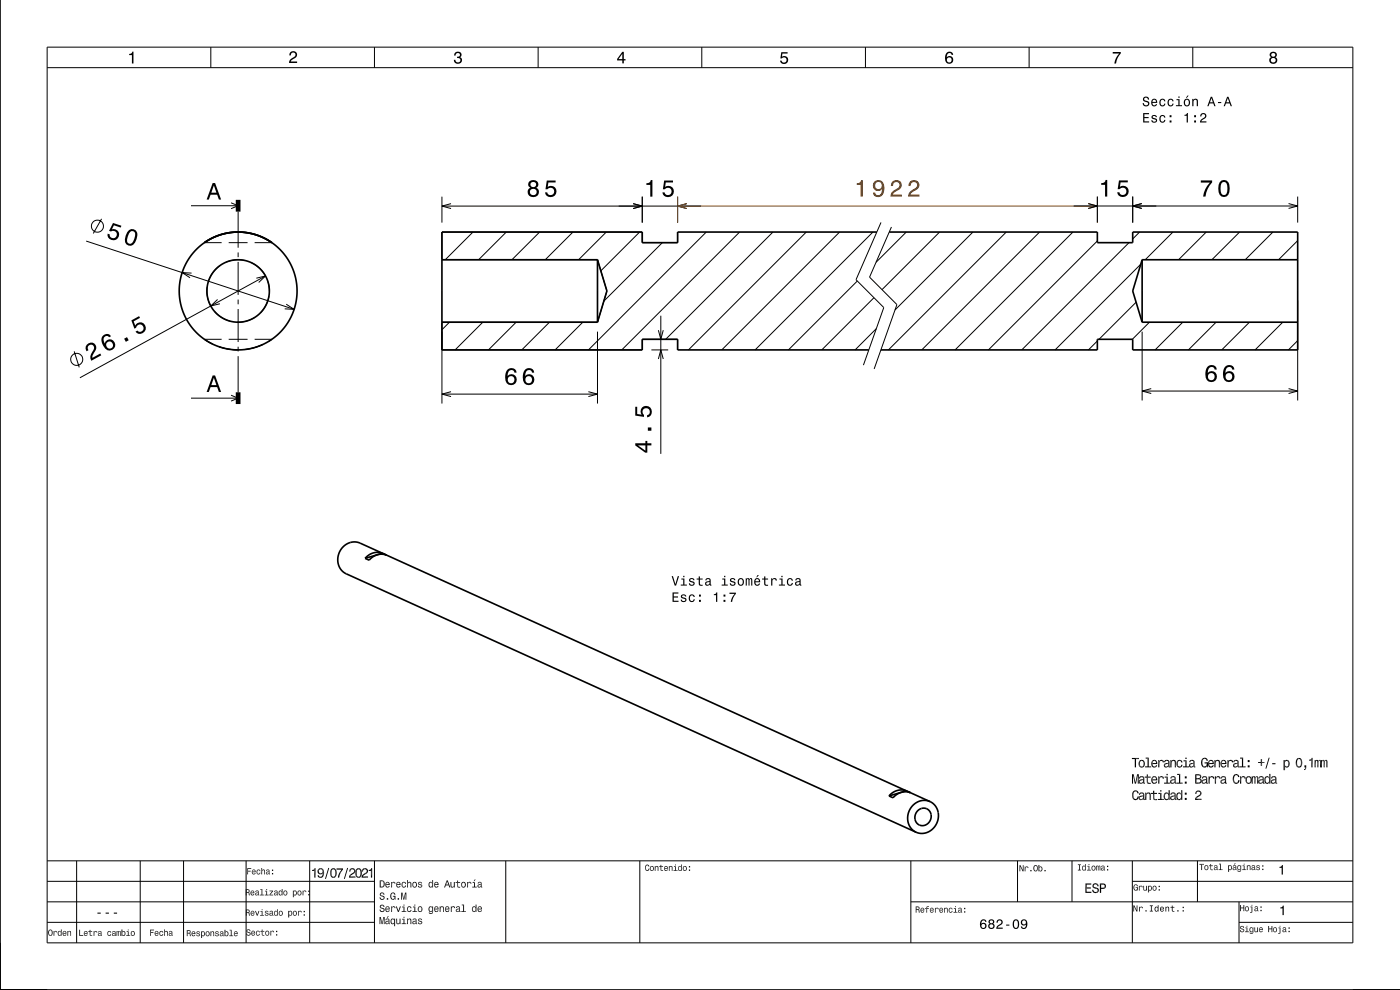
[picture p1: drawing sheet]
<svg xmlns="http://www.w3.org/2000/svg" width="297mm" height="210mm" viewBox="0 0 297 210" stroke-linecap="round" stroke-linejoin="round" font-family="sans-serif">
<g fill="none" stroke="#000" stroke-width=".21">
<path d="M10 10h277v190h-277zM10 14.4h277M44.7 10v4.4M79.4 10v4.4M114.2 10v4.4M148.9 10v4.4M183.6 10v4.4M218.3 10v4.4M253 10v4.4M18.3 51.1l44.1 14.5M21.5 46.4l-1.7 3.1M40.5 43.6h10"/>
<path d="M40.6 57.9l-2-.1 1.7 1.1M43.4 51.5h3.6M46.7 56.3a6.6 6.6 0 0 0-2.4 3.2M48.5 51.5h4M49 43l1.5 .6-1.5 .7M50.5 44.9v7.6M50.5 53.6v1M50.5 55.6v7M51.9 55.2a6.7 6.7 0 0 0-3.9 .4M53.3 55.7a6.6 6.6 0 0 1 2.9 2.7M54 51.5h3.7M54.4 59l1.9-.5-1.4 1.4"/>
<path d="M56.3 58.5l-39.3 21.6M56.8 59.8l.3 2M93.8 41.7v5.5M93.8 43.7h55M95.7 43.2l-1.9 .5 1.9 .5M100.3 49.2l-5.8 5.9M107.4 49.2l-5.9 5.9M114.5 49.2l-5.9 5.9M121.5 49.2l-5.8 5.9M128.6 49.2l-5.9 5.9M134.3 43.2l1.9 .5-1.9 .5M135.7 49.2l-8.2 8.3"/>
<path d="M136.2 41.7v5.5M140.5 51.5l-12.4 12.4M143.7 49.2v2.3h-7.5v-2.3h-42.4v5.9h33l1.9 6.6-1.9 6.6h-33v17.3M143.7 41.7v5.5M145.7 43.2l-2 .5 2 .5M149.8 49.2l-25 25M156.9 49.2l-25 25M164 49.2l-22.8 22.8M171 49.2l-25 25M178.1 49.2l-25 25M181.9 59.6l-14.6 14.6M185.2 49.2l-25 25"/>
<path d="M186.9 47.2l-5.3 12.1 5.9 5.9-4.3 12.3M189.1 48.2l-4.6 10.6 5.8 5.8-4.9 13.7M192.3 49.2l-6.5 6.4M199.3 49.2l-12.2 12.2M206.4 49.2l-16.5 16.6M213.5 49.2l-25 25M220.5 49.2l-25 25M227.6 49.2l-25 25M232.8 51.1l-23.1 23.1M232.8 41.7v5.5M239.5 51.5l-22.7 22.7M240.3 41.7v5.5"/>
<path d="M241.8 49.2l-1.5 1.5M242 56l-18.2 18.2M248.8 49.2l-5.8 5.9M255.9 49.2l-5.9 5.9M263 49.2l-5.9 5.9M270 49.2l-5.8 5.9M275.3 51l-4.1 4.1M275.3 41.7v5.5M15.7 74.5l1.1 3.4M43.9 60.9a6.6 6.6 0 0 0 .7 3.9M45.5 66a6.7 6.7 0 0 0 3.3 2.1M46.2 63.5l-1.5 1.4 2-.5"/>
<path d="M46.5 73.6a12.4 12.4 0 0 0 3.9 .6M47 72h-3.6l1.7 1M48.5 72h4M50.5 63.5v1.1M50.5 65.5v7.1M50.5 73.6v1M50.5 75.6v7.6M54 72h3.7l-.6 .4M54.1 67.3a6.6 6.6 0 0 1-3.8 1M55.7 73.1a12.4 12.4 0 0 1-3.8 1M57 62.8a6.6 6.6 0 0 1-1.7 3.6M60.7 64.5l1.7 1.1-2-.1"/>
<path d="M93.8 74.2h42.4v-2.2h7.5v2.2M95.4 68.3l-1.6 1.6M102.4 68.3l-5.9 5.9M109.5 68.3l-5.9 5.9M116.6 68.3l-5.9 5.9M123.6 68.3l-5.8 5.9M126.8 70.3v15.3M138.2 74.2h3.5M185.4 63.1l-11.1 11.1M185.9 69.7l-4.5 4.5M232.8 72.3l-1.9 1.9M241 64.1l-7.8 7.9"/>
<path d="M242.3 70.3v14.7M243.8 68.3l-3.6 3.7M250.9 68.3l-5.9 5.9M258 68.3l-5.9 5.9M265.1 68.3l-5.9 5.9M272.1 68.3l-5.8 5.9M275.3 72.3l-2 1.9M275.3 63.7v21.3M40.5 84.5h10M49 83.8l1.5 .7-1.5 .6M93.8 83.6h33M95.7 83.1l-1.9 .5 1.9 .5"/>
<path d="M124.8 83.1l2 .5-2 .5M10 182.6h277M10 187h69.4M10 191.3h69.4M10 195.7h69.4M16.3 182.6v17.4M29.7 182.6v17.4M38.9 182.6v17.4M52.2 182.6v17.4M65.7 182.6v17.4M79.4 182.6v17.4M107.3 182.6v17.4"/>
<path d="M135.7 182.6v17.4M193.2 191.3h93.8M193.2 182.6v17.4M215.9 182.6v8.7M227.4 182.6v8.7M240.2 187h46.8M240.2 182.6v17.4M254 182.6v8.7M262.8 195.7h24.2M262.8 191.3v8.7"/>
<circle cx="20.7" cy="48" r="1.28"/>
<circle cx="16.3" cy="76.2" r="1.28"/>
</g>
<g fill="none" stroke="#000" stroke-width=".35">
<path d="M0 0v210h297M43.4 51.5l.2-.2a12.5 12.5 0 0 1 14.1 .2M93.8 55.1h33M126.8 55.1l1.9 6.6-1.9 6.6M126.8 55.1v13.2M186 49.2h-42.3v2.3h-7.5v-2.3h-42.4v25h42.4v-2.2h7.5v2.2h40.6M188.6 49.2h44.2v2.3h7.5v-2.3h35v25h-35v-2.2h-7.5v2.2h-45.9M242.3 55.1h33M242.3 55.1l-2 6.6 2 6.6M242.3 55.1v13.2M93.8 68.3h33M242.3 68.3h33"/>
<path d="M81.1 117.4a3.3 3.3 0 0 0-3.6 1M81.1 117.4l.9 .4a3.3 3.3 0 0 0-3.7 1l-.8-.4M81.1 117.4l-3.6 1M192.3 167.8a3.3 3.3 0 0 0-3.7 1M192.3 167.8l.8 .3a3.3 3.3 0 0 0-3.6 1.1l-.9-.4M192.3 167.8l-3.7 1M194.7 172a1.72 1.72 0 0 1 2.4-.1 1.72 1.72 0 0 1 0 2.5 1.73 1.73 0 0 1-2.6 .2 1.73 1.73 0 0 1 .2-2.6zM197.3 170a3.6 3.6 0 0 0-4.4 2 3.6 3.6 0 0 0 1.4 4.5M197.3 170a3.6 3.6 0 0 1 1.4 4.6 3.6 3.6 0 0 1-4.4 1.9M197.3 170l-120.9-54.8a3.6 3.6 0 0 0-4.4 1.9 3.6 3.6 0 0 0 1.4 4.6l120.9 54.8"/>
<circle cx="50.5" cy="61.7" r="6.6"/>
<circle cx="50.5" cy="61.7" r="12.5"/>
</g>
<path d="M143.7 41.7v5.5M232.8 41.7v5.5" fill="none" stroke="#804000" stroke-width=".21"/>
<path d="M50.5 42.4v2.5M50.5 83.2v2.5" fill="none" stroke="#000" stroke-width="1" stroke-linecap="butt"/>
<g fill="#000">
<path d="M27.4 11.4a.55 .55 0 0 0 .7-.4h.2v2.5h-.3v-1.8h-.6z" fill-rule="evenodd"/>
<path d="M61.6 11.1a.84 .84 0 0 1 1.4 .2 .84 .84 0 0 1-.7 1.2l-.6 .5h1.3v.4h-1.7a1.98 1.98 0 0 1 1.3-1.5 .5 .5 0 0 0-.3-.8 .5 .5 0 0 0-.6 .7h-.3z" fill-rule="evenodd"/>
<path d="M96.5 11.2a.72 .72 0 0 1 1.1-.2 .72 .72 0 0 1 0 1.1 .8 .8 0 0 1 .3 1.2 .8 .8 0 0 1-1.1 .2l-.5-.4v-.4h.3a.52 .52 0 0 0 .5 .6 .52 .52 0 0 0 .5-.6 .52 .52 0 0 0-.6-.4v-.3a.44 .44 0 0 0 .5-.3 .44 .44 0 0 0-.3-.5 .44 .44 0 0 0-.5 .3v.3h-.4z" fill-rule="evenodd"/>
<path d="M132 11l-1.1 1.5v.3h1.1v.6h.3v-.6h.4v-.3h-.4v-1.5zM132 11.4v1.1h-.8z" fill-rule="evenodd"/>
<path d="M165.7 11.1h1.4v.3h-1.1l-.1 .6a.86 .86 0 0 1 1.2 .4 .86 .86 0 0 1-.6 1.2 .86 .86 0 0 1-1-.7h.3a.57 .57 0 0 0 .9 .2 .57 .57 0 0 0 0-.9 .57 .57 0 0 0-.9 .2h-.3z" fill-rule="evenodd"/>
<path d="M200.9 11.2a1.71 1.71 0 0 0 .1 2.3 .83 .83 0 0 0 1.1-.3 .83 .83 0 0 0-.2-1.1 .83 .83 0 0 0-1.1 .1 .74 .74 0 0 1 .6-1l.3 .1 .2 .3h.3a.8 .8 0 0 0-.5-.6 .8 .8 0 0 0-.8 .2zM200.8 12.7a.55 .55 0 0 1 1.1 0 .55 .55 0 0 1-1.1 0z" fill-rule="evenodd"/>
<path d="M236.1 11h1.7v.3a3.8 3.8 0 0 0-1 2.2h-.4a3.7 3.7 0 0 1 1-2.1h-1.3z" fill-rule="evenodd"/>
<path d="M269.5 11.1l-.1 .3a.56 .56 0 0 0 .3 .7 .78 .78 0 0 0-.2 1.2 .78 .78 0 0 0 1.2 0 .78 .78 0 0 0-.1-1.2 .68 .68 0 0 0 .2-.9 .68 .68 0 0 0-1-.2zM269.6 12.8a.51 .51 0 0 1 1 0 .51 .51 0 0 1-1 0zM269.7 11.7a.42 .42 0 0 1 .8 0 .42 .42 0 0 1-.8 0z" fill-rule="evenodd"/>
<path d="M112.3 38.4a.83 .83 0 0 0 .2 1.4 1.11 1.11 0 0 0-.4 1.6 1.11 1.11 0 0 0 1.5 .3 1.03 1.03 0 0 0 .7-.9 1.03 1.03 0 0 0-.5-1 .89 .89 0 0 0 .4-1.1 .89 .89 0 0 0-1.1-.5zM112.4 40.7a.71 .71 0 0 1 1.4 0 .71 .71 0 0 1-1.4 0zM112.5 39.2a.6 .6 0 0 1 1.2 0 .6 .6 0 0 1-1.2 0zM116 38.3l-.3 1.8h.4a.8 .8 0 0 1 1.3-.2 .8 .8 0 0 1-.1 1.3 .8 .8 0 0 1-1.2-.4h-.5a1.21 1.21 0 0 0 1.5 1.1 1.21 1.21 0 0 0 .8-1.7 1.21 1.21 0 0 0-1.7-.6l.1-.9h1.6v-.4z" fill-rule="evenodd"/>
<path d="M24 47.3l-.9 1.7 .4 .1a.8 .8 0 0 1 1.3 .2 .8 .8 0 0 1-.5 1.1 .8 .8 0 0 1-1-.7l-.5-.1a1.21 1.21 0 0 0 1.1 1.4 1.21 1.21 0 0 0 1.3-1.3 1.21 1.21 0 0 0-1.5-1.1l.5-.8 1.4 .5 .2-.4zM27.4 48.8a2.66 2.66 0 0 0-.6 3 1.14 1.14 0 0 0 1.8-.3 2.32 2.32 0 0 0 .2-2.6l-.4-.3h-.5zM27.6 49.2a.63 .63 0 0 1 .7-.2 .63 .63 0 0 1 .4 .5 2.73 2.73 0 0 1-1 2.2l-.6-.2a2.28 2.28 0 0 1 .5-2.3z" fill-rule="evenodd"/>
<path d="M45.1 38.8l-1.3 3.5h.5l.4-1h1.4l.3 1h.5l-1.3-3.5zM45.4 39.3l.5 1.6h-1.1z" fill-rule="evenodd"/>
<path d="M137.1 38.9v.3h.8v2.5h.5v-3.5h-.3a.77 .77 0 0 1-1 .7zM140.9 38.3l-.3 1.8h.4a.8 .8 0 0 1 1.3-.2 .8 .8 0 0 1-.1 1.3 .8 .8 0 0 1-1.2-.4h-.5a1.21 1.21 0 0 0 1.5 1.1 1.21 1.21 0 0 0 .8-1.7 1.21 1.21 0 0 0-1.7-.6l.1-.9h1.6v-.4z" fill-rule="evenodd"/>
<path d="M18.4 73.1a1.15 1.15 0 0 0 0 1.4l.4-.2a.71 .71 0 0 1 0-1 .71 .71 0 0 1 1 0 .71 .71 0 0 1 0 1 1.8 1.8 0 0 0-.4 2.2l2.1-1.1-.2-.4-1.7 .9a2.24 2.24 0 0 1 .7-1.7 1.11 1.11 0 0 0-.5-1.4 1.11 1.11 0 0 0-1.4 .3zM21.9 71.2a2.12 2.12 0 0 0 1.4 3.2 1.16 1.16 0 0 0 1.2-1.1 1.16 1.16 0 0 0-.9-1.2 1.16 1.16 0 0 0-1.4 .8 1.03 1.03 0 0 1 .1-1.5 .58 .58 0 0 1 .8 .1l.5-.2a1.04 1.04 0 0 0-1.7-.1zM22.5 73.2a.75 .75 0 0 1 1.5 0 .75 .75 0 0 1-1.5 0zM26.3 71.9l.4 .6 .6-.3-.4-.7zM27.9 68l.6 1.7 .4-.2a.79 .79 0 0 1 .9-.7 .79 .79 0 0 1 .6 1 .79 .79 0 0 1-1.1 .5l-.1-.2-.5 .2a1.21 1.21 0 0 0 1.9 .2 1.21 1.21 0 0 0-.1-1.8 1.21 1.21 0 0 0-1.8 .4l-.3-.9 1.3-.8-.2-.3z" fill-rule="evenodd"/>
<path d="M107.7 78.4a2.4 2.4 0 0 0 .2 3.2 1.16 1.16 0 0 0 1.5-.3 1.16 1.16 0 0 0-.2-1.6 1.16 1.16 0 0 0-1.5 .1 1.02 1.02 0 0 1 .8-1.3 .58 .58 0 0 1 .6 .5h.5a1.12 1.12 0 0 0-.7-.9 1.12 1.12 0 0 0-1.2 .3zM107.6 80.6a.75 .75 0 0 1 1.5 0 .75 .75 0 0 1-1.5 0zM111.4 78.4a2.4 2.4 0 0 0 .2 3.2 1.16 1.16 0 0 0 1.5-.3 1.16 1.16 0 0 0-.1-1.6 1.16 1.16 0 0 0-1.6 .1 1.02 1.02 0 0 1 .8-1.3 .58 .58 0 0 1 .7 .5h.4a1.12 1.12 0 0 0-.7-.9 1.12 1.12 0 0 0-1.2 .3zM111.4 80.6a.75 .75 0 0 1 1.5 0 .75 .75 0 0 1-1.5 0z" fill-rule="evenodd"/>
<path d="M45.1 79.6l-1.3 3.5h.5l.4-1h1.4l.3 1h.5l-1.3-3.5zM45.4 80.1l.5 1.6h-1.1z" fill-rule="evenodd"/>
<path d="M142.7 125.7v2h1.2v-.3h-1v-.6h.9v-.3h-.9v-.6h1v-.2zM144.6 126.2l-.2 .3 .1 .3 .8 .3a.34 .34 0 0 1-.3 .4 .34 .34 0 0 1-.4-.3h-.2a.59 .59 0 0 0 .7 .5 .59 .59 0 0 0 .4-.8l-.8-.3a.31 .31 0 0 1 .3-.3 .31 .31 0 0 1 .3 .2h.3a.62 .62 0 0 0-1-.3zM146.3 126.3a.83 .83 0 0 0-.2 .9 .83 .83 0 0 0 .9 .5l.4-.6h-.2l-.3 .4a.58 .58 0 0 1-.5-.6 .58 .58 0 0 1 .5-.6l.2 .3h.3a.63 .63 0 0 0-.4-.5 .63 .63 0 0 0-.7 .2zM148.3 127.2v.5h.4v-.5zM148.3 126.1v.5h.4v-.5zM151.4 126v.2h.5v1.5h.3v-2zM153.5 127.2v.5h.4v-.5zM153.5 126.1v.5h.4v-.5zM154.7 125.7v.3h1.1l-.7 1.2-.1 .5h.3l.8-2z" fill-rule="evenodd"/>
<path d="M142.5 122.2l.6 2h.3l.7-2h-.3l-.5 1.7-.5-1.7zM144.5 122.7v.2h.4v1.1h-.5v.2h1.3v-.2h-.5v-1.3zM144.9 122.1v.3h.3v-.3zM146.3 122.7l-.1 .4 .1 .3 .8 .2a.35 .35 0 0 1-.3 .5 .35 .35 0 0 1-.4-.4h-.3a.59 .59 0 0 0 .8 .6 .59 .59 0 0 0 .4-.8l-.8-.3a.31 .31 0 0 1 .2-.4 .31 .31 0 0 1 .4 .3h.2a.62 .62 0 0 0-1-.4zM148.2 122.3v.4h-.4v.2h.4v1.1a.6 .6 0 0 0 .9 .3v-.3h-.6v-.3v-.8h.6v-.2h-.6v-.4zM149.8 122.7l-.2 .4h.3a.32 .32 0 0 1 .3-.3 .32 .32 0 0 1 .3 .5 .61 .61 0 0 0-.8 .1 .61 .61 0 0 0 0 .7 .61 .61 0 0 0 .8-.1l.1 .2h.3l-.1-.2v-.9a.58 .58 0 0 0-1-.4zM149.9 123.6l.6-.2v.3a.34 .34 0 0 1-.3 .4 .34 .34 0 0 1-.4-.4zM153.2 122.7v.2h.4v1.1h-.5v.2h1.3v-.2h-.5v-1.3zM153.6 122.1v.3h.3v-.3zM155 122.7l-.2 .4 .2 .3 .7 .2a.35 .35 0 0 1-.3 .5 .35 .35 0 0 1-.3-.4h-.3a.59 .59 0 0 0 .7 .6 .59 .59 0 0 0 .4-.8l-.7-.3a.31 .31 0 0 1 .2-.4 .31 .31 0 0 1 .4 .3h.2a.62 .62 0 0 0-1-.4zM156.7 122.8a.83 .83 0 0 0-.2 1 .83 .83 0 0 0 .9 .4 .79 .79 0 0 0 .4-1.1 .79 .79 0 0 0-1.1-.3zM156.9 123l.1-.1a.56 .56 0 0 1 .6 .5 .56 .56 0 0 1-.6 .6l-.2-.3zM158.2 122.7v1.5h.2v-1.2l.2-.2 .2 .2v1.2h.2v-1.2l.2-.2 .2 .3v1.1h.2v-1.3l-.2-.2-.4 .1-.3-.2-.3 .2v-.1zM160.7 122l-.3 .5h.2l.4-.5zM160.2 122.8a.83 .83 0 0 0-.2 1 .83 .83 0 0 0 .8 .4l.4-.4-.7 .2-.2-.5h1v-.1a.64 .64 0 0 0-.4-.7 .64 .64 0 0 0-.7 .1zM160.4 123l.4-.1 .2 .4h-.7zM162.1 122.3v.4h-.4v.2h.4v1.1a.59 .59 0 0 0 .8 .3v-.3h-.5v-.3v-.8h.5v-.2h-.5v-.4zM163.6 122.7v1.5h.3l.1-1.2 .4-.1 .1 .3h.3a.51 .51 0 0 0-.4-.6 .51 .51 0 0 0-.6 .3v-.2zM165.4 122.7v.2h.4v1.1h-.6v.2h1.3v-.2h-.5v-1.3zM165.8 122.1v.3h.2v-.3zM167.1 122.8a.83 .83 0 0 0-.1 1 .83 .83 0 0 0 .8 .4l.4-.5h-.2l-.3 .3a.58 .58 0 0 1-.5-.6 .58 .58 0 0 1 .5-.5l.3 .3h.2a.63 .63 0 0 0-.4-.6 .63 .63 0 0 0-.7 .2zM168.9 122.7l-.2 .4h.2a.32 .32 0 0 1 .4-.3 .32 .32 0 0 1 .2 .5 .61 .61 0 0 0-.7 .1 .61 .61 0 0 0 0 .7 .61 .61 0 0 0 .8-.1l.1 .2h.3l-.1-.2v-.9a.58 .58 0 0 0-1-.4zM169 123.6l.6-.2v.3a.34 .34 0 0 1-.3 .4 .34 .34 0 0 1-.4-.4z" fill-rule="evenodd"/>
<path d="M240.1 160.8h1.5l-.9 .2h-.6z" fill-rule="evenodd"/>
<path d="M240.1 164.2h.4l.4 1.8 .3-1.8h.4v2l-.2-1.8-.4 1.8h-.3l-.3-1.8v1.8h-.3z" fill-rule="evenodd"/>
<path d="M240.2 168.2l.2 1.3-.2-.4z" fill-rule="evenodd"/>
<path d="M240.4 167.9v1.6l-.2-1.3z" fill-rule="evenodd"/>
<path d="M240.5 169l.1 .7-.2-.2z" fill-rule="evenodd"/>
<path d="M240.4 167.9l.5-.3-.4 .7z" fill-rule="evenodd"/>
<path d="M240.9 167.6l.2 .1v.3l-.4-.1z" fill-rule="evenodd"/>
<path d="M240.7 161l.9-.2v.2h-.6v1.8h-.3z" fill-rule="evenodd"/>
<path d="M240.5 169l.1 .3a.37 .37 0 0 0 .6 .1v.3h-.6z" fill-rule="evenodd"/>
<path d="M241.1 167.7l.5 .6h-.3z" fill-rule="evenodd"/>
<path d="M241.3 168.9h.3l-.4 .8z" fill-rule="evenodd"/>
<path d="M241.7 165.5l.1 .7-.2-.2z" fill-rule="evenodd"/>
<path d="M241.7 168.9l.1 .8-.2-.2z" fill-rule="evenodd"/>
<path d="M241.6 161.7l.1 .9z" fill-rule="evenodd"/>
<path d="M241.4 164.4l.2 1.8h-.2z" fill-rule="evenodd"/>
<path d="M241.7 161.4v1.2l-.1-.9z" fill-rule="evenodd"/>
<path d="M241.8 162.3l.1 .5-.2-.2z" fill-rule="evenodd"/>
<path d="M241.9 165.4l.4-.1v.2l-.5 .2z" fill-rule="evenodd"/>
<path d="M241.9 168.8h.4v.2l-.5 .2z" fill-rule="evenodd"/>
<path d="M241.8 164.8v.3h-.2z" fill-rule="evenodd"/>
<path d="M241.8 168.2v.4h-.2z" fill-rule="evenodd"/>
<path d="M241.9 162.5l.5 .1 .1 .2h-.6z" fill-rule="evenodd"/>
<path d="M241.7 161.4l.5-.2-.4 .5z" fill-rule="evenodd"/>
<path d="M241.8 164.8l.4-.2-.3 .4z" fill-rule="evenodd"/>
<path d="M241.8 168.2l.4-.1-.3 .4z" fill-rule="evenodd"/>
<path d="M241.7 165.5l.2-.1-.1 .5 .2 .4-.2-.1z" fill-rule="evenodd"/>
<path d="M241.7 168.9l.2-.1-.1 .6 .2 .3h-.2z" fill-rule="evenodd"/>
<path d="M242.2 161.2l.5 .2-.1 .6a.48 .48 0 0 0-.4-.6h-.2z" fill-rule="evenodd"/>
<path d="M242.2 164.6l.2 .1 .1 .3-.5-.1z" fill-rule="evenodd"/>
<path d="M242.2 168.1h.2l.1 .3-.5-.1z" fill-rule="evenodd"/>
<path d="M242 166l.3 .2-.3 .1z" fill-rule="evenodd"/>
<path d="M242 169.5l.3 .2h-.3z" fill-rule="evenodd"/>
<path d="M242.5 165.1v.9v-.6l-.2 .1z" fill-rule="evenodd"/>
<path d="M242.1 166.1l.3-.1 .1-.3v.3l-.2 .2z" fill-rule="evenodd"/>
<path d="M242.5 168.5v1v-.6l-.2 .1z" fill-rule="evenodd"/>
<path d="M242.1 169.5l.3-.1 .1-.3v.4l-.2 .2z" fill-rule="evenodd"/>
<path d="M242.6 162.3l.1 .3-.2 .2-.1-.2z" fill-rule="evenodd"/>
<path d="M242.5 166v.1z" fill-rule="evenodd"/>
<path d="M242.5 169.5v.1z" fill-rule="evenodd"/>
<path d="M242.4 164.7h.2l.2 1.6-.3-.2z" fill-rule="evenodd"/>
<path d="M242.4 168.1l.2 .1 .2 1.5-.3-.1z" fill-rule="evenodd"/>
<path d="M242.6 164.7l.2 1.6z" fill-rule="evenodd"/>
<path d="M242.6 168.2l.2 1.5z" fill-rule="evenodd"/>
<path d="M242.7 161.4a1.14 1.14 0 0 1 0 1.2l-.1-.3z" fill-rule="evenodd"/>
<path d="M242.8 166l.1 .2-.1 .1z" fill-rule="evenodd"/>
<path d="M242.8 169.5l.1 .2h-.1z" fill-rule="evenodd"/>
<path d="M243 160.7h.7l-.3 .2h-.4z" fill-rule="evenodd"/>
<path d="M242.9 168.1h.3v.3l.1-.1-.1 1.4z" fill-rule="evenodd"/>
<path d="M242.9 168.1l.3 1.6h-.3z" fill-rule="evenodd"/>
<path d="M243.3 165v1z" fill-rule="evenodd"/>
<path d="M243.5 164.3v.4h.6v.3h-.6l-.1 1.2z" fill-rule="evenodd"/>
<path d="M243.3 164.3h.2l-.2 1.7v-1h-.5v-.3h.5z" fill-rule="evenodd"/>
<path d="M243.5 165.7v.6l-.1-.1z" fill-rule="evenodd"/>
<path d="M243.5 164.3l-.1 1.9z" fill-rule="evenodd"/>
<path d="M243.5 165.9l.3 .4h-.3z" fill-rule="evenodd"/>
<path d="M243.4 160.9l.3-.2v1.9l.5 .2h-1.3v-.2h.5z" fill-rule="evenodd"/>
<path d="M243.7 162.6h.5v.2z" fill-rule="evenodd"/>
<path d="M243.3 168.3l.3-.2 .1 .2h-.3l-.2 .3z" fill-rule="evenodd"/>
<path d="M243.7 166l.4 .1v.2h-.3z" fill-rule="evenodd"/>
<path d="M243.6 168.1l.5 .2v1.4z" fill-rule="evenodd"/>
<path d="M244.1 168.3v1.4z" fill-rule="evenodd"/>
<path d="M243.9 168.7l.2 1h-.2z" fill-rule="evenodd"/>
<path d="M244.4 161.4v1.2a1.16 1.16 0 0 1 0-1.2z" fill-rule="evenodd"/>
<path d="M244.4 164.8v1.3a1.15 1.15 0 0 1 0-1.3z" fill-rule="evenodd"/>
<path d="M244.4 161.4l.2-.2-.1 .5z" fill-rule="evenodd"/>
<path d="M244.4 164.8l.2-.1-.1 .4z" fill-rule="evenodd"/>
<path d="M244.6 161.2h.3v.2l-.4 .3z" fill-rule="evenodd"/>
<path d="M244.6 164.7l.3-.1v.3l-.4 .2z" fill-rule="evenodd"/>
<path d="M244.6 168.4v1z" fill-rule="evenodd"/>
<path d="M244.9 167.7v.5h.5v.2h-.5l-.2 1.2z" fill-rule="evenodd"/>
<path d="M244.6 167.7h.3l-.3 1.7v-1h-.4v-.2h.4z" fill-rule="evenodd"/>
<path d="M244.9 169.1v.6l-.2-.1z" fill-rule="evenodd"/>
<path d="M244.9 167.7l-.2 1.9z" fill-rule="evenodd"/>
<path d="M244.4 161.4l.1 .9 .4 .3v.2l-.5-.2z" fill-rule="evenodd"/>
<path d="M244.9 162.6l.2-.1v.3h-.2z" fill-rule="evenodd"/>
<path d="M244.4 164.8l.1 1 .4 .3v.2l-.5-.2z" fill-rule="evenodd"/>
<path d="M244.9 166.1l.2-.1v.3h-.2z" fill-rule="evenodd"/>
<path d="M244.9 169.3l.2 .4h-.2z" fill-rule="evenodd"/>
<path d="M244.9 161.2l.4 .2-.1 .1-.3-.1z" fill-rule="evenodd"/>
<path d="M244.9 164.6l.4 .2-.1 .2-.3-.1z" fill-rule="evenodd"/>
<path d="M244.5 161.9h.8l-.1-.4 .1-.1 .2 .7h-1z" fill-rule="evenodd"/>
<path d="M244.5 165.3h.8l-.1-.3 .1-.2 .2 .7h-1z" fill-rule="evenodd"/>
<path d="M245 169.5h.4v.2h-.3z" fill-rule="evenodd"/>
<path d="M245.2 162.3h.3l-.4 .5z" fill-rule="evenodd"/>
<path d="M245.2 165.8h.3l-.4 .5z" fill-rule="evenodd"/>
<path d="M245.3 161.4l.2 .7z" fill-rule="evenodd"/>
<path d="M245.3 164.8l.2 .7z" fill-rule="evenodd"/>
<path d="M245.7 168.2h.7l-.3 .2h-.4z" fill-rule="evenodd"/>
<path d="M245.7 161.2h.2v.3l.1-.1v1.4z" fill-rule="evenodd"/>
<path d="M245.7 164.7h.2v.2l.1-.1v1.4z" fill-rule="evenodd"/>
<path d="M245.7 161.2l.3 1.6h-.3z" fill-rule="evenodd"/>
<path d="M245.7 164.7l.3 1.5h-.3z" fill-rule="evenodd"/>
<path d="M246 161.4l.6-.2v.4l-.2-.2-.3 .1z" fill-rule="evenodd"/>
<path d="M246 161.4v.3z" fill-rule="evenodd"/>
<path d="M246 164.8l.6-.1v.3l-.2-.1-.3 .1z" fill-rule="evenodd"/>
<path d="M246 164.8v.3z" fill-rule="evenodd"/>
<path d="M246.1 167.6h.3v.3h-.3z" fill-rule="evenodd"/>
<path d="M246.1 168.4l.3-.2v1.3l.5 .2h-1.3v-.2h.5z" fill-rule="evenodd"/>
<path d="M246.4 169.5h.5v.2z" fill-rule="evenodd"/>
<path d="M246.6 161.2l.3 .5h-.2z" fill-rule="evenodd"/>
<path d="M246.6 164.7l.3 .5h-.2z" fill-rule="evenodd"/>
<path d="M247 162l.2 .8-.3-.4z" fill-rule="evenodd"/>
<path d="M246.9 168.6l.1 .9z" fill-rule="evenodd"/>
<path d="M247.1 164.7h.6l-.2 .3h-.4z" fill-rule="evenodd"/>
<path d="M247 168.3l.5-.2-.4 .6v.5z" fill-rule="evenodd"/>
<path d="M247.2 161.9l.5-.1-.1 .3-.4 .1z" fill-rule="evenodd"/>
<path d="M247.1 161.3l.1 .4h-.2z" fill-rule="evenodd"/>
<path d="M247.5 168.1l.2 .1 .1 .3-.3-.2-.3 .2z" fill-rule="evenodd"/>
<path d="M247.1 161.3l.4-.1-.3 .4z" fill-rule="evenodd"/>
<path d="M247 162l.2-.1v.6l.2 .3h-.2z" fill-rule="evenodd"/>
<path d="M247.5 161.2h.3v.3l-.4-.1z" fill-rule="evenodd"/>
<path d="M247.3 162.6l.3 .2h-.2z" fill-rule="evenodd"/>
<path d="M247 168.3l.1 .9 .4 .5-.5-.2-.1-.9z" fill-rule="evenodd"/>
<path d="M247.5 164.2h.2v.3h-.2z" fill-rule="evenodd"/>
<path d="M247.5 165l.2-.3v1.3l.5 .2h-1.3v-.2h.6z" fill-rule="evenodd"/>
<path d="M247.7 166h.5v.2z" fill-rule="evenodd"/>
<path d="M247.8 161.6l.1 1-.1-.6-.2 .1z" fill-rule="evenodd"/>
<path d="M247.4 162.6l.3-.1 .1-.3 .1 .4-.3 .2z" fill-rule="evenodd"/>
<path d="M247.9 162.6v.1z" fill-rule="evenodd"/>
<path d="M247.2 169.4l.1 .1a.37 .37 0 0 0 .6-.3v-.3v.5l-.3 .3h-.1z" fill-rule="evenodd"/>
<path d="M247.9 167.6l.3 2.1-.3-.3-.2-1.2 .2 .2z" fill-rule="evenodd"/>
<path d="M247.8 161.2l.2 .1 .1 1.5-.2-.1z" fill-rule="evenodd"/>
<path d="M248 161.3l.1 1.5z" fill-rule="evenodd"/>
<path d="M247.9 169.4l.3 .3h-.3z" fill-rule="evenodd"/>
<path d="M248.4 165.5l.1 .7-.2-.2z" fill-rule="evenodd"/>
<path d="M248.4 168.9l.1 .8-.2-.2z" fill-rule="evenodd"/>
<path d="M248.1 162.6l.1 .2h-.1z" fill-rule="evenodd"/>
<path d="M248.5 165.4l.5-.1v.2l-.5 .2z" fill-rule="evenodd"/>
<path d="M248.5 168.8h.5v.2l-.5 .2z" fill-rule="evenodd"/>
<path d="M248.3 161.2h.2v.3l.1-.2-.1 1.5z" fill-rule="evenodd"/>
<path d="M248.4 164.8l.1 .3h-.2z" fill-rule="evenodd"/>
<path d="M248.4 168.2l.1 .4h-.2z" fill-rule="evenodd"/>
<path d="M248.3 161.2l.2 1.6h-.2z" fill-rule="evenodd"/>
<path d="M248.4 164.8l.5-.2-.4 .4z" fill-rule="evenodd"/>
<path d="M248.4 168.2l.5-.1-.4 .4z" fill-rule="evenodd"/>
<path d="M248.4 165.5l.1-.1v.5l.2 .4-.2-.1z" fill-rule="evenodd"/>
<path d="M248.4 168.9l.1-.1v.6l.2 .3h-.2z" fill-rule="evenodd"/>
<path d="M248.9 164.6l.2 .1 .1 .3-.5-.1z" fill-rule="evenodd"/>
<path d="M248.9 168.1h.2l.1 .3-.5-.1z" fill-rule="evenodd"/>
<path d="M248.6 166l.4 .2-.3 .1z" fill-rule="evenodd"/>
<path d="M248.6 169.5l.4 .2h-.3z" fill-rule="evenodd"/>
<path d="M248.6 161.3l.4-.1 .1 .2h-.3l-.2 .3z" fill-rule="evenodd"/>
<path d="M249.2 165.1v.9v-.6l-.2 .1z" fill-rule="evenodd"/>
<path d="M248.7 166.1l.3-.1 .2-.3v.3l-.2 .2z" fill-rule="evenodd"/>
<path d="M249.2 168.5v1v-.6l-.2 .1z" fill-rule="evenodd"/>
<path d="M248.7 169.5l.3-.1 .2-.3v.4l-.2 .2z" fill-rule="evenodd"/>
<path d="M249.2 166v.1z" fill-rule="evenodd"/>
<path d="M249.2 169.5v.1z" fill-rule="evenodd"/>
<path d="M249 161.2l.4 .2 .1 1.4z" fill-rule="evenodd"/>
<path d="M249.1 164.7h.2l.1 1.6-.2-.2z" fill-rule="evenodd"/>
<path d="M249.1 168.1l.2 .1 .1 1.5-.2-.1z" fill-rule="evenodd"/>
<path d="M249.3 164.7l.1 1.6z" fill-rule="evenodd"/>
<path d="M249.3 168.2l.1 1.5z" fill-rule="evenodd"/>
<path d="M249.4 161.4l.1 1.4z" fill-rule="evenodd"/>
<path d="M249.2 161.8l.3 1h-.3z" fill-rule="evenodd"/>
<path d="M249.6 168.6l.1 .9z" fill-rule="evenodd"/>
<path d="M249.4 166l.2 .2-.2 .1z" fill-rule="evenodd"/>
<path d="M249.4 169.5l.2 .2h-.2z" fill-rule="evenodd"/>
<path d="M249.6 161.7l.1 .9z" fill-rule="evenodd"/>
<path d="M249.7 164.2h.7l-.3 .2h-.4z" fill-rule="evenodd"/>
<path d="M249.7 161.4l.2 .9-.2 .3-.1-.9z" fill-rule="evenodd"/>
<path d="M249.7 168.3l.4-.2-.3 .6v.5z" fill-rule="evenodd"/>
<path d="M249.9 162.3v.5l-.2-.2z" fill-rule="evenodd"/>
<path d="M250.1 168.1l.3 .1 .1 .3-.3-.2-.3 .2z" fill-rule="evenodd"/>
<path d="M249.7 161.4l.5-.2-.3 .5z" fill-rule="evenodd"/>
<path d="M250.2 161.2h.3v.3l-.4-.1z" fill-rule="evenodd"/>
<path d="M249.7 168.3l.1 .9 .3 .5-.4-.2-.1-.9z" fill-rule="evenodd"/>
<path d="M250.1 164.4l.3-.2v1.8l.5 .2h-1.3v-.2h.5z" fill-rule="evenodd"/>
<path d="M250.4 166h.5v.2z" fill-rule="evenodd"/>
<path d="M249.9 162.3l.2 .3 .4-.1v.3h-.6z" fill-rule="evenodd"/>
<path d="M249.9 169.4l.1 .1a.37 .37 0 0 0 .5-.3l.1-.3v.5l-.3 .3h-.2z" fill-rule="evenodd"/>
<path d="M250.6 167.6l.2 2.1-.2-.3-.2-1.2 .2 .2z" fill-rule="evenodd"/>
<path d="M250.6 162.2h.3l-.4 .6z" fill-rule="evenodd"/>
<path d="M250.5 161.2l.3 .5h-.2z" fill-rule="evenodd"/>
<path d="M250.6 169.4l.2 .3h-.2z" fill-rule="evenodd"/>
<path d="M251.1 161.3h.6l-.2 .2h-.4z" fill-rule="evenodd"/>
<path d="M251.3 165.8h.4v.4h-.4z" fill-rule="evenodd"/>
<path d="M251.3 164.7h.4v.4h-.4z" fill-rule="evenodd"/>
<path d="M251.3 169.3h.4v.4h-.4z" fill-rule="evenodd"/>
<path d="M251.3 168.1h.4v.5h-.4z" fill-rule="evenodd"/>
<path d="M251.5 160.7h.2v.3h-.2z" fill-rule="evenodd"/>
<path d="M251.5 161.5l.2-.2v1.3l.6 .2h-1.3v-.2h.5z" fill-rule="evenodd"/>
<path d="M251.7 162.6h.6v.2z" fill-rule="evenodd"/>
<path d="M252.4 162l.1 .8-.2-.2z" fill-rule="evenodd"/>
<path d="M252.5 161.9l.5-.1v.3l-.5 .1z" fill-rule="evenodd"/>
<path d="M252.4 161.3l.1 .4h-.2z" fill-rule="evenodd"/>
<path d="M252.4 161.3l.5-.1-.4 .4z" fill-rule="evenodd"/>
<path d="M252.4 162l.1-.1v.6l.2 .3h-.2z" fill-rule="evenodd"/>
<path d="M252.9 161.2h.2l.1 .3-.5-.1z" fill-rule="evenodd"/>
<path d="M252.6 162.6l.4 .2h-.3z" fill-rule="evenodd"/>
<path d="M253.2 161.6v1v-.6l-.2 .1z" fill-rule="evenodd"/>
<path d="M252.7 162.6l.3-.1 .2-.3v.4l-.2 .2z" fill-rule="evenodd"/>
<path d="M253.2 162.6v.1z" fill-rule="evenodd"/>
<path d="M253.1 161.2l.2 .1 .1 1.5-.2-.1z" fill-rule="evenodd"/>
<path d="M253.3 161.3l.1 1.5z" fill-rule="evenodd"/>
<path d="M253.6 168.1l.2 .3h-.2z" fill-rule="evenodd"/>
<path d="M253.4 162.6l.2 .2h-.2z" fill-rule="evenodd"/>
<path d="M253.7 167.9l.1 .5-.2-.3z" fill-rule="evenodd"/>
<path d="M253.9 169l.4-.3 .2 .2-.7 .5z" fill-rule="evenodd"/>
<path d="M253.8 169.4h1.1v.3z" fill-rule="evenodd"/>
<path d="M253.6 166.2l.2-.2h.5v.2z" fill-rule="evenodd"/>
<path d="M253.7 169.2l.2-.2-.1 .4 1.1 .3h-1.4z" fill-rule="evenodd"/>
<path d="M253.7 167.9l.5-.2-.4 .5z" fill-rule="evenodd"/>
<path d="M254.2 167.7l.5 .1-.1 .5-.2-.4h-.4z" fill-rule="evenodd"/>
<path d="M253.6 164.2l.2 .3v.6l.4 .2h-.4v.7l-.2 .2z" fill-rule="evenodd"/>
<path d="M253.6 164.2l.9 .1-.1 .2h-.6z" fill-rule="evenodd"/>
<path d="M254.5 164.3l.2 .1 .1 .6-.2 .2v-.6l-.2-.1z" fill-rule="evenodd"/>
<path d="M254.3 166l.3-.1v.3h-.3z" fill-rule="evenodd"/>
<path d="M253.8 165.1l.7-.1 .1 .4z" fill-rule="evenodd"/>
<path d="M254.6 164.9v.3h.1l.1 .9-.2 .1z" fill-rule="evenodd"/>
<path d="M254.6 164.8v.4z" fill-rule="evenodd"/>
<path d="M254.7 167.8l.2 .5-.3 .5z" fill-rule="evenodd"/>
<path d="M254.6 168.3v.5l-.1 .1-.2-.2z" fill-rule="evenodd"/>
<path d="M254.7 165.2l.2 .4-.1 .5z" fill-rule="evenodd"/>
<path d="M254.7 164.4l.1 .6z" fill-rule="evenodd"/>
<path d="M255 161v1.6a1.52 1.52 0 0 1 0-1.6z" fill-rule="evenodd"/>
<path d="M255 165.5l.2 .7-.3-.2z" fill-rule="evenodd"/>
<path d="M255.2 165.4l.5-.1-.1 .2-.4 .2z" fill-rule="evenodd"/>
<path d="M255.1 164.8l.1 .3h-.2z" fill-rule="evenodd"/>
<path d="M255 161l.6-.3-.5 .7z" fill-rule="evenodd"/>
<path d="M255.1 164.8l.4-.2-.3 .4z" fill-rule="evenodd"/>
<path d="M255 165.5l.2-.1v.5l.2 .4-.2-.1z" fill-rule="evenodd"/>
<path d="M255.6 160.7l.2 .1 .1 .4-.2-.2h-.3z" fill-rule="evenodd"/>
<path d="M255 161l.1 1.1 .3 .4-.2 .3-.2-.2z" fill-rule="evenodd"/>
<path d="M255.4 162.5a.41 .41 0 0 0 .6-.3l-.2 .6h-.3z" fill-rule="evenodd"/>
<path d="M255.4 162.5l.1 .3h-.3z" fill-rule="evenodd"/>
<path d="M255.5 164.6l.3 .1v.3l-.4-.1z" fill-rule="evenodd"/>
<path d="M255.3 166l.3 .2-.2 .1z" fill-rule="evenodd"/>
<path d="M255.9 165.1v.9l-.1-.6-.2 .1z" fill-rule="evenodd"/>
<path d="M255.4 166.1l.3-.1 .1-.3 .1 .3-.3 .2z" fill-rule="evenodd"/>
<path d="M255.9 166v.1z" fill-rule="evenodd"/>
<path d="M255.8 164.7h.2l.1 1.6-.2-.2z" fill-rule="evenodd"/>
<path d="M256 161.9v.8z" fill-rule="evenodd"/>
<path d="M255.5 161.7l.5 .2h-.5z" fill-rule="evenodd"/>
<path d="M255.8 160.8l.4 .6h-.2z" fill-rule="evenodd"/>
<path d="M256 164.7l.1 1.6z" fill-rule="evenodd"/>
<path d="M256.1 166l.2 .2-.2 .1z" fill-rule="evenodd"/>
<path d="M255.5 161.7h.8v1.1h-.2l-.1-.9z" fill-rule="evenodd"/>
<path d="M256.4 161.4v1.2a1.16 1.16 0 0 1 0-1.2z" fill-rule="evenodd"/>
<path d="M256.4 161.4l.2-.2-.1 .5z" fill-rule="evenodd"/>
<path d="M256.6 161.2h.3v.2l-.4 .3z" fill-rule="evenodd"/>
<path d="M256.4 164.7h.2v.2l.1-.1-.1 1.4z" fill-rule="evenodd"/>
<path d="M256.4 164.7l.2 1.5h-.2z" fill-rule="evenodd"/>
<path d="M256.7 164.8l.6-.1v.3l-.3-.1-.3 .1z" fill-rule="evenodd"/>
<path d="M256.7 164.8v.3z" fill-rule="evenodd"/>
<path d="M256.4 161.4l.1 .9 .4 .3v.2l-.5-.2z" fill-rule="evenodd"/>
<path d="M256.9 162.6l.2-.1v.3h-.2z" fill-rule="evenodd"/>
<path d="M256.9 161.2l.5 .2-.2 .1-.3-.1z" fill-rule="evenodd"/>
<path d="M256.5 161.9h.8l-.1-.4 .2-.1 .1 .7h-1z" fill-rule="evenodd"/>
<path d="M257.2 162.3h.3l-.4 .5z" fill-rule="evenodd"/>
<path d="M257.3 164.7l.3 .5h-.3z" fill-rule="evenodd"/>
<path d="M257.4 161.4l.1 .7z" fill-rule="evenodd"/>
<path d="M257.6 161.2h.3v.3l.1-.2-.1 1.5z" fill-rule="evenodd"/>
<path d="M257.6 161.2l.3 1.6h-.3z" fill-rule="evenodd"/>
<path d="M257.7 164.7h.3v.2v-.1v1.4z" fill-rule="evenodd"/>
<path d="M257.7 164.7l.3 1.5h-.3z" fill-rule="evenodd"/>
<path d="M258 164.8l.6-.1 .1 .3-.3-.1-.3 .1z" fill-rule="evenodd"/>
<path d="M258 164.8v.3z" fill-rule="evenodd"/>
<path d="M258 161.3l.3-.1 .1 .2h-.3l-.2 .3z" fill-rule="evenodd"/>
<path d="M258.3 161.2l.5 .2v1.4z" fill-rule="evenodd"/>
<path d="M258.6 164.7l.3 .5h-.2z" fill-rule="evenodd"/>
<path d="M258.8 161.4v1.4z" fill-rule="evenodd"/>
<path d="M258.6 161.8l.2 1h-.2z" fill-rule="evenodd"/>
<path d="M259 165.5l.2 .7-.3-.2z" fill-rule="evenodd"/>
<path d="M259.1 161.4v1.2a1.17 1.17 0 0 1 0-1.2z" fill-rule="evenodd"/>
<path d="M259.1 161.4l.2-.2-.1 .5z" fill-rule="evenodd"/>
<path d="M259.2 165.4l.5-.1-.1 .2-.4 .2z" fill-rule="evenodd"/>
<path d="M259.1 164.8l.1 .3h-.2z" fill-rule="evenodd"/>
<path d="M259.3 161.2h.3v.2l-.4 .3z" fill-rule="evenodd"/>
<path d="M259.1 164.8l.4-.2-.3 .4z" fill-rule="evenodd"/>
<path d="M259 165.5l.2-.1v.5l.2 .4-.2-.1z" fill-rule="evenodd"/>
<path d="M259.5 164.6l.3 .1v.3l-.4-.1z" fill-rule="evenodd"/>
<path d="M259.3 166l.3 .2-.2 .1z" fill-rule="evenodd"/>
<path d="M259.1 161.4l.1 .9 .4 .3-.1 .2-.4-.2z" fill-rule="evenodd"/>
<path d="M259.6 162.6l.2-.1v.3h-.3z" fill-rule="evenodd"/>
<path d="M259.6 161.2l.4 .2-.2 .1-.2-.1z" fill-rule="evenodd"/>
<path d="M259.2 161.9h.7l-.1-.4 .2-.1 .2 .7h-1z" fill-rule="evenodd"/>
<path d="M259.9 165.1v.9l-.1-.6-.2 .1z" fill-rule="evenodd"/>
<path d="M259.4 166.1l.3-.1 .1-.3 .1 .3-.3 .2z" fill-rule="evenodd"/>
<path d="M259.9 166v.1z" fill-rule="evenodd"/>
<path d="M259.9 162.3h.3l-.4 .5z" fill-rule="evenodd"/>
<path d="M259.8 164.7h.2l.1 1.6-.2-.2z" fill-rule="evenodd"/>
<path d="M260 164.7l.1 1.6z" fill-rule="evenodd"/>
<path d="M260 161.4l.2 .7z" fill-rule="evenodd"/>
<path d="M260.1 166l.2 .2-.2 .1z" fill-rule="evenodd"/>
<path d="M260.4 161.2h.2v.3l.1-.1-.1 1.4z" fill-rule="evenodd"/>
<path d="M260.4 161.2l.2 1.6h-.2z" fill-rule="evenodd"/>
<path d="M260.7 161.4l.6-.2v.4l-.3-.2-.3 .1z" fill-rule="evenodd"/>
<path d="M260.7 161.4v.3z" fill-rule="evenodd"/>
<path d="M261.3 161.2l.3 .5h-.3z" fill-rule="evenodd"/>
<path d="M261.6 164.8l.1 1.2-.1-.3z" fill-rule="evenodd"/>
<path d="M261.7 162l.1 .8-.2-.2z" fill-rule="evenodd"/>
<path d="M261.7 164.5v1.5l-.1-1.2z" fill-rule="evenodd"/>
<path d="M261.8 165.6l.1 .6-.2-.2z" fill-rule="evenodd"/>
<path d="M261.9 161.9l.5-.1-.1 .3-.5 .1z" fill-rule="evenodd"/>
<path d="M261.8 161.3l.1 .4h-.3z" fill-rule="evenodd"/>
<path d="M261.7 164.5l.6-.3-.5 .7z" fill-rule="evenodd"/>
<path d="M261.8 161.3l.4-.1-.3 .4z" fill-rule="evenodd"/>
<path d="M261.7 162l.2-.1-.1 .6 .2 .3h-.2z" fill-rule="evenodd"/>
<path d="M262.2 161.2h.3v.3l-.4-.1z" fill-rule="evenodd"/>
<path d="M262.3 164.2h.2v.3h-.4z" fill-rule="evenodd"/>
<path d="M262 162.6l.3 .2h-.3z" fill-rule="evenodd"/>
<path d="M262.5 161.6v1v-.6l-.2 .1z" fill-rule="evenodd"/>
<path d="M262.1 162.6l.3-.1 .1-.3v.4l-.2 .2z" fill-rule="evenodd"/>
<path d="M261.8 165.6l.1 .2a.37 .37 0 0 0 .6 .1v.3h-.6z" fill-rule="evenodd"/>
<path d="M262.5 162.6l.1 .1z" fill-rule="evenodd"/>
<path d="M262.5 161.2l.1 .1 .2 1.5-.2-.1z" fill-rule="evenodd"/>
<path d="M262.5 164.2l.4 .6a.51 .51 0 0 1-.4-.6z" fill-rule="evenodd"/>
<path d="M262.7 165.5h.3l-.1 .3-.4 .4z" fill-rule="evenodd"/>
<path d="M262.6 161.3l.2 1.5z" fill-rule="evenodd"/>
<path d="M262.8 162.6l.1 .2h-.1z" fill-rule="evenodd"/>
<path d="M263.1 160.7h.6l-.2 .2h-.4z" fill-rule="evenodd"/>
<path d="M263.1 164.7h.2v.2l.1-.1-.1 1.4z" fill-rule="evenodd"/>
<path d="M263.1 164.7l.2 1.5h-.2z" fill-rule="evenodd"/>
<path d="M263.4 164.8l.6-.1v.3l-.3-.1-.3 .1z" fill-rule="evenodd"/>
<path d="M263.4 164.8l-.1 .3z" fill-rule="evenodd"/>
<path d="M263.5 160.9l.2-.2v1.9l.5 .2h-1.3v-.2h.6z" fill-rule="evenodd"/>
<path d="M263.7 162.6h.5v.2z" fill-rule="evenodd"/>
<path d="M264 164.7l.3 .5h-.3z" fill-rule="evenodd"/>
<path d="M264.3 165.1l.1 1z" fill-rule="evenodd"/>
<path d="M264.4 164.8v1.3l-.1-1z" fill-rule="evenodd"/>
<path d="M264.5 165.7l.1 .5-.2-.1z" fill-rule="evenodd"/>
<path d="M264.6 165.9l.5 .1 .1 .2h-.6z" fill-rule="evenodd"/>
<path d="M264.4 164.8l.5-.2-.4 .6z" fill-rule="evenodd"/>
<path d="M264.7 162.3h.4v.5h-.4z" fill-rule="evenodd"/>
<path d="M264.7 161.2h.4v.5h-.4z" fill-rule="evenodd"/>
<path d="M264.9 164.6l.5 .2-.1 .7a.46 .46 0 0 0-.6-.6z" fill-rule="evenodd"/>
<path d="M265.3 165.7l.1 .4-.2 .1-.1-.2z" fill-rule="evenodd"/>
<path d="M265.4 164.8a1.12 1.12 0 0 1 0 1.3z" fill-rule="evenodd"/>
<path d="M265.5 164.7h.3v.1l.1-.1-.1 1.5z" fill-rule="evenodd"/>
<path d="M265.5 164.7l.3 1.5h-.3z" fill-rule="evenodd"/>
<path d="M265.9 164.7l.1-.1v.3l-.2 .1z" fill-rule="evenodd"/>
<path d="M266 164.6l.3 .3v1.3z" fill-rule="evenodd"/>
<path d="M266.5 164.7l-.2 1.5v-1.3z" fill-rule="evenodd"/>
<path d="M266.1 165.1l.2 1.1h-.2z" fill-rule="evenodd"/>
<path d="M266.5 164.7l.1-.1-.2 .4z" fill-rule="evenodd"/>
<path d="M266.6 164.6l.2 .1 .1 1.5h-.2z" fill-rule="evenodd"/>
<path d="M267.1 165.5l.1 .7-.3-.2z" fill-rule="evenodd"/>
<path d="M266.8 164.7l.1 .2v1.3z" fill-rule="evenodd"/>
<path d="M267.2 165.4l.5-.1-.1 .2-.4 .2z" fill-rule="evenodd"/>
<path d="M267.1 164.8l.1 .3h-.2z" fill-rule="evenodd"/>
<path d="M267.1 164.8l.5-.2-.4 .4z" fill-rule="evenodd"/>
<path d="M267.1 165.5l.1-.1v.5l.2 .4-.2-.1z" fill-rule="evenodd"/>
<path d="M267.6 164.6l.2 .1v.3l-.4-.1z" fill-rule="evenodd"/>
<path d="M267.3 166l.3 .2-.2 .1z" fill-rule="evenodd"/>
<path d="M267.5 161h.2v1.5l-.2-.7h-.6v-.2h.6z" fill-rule="evenodd"/>
<path d="M267.7 161v.6l.5 .2h-.5v.7z" fill-rule="evenodd"/>
<path d="M267.7 161.6h.5v.2z" fill-rule="evenodd"/>
<path d="M267.5 161.8l.2 .7h-.2z" fill-rule="evenodd"/>
<path d="M267.9 165.1v.9v-.6l-.3 .1z" fill-rule="evenodd"/>
<path d="M267.4 166.1l.3-.1 .2-.3v.3l-.3 .2z" fill-rule="evenodd"/>
<path d="M267.9 166v.1z" fill-rule="evenodd"/>
<path d="M267.8 164.7h.2l.1 1.6-.2-.2z" fill-rule="evenodd"/>
<path d="M268 164.7l.1 1.6z" fill-rule="evenodd"/>
<path d="M268.3 165.1l.1 1z" fill-rule="evenodd"/>
<path d="M268.1 166l.2 .2-.2 .1z" fill-rule="evenodd"/>
<path d="M269.1 160.7h.2l-.6 2.3h-.3z" fill-rule="evenodd"/>
<path d="M268.4 164.8l.4-.2-.3 .6v.5z" fill-rule="evenodd"/>
<path d="M268.8 164.6l.3 .1v.3l-.2-.1-.3 .1z" fill-rule="evenodd"/>
<path d="M268.4 164.8l.1 .9 .3 .6-.4-.2-.1-1z" fill-rule="evenodd"/>
<path d="M268.6 165.9l.1 .1a.36 .36 0 0 0 .5-.3l.1-.2v.5l-.4 .3h-.1z" fill-rule="evenodd"/>
<path d="M269.3 164.2l.2 2-.2-.2-.2-1.3 .2 .2z" fill-rule="evenodd"/>
<path d="M269.3 166l.2 .2h-.2z" fill-rule="evenodd"/>
<path d="M269.7 165.5l.2 .7-.3-.2z" fill-rule="evenodd"/>
<path d="M269.9 165.4l.5-.1-.1 .2-.4 .2z" fill-rule="evenodd"/>
<path d="M269.8 164.8l.1 .3h-.2z" fill-rule="evenodd"/>
<path d="M269.9 161.9h.7v.2h-.7z" fill-rule="evenodd"/>
<path d="M269.8 164.8l.4-.2-.3 .4z" fill-rule="evenodd"/>
<path d="M269.7 165.5l.2-.1v.5l.2 .4-.2-.1z" fill-rule="evenodd"/>
<path d="M270.2 164.6l.3 .1v.3l-.4-.1z" fill-rule="evenodd"/>
<path d="M270 166l.3 .2-.2 .1z" fill-rule="evenodd"/>
<path d="M270.5 165.1l.1 .9-.1-.6-.2 .1z" fill-rule="evenodd"/>
<path d="M270.1 166.1l.3-.1 .1-.3 .1 .3-.3 .2z" fill-rule="evenodd"/>
<path d="M270.6 166v.1z" fill-rule="evenodd"/>
<path d="M270.5 164.7h.1l.2 1.6-.2-.2z" fill-rule="evenodd"/>
<path d="M270.6 164.7l.2 1.6z" fill-rule="evenodd"/>
<path d="M270.8 166l.1 .2-.1 .1z" fill-rule="evenodd"/>
<path d="M272.3 161.2h.2v2.2h-.2z" fill-rule="evenodd"/>
<path d="M272.5 161.2v2.2z" fill-rule="evenodd"/>
<path d="M272.6 161.3l.3-.1h.3l-.1 .2a.36 .36 0 0 0-.5 .3z" fill-rule="evenodd"/>
<path d="M272.6 162.3a.36 .36 0 0 0 .5 .3l-.1 .2h-.3z" fill-rule="evenodd"/>
<path d="M272.5 161.5v.5z" fill-rule="evenodd"/>
<path d="M273.2 161.2l.2 .2-.1 .6-.2-.6z" fill-rule="evenodd"/>
<path d="M273.3 162.3l.1 .3-.4 .2z" fill-rule="evenodd"/>
<path d="M273.4 161.4a1.18 1.18 0 0 1 0 1.2l-.1-.3z" fill-rule="evenodd"/>
<path d="M274.9 161.3l.2 1.3z" fill-rule="evenodd"/>
<path d="M275.1 161l.1 .5-.1 1.1-.2-1.3z" fill-rule="evenodd"/>
<path d="M275.2 162.2l.1 .6-.2-.2z" fill-rule="evenodd"/>
<path d="M275.1 161l.5-.2-.4 .7z" fill-rule="evenodd"/>
<path d="M275.6 160.8l.5 .2-.2 .2-.5-.1z" fill-rule="evenodd"/>
<path d="M275.3 162.4l.3 .2v.2h-.3z" fill-rule="evenodd"/>
<path d="M275.6 162.6l.3-.2 .2 .2-.5 .2z" fill-rule="evenodd"/>
<path d="M275.9 161.2l.2-.2v1.6l-.2-.2z" fill-rule="evenodd"/>
<path d="M276.1 161l.2 .8-.2 .8z" fill-rule="evenodd"/>
<path d="M276.6 163.2l.2-.1v.2l-.2 .1z" fill-rule="evenodd"/>
<path d="M276.7 162.3l.2 .5h-.2z" fill-rule="evenodd"/>
<path d="M276.9 162.8l.1 .4-.2 .1z" fill-rule="evenodd"/>
<path d="M276.7 162.3h.4l-.1 .9z" fill-rule="evenodd"/>
<path d="M277.7 161.1l.5-.2 .3 1.9h-.3v-1.4h-.5z" fill-rule="evenodd"/>
<path d="M278.3 160.8h.2v2z" fill-rule="evenodd"/>
<path d="M278.9 161.2h.2v.2l.1-.2-.1 1.6z" fill-rule="evenodd"/>
<path d="M278.9 161.2l.2 1.6h-.2z" fill-rule="evenodd"/>
<path d="M279.2 161.2h.2v.2l-.3 .2z" fill-rule="evenodd"/>
<path d="M279.4 161.2l.3 .2v1.4z" fill-rule="evenodd"/>
<path d="M279.8 161.2l-.1 1.6v-1.4z" fill-rule="evenodd"/>
<path d="M279.5 161.7l.2 1.1h-.2z" fill-rule="evenodd"/>
<path d="M279.8 161.2h.2l-.3 .4z" fill-rule="evenodd"/>
<path d="M280 161.2h.1l.2 1.6h-.3z" fill-rule="evenodd"/>
<path d="M280.1 161.2l.2 .3v1.3z" fill-rule="evenodd"/>
<path d="M280.2 161.2h.2v.2l.2-.2-.1 1.6z" fill-rule="evenodd"/>
<path d="M280.2 161.2l.3 1.6h-.3z" fill-rule="evenodd"/>
<path d="M280.6 161.2h.1v.2l-.2 .2z" fill-rule="evenodd"/>
<path d="M280.7 161.2l.3 .2v1.4z" fill-rule="evenodd"/>
<path d="M281.1 161.2l-.1 1.6v-1.4z" fill-rule="evenodd"/>
<path d="M280.8 161.7l.2 1.1h-.2z" fill-rule="evenodd"/>
<path d="M281.1 161.2h.2l-.3 .4z" fill-rule="evenodd"/>
<path d="M281.3 161.2h.2l.1 1.6h-.2z" fill-rule="evenodd"/>
<path d="M281.5 161.2l.1 .3v1.3z" fill-rule="evenodd"/>
<path d="M10.3 197.3l.2-.1 .1 .2-.3 1-.1-.5z" fill-rule="evenodd"/>
<path d="M10.4 197.6l.1 .9-.2-.1z" fill-rule="evenodd"/>
<path d="M10.6 198.3l.1 .2h-.2z" fill-rule="evenodd"/>
<path d="M10.5 197.2h.3v.2z" fill-rule="evenodd"/>
<path d="M10.8 197.2l.2 .1-.1 .2z" fill-rule="evenodd"/>
<path d="M10.7 198.4l.2-.2 .1 .2-.3 .1z" fill-rule="evenodd"/>
<path d="M10.9 197.5l.1-.2v1.1l-.1-.2z" fill-rule="evenodd"/>
<path d="M11 197.3l.2 .6-.2 .5z" fill-rule="evenodd"/>
<path d="M11.4 197.5l.2 .1-.1 .9z" fill-rule="evenodd"/>
<path d="M11.4 197.5l.1 1h-.1z" fill-rule="evenodd"/>
<path d="M11.6 197.6l.4-.1v.2z" fill-rule="evenodd"/>
<path d="M11.6 197.6l-.1 .2z" fill-rule="evenodd"/>
<path d="M12 197.5l.1 .3h-.1z" fill-rule="evenodd"/>
<path d="M12.3 197.8v.6z" fill-rule="evenodd"/>
<path d="M12.3 197.6l.3-.1-.2 .7z" fill-rule="evenodd"/>
<path d="M12.6 197.5l.2 .2h-.3z" fill-rule="evenodd"/>
<path d="M12.3 197.6l.3 .9-.3-.1z" fill-rule="evenodd"/>
<path d="M12.5 198.3l.3 .1 .1-.4-.1 .5h-.2z" fill-rule="evenodd"/>
<path d="M12.9 197.2l.2 1.3-.2-.2-.1-.8 .1 .1z" fill-rule="evenodd"/>
<path d="M12.9 197.2h.2v1.3z" fill-rule="evenodd"/>
<path d="M12.9 198.3l.2 .2h-.2z" fill-rule="evenodd"/>
<path d="M13.4 197.6v.8l-.1-.4z" fill-rule="evenodd"/>
<path d="M13.4 197.6l.1-.1v.3z" fill-rule="evenodd"/>
<path d="M13.5 197.5h.2v.1l-.2 .2z" fill-rule="evenodd"/>
<path d="M13.4 197.6l.1 .6 .2 .3-.3-.1z" fill-rule="evenodd"/>
<path d="M13.7 198.4l.1-.1v.2h-.1z" fill-rule="evenodd"/>
<path d="M13.7 197.5l.3 .1-.1 .1z" fill-rule="evenodd"/>
<path d="M13.4 197.9h.5l.1-.3 .1 .4-.7 .1z" fill-rule="evenodd"/>
<path d="M13.9 198.2h.2l-.3 .3z" fill-rule="evenodd"/>
<path d="M14 197.6l.1 .4z" fill-rule="evenodd"/>
<path d="M14.3 197.5l.2 .1v.9z" fill-rule="evenodd"/>
<path d="M14.3 197.5l.2 1h-.2z" fill-rule="evenodd"/>
<path d="M14.5 197.6l.2-.1 .1 .1-.3 .2z" fill-rule="evenodd"/>
<path d="M14.7 197.5l.3 .1 .1 .9z" fill-rule="evenodd"/>
<path d="M15 197.6l.1 .9z" fill-rule="evenodd"/>
<path d="M14.9 197.9l.2 .6h-.2z" fill-rule="evenodd"/>
<path d="M16.8 197.2h.2v1.2h.6v.1h-.8z" fill-rule="evenodd"/>
<path d="M17.9 197.6v.8l-.1-.4z" fill-rule="evenodd"/>
<path d="M17.9 197.6l.1-.1v.3z" fill-rule="evenodd"/>
<path d="M18 197.5h.2v.1l-.2 .2z" fill-rule="evenodd"/>
<path d="M17.9 197.6l.3 1-.3-.2z" fill-rule="evenodd"/>
<path d="M18.2 198.4h.1v.1l-.1 .1z" fill-rule="evenodd"/>
<path d="M18.2 197.5l.3 .1-.1 .1z" fill-rule="evenodd"/>
<path d="M17.9 197.9h.5l.1-.3 .1 .5h-.7z" fill-rule="evenodd"/>
<path d="M18.4 198.2h.2l-.3 .3z" fill-rule="evenodd"/>
<path d="M18.5 197.6l.1 .5z" fill-rule="evenodd"/>
<path d="M19 197.7v.7z" fill-rule="evenodd"/>
<path d="M19.2 197.3v.2h.4v.2h-.4l-.1 .8z" fill-rule="evenodd"/>
<path d="M19 197.3h.2l-.2 1.1v-.7h-.3v-.2h.3z" fill-rule="evenodd"/>
<path d="M19.2 198.2v.3z" fill-rule="evenodd"/>
<path d="M19.2 197.3l-.1 1.2z" fill-rule="evenodd"/>
<path d="M19.2 198.3l.2 .3-.2-.1z" fill-rule="evenodd"/>
<path d="M19.3 198.4h.3v.1z" fill-rule="evenodd"/>
<path d="M19.9 197.5l.2 .1-.1 .9z" fill-rule="evenodd"/>
<path d="M19.9 197.5l.1 1h-.1z" fill-rule="evenodd"/>
<path d="M20.1 197.6l.4-.1v.2z" fill-rule="evenodd"/>
<path d="M20.1 197.6l-.1 .2z" fill-rule="evenodd"/>
<path d="M20.5 197.5l.1 .3h-.1z" fill-rule="evenodd"/>
<path d="M20.7 193.6v.2h.7v-.2zM22.4 193.6v.2h.7v-.2zM24.1 193.6v.2h.7v-.2z" fill-rule="evenodd"/>
<path d="M20.9 198v.5l-.1-.1z" fill-rule="evenodd"/>
<path d="M21 198l.3-.1-.4 .3z" fill-rule="evenodd"/>
<path d="M20.9 197.6l.1 .2h-.2z" fill-rule="evenodd"/>
<path d="M20.9 197.6l.3-.1-.2 .2z" fill-rule="evenodd"/>
<path d="M20.9 198h.1l.1 .5h-.2z" fill-rule="evenodd"/>
<path d="M21.2 197.5h.1l.1 .2-.3-.1z" fill-rule="evenodd"/>
<path d="M21 198.4l.2 .1h-.1z" fill-rule="evenodd"/>
<path d="M21.4 197.8v.6v-.4l-.2 .1z" fill-rule="evenodd"/>
<path d="M21.1 198.4l.3-.2v.2l-.2 .1z" fill-rule="evenodd"/>
<path d="M21.3 197.5l.2 1h-.1z" fill-rule="evenodd"/>
<path d="M21.5 197.6v.9z" fill-rule="evenodd"/>
<path d="M21.5 198.4l.1 .1z" fill-rule="evenodd"/>
<path d="M22.8 197.8l.1 .6z" fill-rule="evenodd"/>
<path d="M22.9 197.6v.8z" fill-rule="evenodd"/>
<path d="M22.9 198.2l.1 .3-.1-.1z" fill-rule="evenodd"/>
<path d="M22.9 197.6l.3-.1-.3 .3z" fill-rule="evenodd"/>
<path d="M23.2 197.5l.2 .2-.3-.1z" fill-rule="evenodd"/>
<path d="M22.9 198.2l.2 .2 .3-.1-.1 .2h-.3z" fill-rule="evenodd"/>
<path d="M23.4 198.2h.2l-.3 .3z" fill-rule="evenodd"/>
<path d="M23.4 197.5l.2 .3h-.2z" fill-rule="evenodd"/>
<path d="M23.8 198l.1 .5-.1-.2z" fill-rule="evenodd"/>
<path d="M24 198l.3-.1-.4 .3z" fill-rule="evenodd"/>
<path d="M23.9 197.6v.2h-.1z" fill-rule="evenodd"/>
<path d="M23.9 197.6l.3-.1-.2 .2z" fill-rule="evenodd"/>
<path d="M23.8 198h.2l.1 .5h-.2z" fill-rule="evenodd"/>
<path d="M24.2 197.5h.1l.1 .2-.3-.1z" fill-rule="evenodd"/>
<path d="M24 198.4l.2 .1h-.1z" fill-rule="evenodd"/>
<path d="M24.4 197.8v.6v-.4l-.2 .1z" fill-rule="evenodd"/>
<path d="M24.1 198.4l.3-.2v.2l-.2 .1z" fill-rule="evenodd"/>
<path d="M24.3 197.5l.2 1h-.1z" fill-rule="evenodd"/>
<path d="M24.4 197.6l.1 .9z" fill-rule="evenodd"/>
<path d="M24.5 198.4l.1 .1z" fill-rule="evenodd"/>
<path d="M24.7 197.5h.2v1z" fill-rule="evenodd"/>
<path d="M24.7 197.5l.2 1h-.2z" fill-rule="evenodd"/>
<path d="M24.9 197.5l.2 .1-.2 .1z" fill-rule="evenodd"/>
<path d="M25 197.5l.2 .1v.9z" fill-rule="evenodd"/>
<path d="M25.3 197.5l-.1 1z" fill-rule="evenodd"/>
<path d="M25.1 197.8l.1 .7h-.1z" fill-rule="evenodd"/>
<path d="M25.3 197.5h.1l-.1 .2z" fill-rule="evenodd"/>
<path d="M25.4 197.5l.2 1h-.1z" fill-rule="evenodd"/>
<path d="M25.5 197.5l.1 1z" fill-rule="evenodd"/>
<path d="M25.8 197.2h.1v1.3h-.1z" fill-rule="evenodd"/>
<path d="M25.9 197.2l.2 1.3-.2-.1v.1z" fill-rule="evenodd"/>
<path d="M26 198.2l.1 .3z" fill-rule="evenodd"/>
<path d="M26 197.6l-.1 .4z" fill-rule="evenodd"/>
<path d="M26.1 197.5h.3l-.1 .2z" fill-rule="evenodd"/>
<path d="M26.1 198.4l.3 .1h-.3z" fill-rule="evenodd"/>
<path d="M26.4 197.5l.1 .1v.8l-.1 .1z" fill-rule="evenodd"/>
<path d="M26.5 197.6l.1 .4-.1 .4z" fill-rule="evenodd"/>
<path d="M26.9 197.5h.4l-.2 .2h-.2z" fill-rule="evenodd"/>
<path d="M27.1 197.2h.2v.2h-.2z" fill-rule="evenodd"/>
<path d="M27.1 197.7l.2-.2v.9l.3 .1h-.8v-.1h.3z" fill-rule="evenodd"/>
<path d="M27.3 198.4h.3v.1z" fill-rule="evenodd"/>
<path d="M27.8 197.8v.6z" fill-rule="evenodd"/>
<path d="M27.8 197.6v.8z" fill-rule="evenodd"/>
<path d="M27.9 198.2l.1 .3-.2-.1z" fill-rule="evenodd"/>
<path d="M28 198.3l.3 .2h-.3z" fill-rule="evenodd"/>
<path d="M27.8 197.6l.4-.1-.3 .3z" fill-rule="evenodd"/>
<path d="M28.2 197.5l.3 .1-.1 .4v-.3l-.3-.1z" fill-rule="evenodd"/>
<path d="M28.4 198.2l.1 .2-.2 .1z" fill-rule="evenodd"/>
<path d="M28.5 197.6l.1 .4-.1 .4z" fill-rule="evenodd"/>
<path d="M31.8 197.2h.9v.2h-.7v1.1z" fill-rule="evenodd"/>
<path d="M32 197.7h.6v.2h-.6z" fill-rule="evenodd"/>
<path d="M31.8 197.2l.2 1.3h-.2z" fill-rule="evenodd"/>
<path d="M32.9 197.6v.8l-.1-.4z" fill-rule="evenodd"/>
<path d="M32.9 197.6l.1-.1v.3z" fill-rule="evenodd"/>
<path d="M33 197.5h.2v.1l-.2 .2z" fill-rule="evenodd"/>
<path d="M32.9 197.6l.3 .9-.3-.1z" fill-rule="evenodd"/>
<path d="M33.2 198.4l.2-.1v.2h-.2z" fill-rule="evenodd"/>
<path d="M33.2 197.5l.3 .1-.1 .1z" fill-rule="evenodd"/>
<path d="M33 197.9h.5v-.3l.1 .4-.6 .1z" fill-rule="evenodd"/>
<path d="M33.5 198.2h.1l-.2 .3z" fill-rule="evenodd"/>
<path d="M33.5 197.6l.1 .4z" fill-rule="evenodd"/>
<path d="M33.8 197.8l.1 .6z" fill-rule="evenodd"/>
<path d="M33.9 197.6v.8z" fill-rule="evenodd"/>
<path d="M34 198.2v.3l-.1-.1z" fill-rule="evenodd"/>
<path d="M33.9 197.6l.3-.1-.2 .3z" fill-rule="evenodd"/>
<path d="M34.2 197.5h.2v.2l-.3-.1z" fill-rule="evenodd"/>
<path d="M34 198.2l.1 .2 .3-.1v.2h-.4z" fill-rule="evenodd"/>
<path d="M34.5 198.1h.1l-.2 .4z" fill-rule="evenodd"/>
<path d="M34.4 197.5l.2 .3h-.1z" fill-rule="evenodd"/>
<path d="M34.8 197.2h.2v.4l.5-.1-.1 .3-.1-.2-.3 .2v.7z" fill-rule="evenodd"/>
<path d="M34.8 197.2l.2 1.3h-.2z" fill-rule="evenodd"/>
<path d="M35.5 197.5l.1 .2v.8z" fill-rule="evenodd"/>
<path d="M35.6 197.7v.8z" fill-rule="evenodd"/>
<path d="M35.4 197.9l.2 .6h-.2z" fill-rule="evenodd"/>
<path d="M35.9 198l.1 .5-.2-.1z" fill-rule="evenodd"/>
<path d="M36 197.9h.3l-.3 .3z" fill-rule="evenodd"/>
<path d="M35.9 197.5l.1 .3h-.2z" fill-rule="evenodd"/>
<path d="M35.9 197.5h.3l-.2 .2z" fill-rule="evenodd"/>
<path d="M35.9 198l.1-.1 .1 .6h-.1z" fill-rule="evenodd"/>
<path d="M36.2 197.5h.2v.2l-.3-.1z" fill-rule="evenodd"/>
<path d="M36 198.4l.3 .1h-.2z" fill-rule="evenodd"/>
<path d="M36.4 197.8v.6v-.4h-.1z" fill-rule="evenodd"/>
<path d="M36.1 198.4l.3-.3v.3l-.1 .1z" fill-rule="evenodd"/>
<path d="M36.4 197.5l.2 1-.2-.1z" fill-rule="evenodd"/>
<path d="M36.5 197.5l.1 1z" fill-rule="evenodd"/>
<path d="M36.6 198.4l.1 .1z" fill-rule="evenodd"/>
<path d="M39.6 197.3l.2 .1v.5l.5-.1v.6l-.1-.3-.4-.1v.6z" fill-rule="evenodd"/>
<path d="M39.6 197.3l.2 1.3h-.2z" fill-rule="evenodd"/>
<path d="M39.6 197.3h.6l-.1 .1h-.3z" fill-rule="evenodd"/>
<path d="M40.2 197.3l.2 .1-.1 .3-.2-.3z" fill-rule="evenodd"/>
<path d="M40.3 197.7v.8z" fill-rule="evenodd"/>
<path d="M40.4 197.4l-.1 1.2z" fill-rule="evenodd"/>
<path d="M40.4 198v.4z" fill-rule="evenodd"/>
<path d="M40.4 197.4v.5z" fill-rule="evenodd"/>
<path d="M40.4 198l.1 .6h-.2z" fill-rule="evenodd"/>
<path d="M40.7 197.7v.8l-.1-.4z" fill-rule="evenodd"/>
<path d="M40.7 197.7l.2-.1-.1 .3z" fill-rule="evenodd"/>
<path d="M40.9 197.6l.1-.1v.2l-.2 .2z" fill-rule="evenodd"/>
<path d="M40.7 197.7l.1 .6 .2 .3-.3-.1z" fill-rule="evenodd"/>
<path d="M41.1 198.5l.1-.1v.2h-.2z" fill-rule="evenodd"/>
<path d="M41 197.5l.3 .2h-.3z" fill-rule="evenodd"/>
<path d="M40.8 198h.5v-.3l.2 .4h-.7z" fill-rule="evenodd"/>
<path d="M41.3 198.3h.1l-.2 .3z" fill-rule="evenodd"/>
<path d="M41.3 197.7l.2 .4z" fill-rule="evenodd"/>
<path d="M41.8 197.6l-.1 .4z" fill-rule="evenodd"/>
<path d="M41.8 197.6h.1l-.1 .5z" fill-rule="evenodd"/>
<path d="M41.6 198.3h.2l.1 .3z" fill-rule="evenodd"/>
<path d="M41.8 198.4l.2 .2h-.1z" fill-rule="evenodd"/>
<path d="M41.8 197.8l.1 .3z" fill-rule="evenodd"/>
<path d="M41.9 197.6l.2 .1h-.2z" fill-rule="evenodd"/>
<path d="M41.9 198.5l.3 .1z" fill-rule="evenodd"/>
<path d="M42 197.5l.3 .1-.1 .2z" fill-rule="evenodd"/>
<path d="M42.1 198.5l.2-.1v.1z" fill-rule="evenodd"/>
<path d="M42.3 197.6l.1 .2h-.1z" fill-rule="evenodd"/>
<path d="M41.8 197.8l.4 .4-.3-.1z" fill-rule="evenodd"/>
<path d="M42.1 198l.3 .1-.1 .2z" fill-rule="evenodd"/>
<path d="M42.4 198.1l-.1 .4z" fill-rule="evenodd"/>
<path d="M42.6 197.6h.2v1.4h-.2z" fill-rule="evenodd"/>
<path d="M42.8 197.6v1.4z" fill-rule="evenodd"/>
<path d="M42.9 197.6h.4l-.5 .3z" fill-rule="evenodd"/>
<path d="M42.8 198.2l.4 .2-.1 .2-.2-.1z" fill-rule="evenodd"/>
<path d="M42.8 197.7v.4z" fill-rule="evenodd"/>
<path d="M43.3 197.6l.1 .1-.1 .4z" fill-rule="evenodd"/>
<path d="M43.3 198.2l.1 .3-.3 .1z" fill-rule="evenodd"/>
<path d="M43.4 197.7l.1 .4-.1 .4z" fill-rule="evenodd"/>
<path d="M43.6 197.8l.1 .7z" fill-rule="evenodd"/>
<path d="M43.7 197.7v.8z" fill-rule="evenodd"/>
<path d="M43.8 198.2l.1 .4-.2-.1z" fill-rule="evenodd"/>
<path d="M43.8 198.4l.4 .2h-.3z" fill-rule="evenodd"/>
<path d="M43.7 197.7l.3-.2-.2 .4z" fill-rule="evenodd"/>
<path d="M44 197.5l.4 .2-.1 .4-.1-.3-.3-.1z" fill-rule="evenodd"/>
<path d="M44.3 198.2l.1 .3-.2 .1z" fill-rule="evenodd"/>
<path d="M44.4 197.7l.1 .4-.1 .4z" fill-rule="evenodd"/>
<path d="M44.6 197.6h.3l-.1 1z" fill-rule="evenodd"/>
<path d="M44.6 197.6l.2 1h-.2z" fill-rule="evenodd"/>
<path d="M44.9 197.6l.2-.1 .1 .2-.4 .2z" fill-rule="evenodd"/>
<path d="M45.1 197.5l.3 .2v.9z" fill-rule="evenodd"/>
<path d="M45.4 197.7v.9z" fill-rule="evenodd"/>
<path d="M45.3 198l.1 .6h-.1z" fill-rule="evenodd"/>
<path d="M45.8 197.6l-.1 .4z" fill-rule="evenodd"/>
<path d="M45.8 197.6h.1l-.1 .5z" fill-rule="evenodd"/>
<path d="M45.6 198.3h.2l.1 .3z" fill-rule="evenodd"/>
<path d="M45.8 198.4l.2 .2h-.1z" fill-rule="evenodd"/>
<path d="M45.8 197.8l.1 .3z" fill-rule="evenodd"/>
<path d="M45.9 197.6l.2 .1h-.2z" fill-rule="evenodd"/>
<path d="M45.9 198.5l.3 .1z" fill-rule="evenodd"/>
<path d="M46 197.5l.3 .1-.1 .2z" fill-rule="evenodd"/>
<path d="M46.1 198.5l.2-.1v.1z" fill-rule="evenodd"/>
<path d="M46.3 197.6l.1 .2h-.2z" fill-rule="evenodd"/>
<path d="M45.8 197.8l.4 .4-.3-.1z" fill-rule="evenodd"/>
<path d="M46.1 198l.3 .1-.1 .2z" fill-rule="evenodd"/>
<path d="M46.4 198.1l-.1 .4z" fill-rule="evenodd"/>
<path d="M46.7 198.1l.1 .5-.2-.2z" fill-rule="evenodd"/>
<path d="M46.8 198h.3l-.3 .2z" fill-rule="evenodd"/>
<path d="M46.8 197.6v.3h-.1z" fill-rule="evenodd"/>
<path d="M46.8 197.6l.2-.1-.2 .3z" fill-rule="evenodd"/>
<path d="M46.7 198.1l.1-.1 .1 .6h-.1z" fill-rule="evenodd"/>
<path d="M47 197.5l.2 .1v.2l-.3-.1z" fill-rule="evenodd"/>
<path d="M46.9 198.5l.2 .1h-.2z" fill-rule="evenodd"/>
<path d="M47.2 197.8v.6v-.3h-.1z" fill-rule="evenodd"/>
<path d="M46.9 198.5l.3-.3v.2l-.1 .2z" fill-rule="evenodd"/>
<path d="M47.2 197.6l.2 1-.1-.1z" fill-rule="evenodd"/>
<path d="M47.3 197.6l.1 1z" fill-rule="evenodd"/>
<path d="M47.4 198.4l.1 .2z" fill-rule="evenodd"/>
<path d="M47.6 197.2h.2v1.4h-.2z" fill-rule="evenodd"/>
<path d="M47.8 197.2l.1 1.4-.1-.2v.2z" fill-rule="evenodd"/>
<path d="M47.8 198.2l.1 .4z" fill-rule="evenodd"/>
<path d="M47.9 197.6l-.1 .5z" fill-rule="evenodd"/>
<path d="M47.9 197.6h.3v.1z" fill-rule="evenodd"/>
<path d="M47.9 198.4l.3 .2h-.3z" fill-rule="evenodd"/>
<path d="M48.2 197.6l.2 .1v.8l-.2 .1z" fill-rule="evenodd"/>
<path d="M48.4 197.7l.1 .4-.1 .4z" fill-rule="evenodd"/>
<path d="M48.7 197.2h.4l-.1 .2h-.3z" fill-rule="evenodd"/>
<path d="M49 197.4l.1-.2v1.2l.4 .2h-.9v-.2h.4z" fill-rule="evenodd"/>
<path d="M49.1 198.4h.4v.2z" fill-rule="evenodd"/>
<path d="M49.7 197.7v.8l-.1-.4z" fill-rule="evenodd"/>
<path d="M49.7 197.7l.2-.1-.1 .3z" fill-rule="evenodd"/>
<path d="M49.9 197.6l.1-.1v.2l-.2 .2z" fill-rule="evenodd"/>
<path d="M49.7 197.7l.1 .6 .2 .3-.3-.1z" fill-rule="evenodd"/>
<path d="M50 198.5l.2-.1v.2h-.2z" fill-rule="evenodd"/>
<path d="M50 197.5l.3 .2h-.3z" fill-rule="evenodd"/>
<path d="M49.8 198h.5v-.3l.1 .4h-.6z" fill-rule="evenodd"/>
<path d="M50.3 198.3h.1l-.2 .3z" fill-rule="evenodd"/>
<path d="M50.3 197.7l.1 .4z" fill-rule="evenodd"/>
<path d="M52.1 188.6l.2 .2v.4l.5-.1v.7l-.1-.4h-.4v.5z" fill-rule="evenodd"/>
<path d="M52.2 192.9l.1 .2v.4l.5-.1v.7l-.1-.4h-.4v.5z" fill-rule="evenodd"/>
<path d="M52.2 198h.2l.1 .5z" fill-rule="evenodd"/>
<path d="M52.3 197.3l.1 .4z" fill-rule="evenodd"/>
<path d="M52.1 188.6l.2 1.3h-.2z" fill-rule="evenodd"/>
<path d="M52.2 192.9l.1 1.3h-.1z" fill-rule="evenodd"/>
<path d="M52.4 197.2l.1-.1v.7z" fill-rule="evenodd"/>
<path d="M52.5 197.5v.3z" fill-rule="evenodd"/>
<path d="M52.5 197.1h.4l-.4 .3z" fill-rule="evenodd"/>
<path d="M52.5 198.3l.4 .2h-.4z" fill-rule="evenodd"/>
<path d="M52.5 197.6l.1 .3z" fill-rule="evenodd"/>
<path d="M52.1 188.6l.6 .1-.1 .1z" fill-rule="evenodd"/>
<path d="M52.2 192.9l.6 .1-.1 .1z" fill-rule="evenodd"/>
<path d="M52.5 184.2h.8v.1h-.7v1.2z" fill-rule="evenodd"/>
<path d="M52.6 184.7h.6v.2h-.6z" fill-rule="evenodd"/>
<path d="M52.5 184.2l.1 1.3h-.1z" fill-rule="evenodd"/>
<path d="M52.7 188.7h.2l-.1 .3-.2-.2z" fill-rule="evenodd"/>
<path d="M52.8 193h.1l-.1 .3-.1-.2z" fill-rule="evenodd"/>
<path d="M52.7 197.3l.3-.1-.1 .2z" fill-rule="evenodd"/>
<path d="M52.6 197.7l.3 .1-.1 .1z" fill-rule="evenodd"/>
<path d="M52.8 189v.9z" fill-rule="evenodd"/>
<path d="M52.9 188.7l-.1 1.2z" fill-rule="evenodd"/>
<path d="M52.8 197.9l.3-.1-.1 .3z" fill-rule="evenodd"/>
<path d="M52.8 193.3v.9z" fill-rule="evenodd"/>
<path d="M52.9 193l-.1 1.2z" fill-rule="evenodd"/>
<path d="M52.9 189.3v.4z" fill-rule="evenodd"/>
<path d="M52.8 198.3l.2-.1v.2l-.1 .1z" fill-rule="evenodd"/>
<path d="M52.9 193.6l.1 .4z" fill-rule="evenodd"/>
<path d="M52.9 188.7v.5z" fill-rule="evenodd"/>
<path d="M53 197.2l.1 .3h-.1z" fill-rule="evenodd"/>
<path d="M52.9 193v.5z" fill-rule="evenodd"/>
<path d="M52.9 189.3l.1 .6h-.2z" fill-rule="evenodd"/>
<path d="M52.9 193.6l.1 .6h-.2z" fill-rule="evenodd"/>
<path d="M53.2 189v.8l-.1-.4z" fill-rule="evenodd"/>
<path d="M53.1 197.8l.1 .3-.2 .3z" fill-rule="evenodd"/>
<path d="M53.3 193.3v.8l-.1-.4z" fill-rule="evenodd"/>
<path d="M53.2 189l.2-.1-.1 .3z" fill-rule="evenodd"/>
<path d="M53.3 193.3l.1-.1v.3z" fill-rule="evenodd"/>
<path d="M53.4 197.6v.7l-.1-.4z" fill-rule="evenodd"/>
<path d="M53.4 188.9h.2v.1l-.3 .2z" fill-rule="evenodd"/>
<path d="M53.4 193.2h.2v.1l-.2 .2z" fill-rule="evenodd"/>
<path d="M53.4 197.6l.1-.2v.3z" fill-rule="evenodd"/>
<path d="M53.5 184.6v.8l-.1-.4z" fill-rule="evenodd"/>
<path d="M53.5 197.4h.2v.2l-.2 .1z" fill-rule="evenodd"/>
<path d="M53.5 184.6l.2-.1-.1 .2z" fill-rule="evenodd"/>
<path d="M53.2 189l.3 1-.3-.2z" fill-rule="evenodd"/>
<path d="M53.6 189.8h.1v.1l-.2 .1z" fill-rule="evenodd"/>
<path d="M53.3 193.3v.6l.3 .4-.3-.2z" fill-rule="evenodd"/>
<path d="M53.6 194.1h.1v.1l-.1 .1z" fill-rule="evenodd"/>
<path d="M53.7 184.5l.1-.1v.2l-.2 .1z" fill-rule="evenodd"/>
<path d="M53.4 197.6l.3 .9-.3-.2z" fill-rule="evenodd"/>
<path d="M53.7 198.3h.2l-.1 .2h-.1z" fill-rule="evenodd"/>
<path d="M53.6 188.9l.3 .1-.2 .1z" fill-rule="evenodd"/>
<path d="M53.3 189.3h.5l.1-.3 .1 .5h-.7z" fill-rule="evenodd"/>
<path d="M53.6 193.2l.3 .1-.1 .1z" fill-rule="evenodd"/>
<path d="M53.3 193.6h.5l.1-.3 .1 .5h-.7z" fill-rule="evenodd"/>
<path d="M53.8 189.6h.2l-.3 .3z" fill-rule="evenodd"/>
<path d="M53.8 193.9h.2l-.3 .3z" fill-rule="evenodd"/>
<path d="M53.5 184.6l.1 .6 .2 .3-.3-.1z" fill-rule="evenodd"/>
<path d="M53.8 185.4l.2-.1v.2h-.2z" fill-rule="evenodd"/>
<path d="M53.7 197.4l.3 .1-.3 .1z" fill-rule="evenodd"/>
<path d="M53.5 197.9h.4l.1-.4 .1 .5h-.6z" fill-rule="evenodd"/>
<path d="M53.9 189l.1 .5z" fill-rule="evenodd"/>
<path d="M53.9 193.3l.1 .5z" fill-rule="evenodd"/>
<path d="M53.9 198.2h.2l-.3 .3z" fill-rule="evenodd"/>
<path d="M53.8 184.4l.3 .2-.1 .1z" fill-rule="evenodd"/>
<path d="M53.6 184.9h.5v-.3l.1 .4h-.6z" fill-rule="evenodd"/>
<path d="M54.1 185.2h.1l-.2 .3z" fill-rule="evenodd"/>
<path d="M54 197.5l.1 .5z" fill-rule="evenodd"/>
<path d="M54.2 189.4l.1 .5-.2-.1z" fill-rule="evenodd"/>
<path d="M54.1 184.6l.1 .4z" fill-rule="evenodd"/>
<path d="M54.3 189.4l.3-.1-.3 .3z" fill-rule="evenodd"/>
<path d="M54.3 197.7l.1 .6z" fill-rule="evenodd"/>
<path d="M54.3 189v.2h-.1z" fill-rule="evenodd"/>
<path d="M54.3 189l.2-.1-.2 .2z" fill-rule="evenodd"/>
<path d="M54.2 189.4h.1l.1 .6-.1-.1z" fill-rule="evenodd"/>
<path d="M54.4 197.6v.7z" fill-rule="evenodd"/>
<path d="M54.4 184.7l.1 .7z" fill-rule="evenodd"/>
<path d="M54.5 188.9h.2v.2l-.3-.1z" fill-rule="evenodd"/>
<path d="M54.4 189.8l.2 .1-.2 .1z" fill-rule="evenodd"/>
<path d="M54.5 198.1v.4l-.1-.2z" fill-rule="evenodd"/>
<path d="M54.5 184.6v.8z" fill-rule="evenodd"/>
<path d="M54.4 197.6l.3-.2-.2 .4z" fill-rule="evenodd"/>
<path d="M54.6 185.1l.1 .4-.2-.1z" fill-rule="evenodd"/>
<path d="M54.7 197.4l.2 .2h-.3z" fill-rule="evenodd"/>
<path d="M54.5 184.6l.3-.2-.2 .4z" fill-rule="evenodd"/>
<path d="M54.8 184.4l.2 .1v.1h-.3z" fill-rule="evenodd"/>
<path d="M54.7 189.2l.1 .6-.1-.4-.1 .1z" fill-rule="evenodd"/>
<path d="M54.5 189.8l.2-.2 .1 .2-.2 .1z" fill-rule="evenodd"/>
<path d="M54.7 188.9l.2 1h-.1z" fill-rule="evenodd"/>
<path d="M54.5 198.1l.1 .2h.3v.2h-.4z" fill-rule="evenodd"/>
<path d="M54.8 189l.1 .9z" fill-rule="evenodd"/>
<path d="M55 198.1h.1l-.2 .4z" fill-rule="evenodd"/>
<path d="M54.9 197.4l.2 .4h-.1z" fill-rule="evenodd"/>
<path d="M54.9 189.8l.1 .1z" fill-rule="evenodd"/>
<path d="M54.6 185.1l.1 .2h.3v.2h-.3z" fill-rule="evenodd"/>
<path d="M54.1 193.2h.2l.3 .8 .3-.8h.1l-.3 1h-.2z" fill-rule="evenodd"/>
<path d="M55.1 185.1h.1v.2l-.2 .2z" fill-rule="evenodd"/>
<path d="M55 184.5l.2 .3h-.1z" fill-rule="evenodd"/>
<path d="M55.2 188.6h.5l-.2 .1h-.3z" fill-rule="evenodd"/>
<path d="M55.3 193.3h.4l-.2 .1h-.2z" fill-rule="evenodd"/>
<path d="M55.4 184.1h.2v.5l.5-.1-.1 .2-.1-.1-.3 .2v.7z" fill-rule="evenodd"/>
<path d="M55.5 192.9h.2v.2h-.2z" fill-rule="evenodd"/>
<path d="M55.5 197.6v.7z" fill-rule="evenodd"/>
<path d="M55.7 197.2v.3h.4v.1h-.4l-.1 .8z" fill-rule="evenodd"/>
<path d="M55.4 184.1l.2 1.4h-.2z" fill-rule="evenodd"/>
<path d="M55.5 188.7l.2-.1v1.2l.3 .1h-.9v-.1h.4z" fill-rule="evenodd"/>
<path d="M55.7 189.8h.3v.1z" fill-rule="evenodd"/>
<path d="M55.5 193.4l.2-.1v.8l.3 .1h-.8v-.1h.3z" fill-rule="evenodd"/>
<path d="M55.7 194.1h.3v.1z" fill-rule="evenodd"/>
<path d="M55.5 197.2h.2l-.2 1.1v-.7h-.3v-.1h.3z" fill-rule="evenodd"/>
<path d="M55.7 198.1v.4z" fill-rule="evenodd"/>
<path d="M55.7 197.2l-.1 1.2z" fill-rule="evenodd"/>
<path d="M55.7 198.2l.2 .3h-.2z" fill-rule="evenodd"/>
<path d="M55.8 198.3h.3v.2z" fill-rule="evenodd"/>
<path d="M56.1 184.5l.1 .2v.8z" fill-rule="evenodd"/>
<path d="M56.2 184.7v.8z" fill-rule="evenodd"/>
<path d="M56.3 193.3v.4z" fill-rule="evenodd"/>
<path d="M56.1 184.8l.1 .7h-.1z" fill-rule="evenodd"/>
<path d="M56.2 189h.5l-.2 .1h-.3z" fill-rule="evenodd"/>
<path d="M56.3 193.3l.1-.1-.1 .5z" fill-rule="evenodd"/>
<path d="M56.3 197.7l.1 .6z" fill-rule="evenodd"/>
<path d="M56.2 193.9h.1l.1 .3z" fill-rule="evenodd"/>
<path d="M56.4 197.6v.7z" fill-rule="evenodd"/>
<path d="M56.3 194l.3 .3-.2-.1z" fill-rule="evenodd"/>
<path d="M56.5 185l.1 .5-.2-.2z" fill-rule="evenodd"/>
<path d="M56.4 198.1l.1 .4-.1-.2z" fill-rule="evenodd"/>
<path d="M56.4 193.5l.1 .3z" fill-rule="evenodd"/>
<path d="M56.5 188.6h.2v.2h-.2z" fill-rule="evenodd"/>
<path d="M56.5 198.2l.4 .3h-.4z" fill-rule="evenodd"/>
<path d="M56.4 197.6l.3-.2-.3 .4z" fill-rule="evenodd"/>
<path d="M56.4 193.2l.2 .1-.2 .1z" fill-rule="evenodd"/>
<path d="M56.6 184.9h.3l-.3 .2z" fill-rule="evenodd"/>
<path d="M56.5 194.1l.2 .1z" fill-rule="evenodd"/>
<path d="M56.7 197.4l.3 .2v.3l-.1-.2-.3-.1z" fill-rule="evenodd"/>
<path d="M56.5 184.5l.1 .3h-.2z" fill-rule="evenodd"/>
<path d="M56.5 184.5l.3-.1-.2 .3z" fill-rule="evenodd"/>
<path d="M56.5 185l.1-.1 .1 .6h-.1z" fill-rule="evenodd"/>
<path d="M56.5 189.1l.2-.1v.8l.3 .1h-.8v-.1h.3z" fill-rule="evenodd"/>
<path d="M56.7 189.8h.3v.1z" fill-rule="evenodd"/>
<path d="M56.8 184.4h.2v.3l-.3-.1z" fill-rule="evenodd"/>
<path d="M56.6 193.2l.2 .1v.1z" fill-rule="evenodd"/>
<path d="M56.7 185.3l.2 .2h-.2z" fill-rule="evenodd"/>
<path d="M56.7 194.1l.1-.1 .1 .2z" fill-rule="evenodd"/>
<path d="M56.8 193.3l.1 .2h-.1z" fill-rule="evenodd"/>
<path d="M56.4 193.5l.4 .4-.3-.1z" fill-rule="evenodd"/>
<path d="M56.7 193.6l.2 .1-.1 .3z" fill-rule="evenodd"/>
<path d="M56.9 198.1l.1 .2-.1 .2z" fill-rule="evenodd"/>
<path d="M56.9 193.7v.5z" fill-rule="evenodd"/>
<path d="M57 184.7v.6v-.3h-.1z" fill-rule="evenodd"/>
<path d="M56.7 185.4l.3-.3v.2l-.1 .2z" fill-rule="evenodd"/>
<path d="M57 184.4l.2 1.1-.2-.1z" fill-rule="evenodd"/>
<path d="M57 197.6l.1 .4-.1 .3z" fill-rule="evenodd"/>
<path d="M57.2 193.7l.1 .5-.2-.2z" fill-rule="evenodd"/>
<path d="M57.1 184.5l.1 1z" fill-rule="evenodd"/>
<path d="M57.2 185.3l.1 .2z" fill-rule="evenodd"/>
<path d="M57.3 193.7l.3-.1-.3 .3z" fill-rule="evenodd"/>
<path d="M57.3 193.3v.2h-.1z" fill-rule="evenodd"/>
<path d="M57.3 193.3l.3-.1-.3 .2z" fill-rule="evenodd"/>
<path d="M57.2 193.7h.1l.1 .6-.1-.1z" fill-rule="evenodd"/>
<path d="M57.6 193.2h.1v.2l-.2-.1z" fill-rule="evenodd"/>
<path d="M57.4 194.1l.2 .1-.2 .1z" fill-rule="evenodd"/>
<path d="M57.4 197.4l.2 .1-.1 1z" fill-rule="evenodd"/>
<path d="M57.4 197.4l.1 1.1h-.1z" fill-rule="evenodd"/>
<path d="M57.6 197.5l.4-.1v.3z" fill-rule="evenodd"/>
<path d="M57.6 197.5l-.1 .2z" fill-rule="evenodd"/>
<path d="M57.7 185.2h.3v.3h-.3z" fill-rule="evenodd"/>
<path d="M57.7 184.5h.3v.2h-.3z" fill-rule="evenodd"/>
<path d="M57.2 188.9h.7l-.6 .9h-.2l.6-.7h-.5z" fill-rule="evenodd"/>
<path d="M57.8 193.5v.6v-.4l-.2 .1z" fill-rule="evenodd"/>
<path d="M57.5 194.1l.3-.2v.2l-.2 .1z" fill-rule="evenodd"/>
<path d="M57.7 193.2l.2 1h-.1z" fill-rule="evenodd"/>
<path d="M57.8 193.3l.1 .9z" fill-rule="evenodd"/>
<path d="M57.1 189.8h.9v.1h-.9z" fill-rule="evenodd"/>
<path d="M57.9 194.1l.1 .1z" fill-rule="evenodd"/>
<path d="M58 197.4l.2 .4h-.2z" fill-rule="evenodd"/>
<path d="M58.2 189.4l.1 .5-.2-.1z" fill-rule="evenodd"/>
<path d="M58.1 193.5l.1 .6z" fill-rule="evenodd"/>
<path d="M58.3 189.4l.3-.1-.3 .3z" fill-rule="evenodd"/>
<path d="M58.2 193.3l.3-.1-.2 .7z" fill-rule="evenodd"/>
<path d="M58.3 189v.2h-.1z" fill-rule="evenodd"/>
<path d="M58.5 193.2l.2 .2h-.4z" fill-rule="evenodd"/>
<path d="M58.3 189l.2-.1-.2 .2z" fill-rule="evenodd"/>
<path d="M58.2 189.4h.1l.1 .6-.1-.1z" fill-rule="evenodd"/>
<path d="M58.5 188.9h.2v.2l-.3-.1z" fill-rule="evenodd"/>
<path d="M58.4 189.8l.2 .1-.2 .1z" fill-rule="evenodd"/>
<path d="M58.2 193.3l.3 1-.3-.2z" fill-rule="evenodd"/>
<path d="M58.6 198.2h.2v.3h-.2z" fill-rule="evenodd"/>
<path d="M58.6 197.4h.2v.3h-.2z" fill-rule="evenodd"/>
<path d="M58.7 189.2v.6v-.4l-.1 .1z" fill-rule="evenodd"/>
<path d="M58.4 189.8l.3-.2v.2l-.1 .1z" fill-rule="evenodd"/>
<path d="M58.3 194l.3 .1 .2-.4-.1 .5-.2 .1z" fill-rule="evenodd"/>
<path d="M58.8 192.9l.2 1.3-.2-.1-.1-.9 .1 .2z" fill-rule="evenodd"/>
<path d="M58.8 192.9h.2v1.3z" fill-rule="evenodd"/>
<path d="M58.7 188.9l.2 1h-.1z" fill-rule="evenodd"/>
<path d="M58.8 189l.1 .9z" fill-rule="evenodd"/>
<path d="M58.8 194.1l.2 .1h-.2z" fill-rule="evenodd"/>
<path d="M58.9 189.8l.1 .1z" fill-rule="evenodd"/>
<path d="M59.1 189.2l.1 .6z" fill-rule="evenodd"/>
<path d="M59.2 193.5v.6z" fill-rule="evenodd"/>
<path d="M59.2 193.3v.8z" fill-rule="evenodd"/>
<path d="M59.2 189l.3-.1-.2 .7z" fill-rule="evenodd"/>
<path d="M59.3 193.9l.1 .3-.2-.1z" fill-rule="evenodd"/>
<path d="M59.5 188.9l.2 .2h-.4z" fill-rule="evenodd"/>
<path d="M59.4 194l.3 .2h-.3z" fill-rule="evenodd"/>
<path d="M59.2 193.3l.4-.1-.3 .4z" fill-rule="evenodd"/>
<path d="M59.6 193.2l.3 .1-.1 .4v-.3h-.4z" fill-rule="evenodd"/>
<path d="M59.2 189l.3 1-.3-.2z" fill-rule="evenodd"/>
<path d="M59.8 193.9l.1 .2-.2 .1z" fill-rule="evenodd"/>
<path d="M59.3 189.7l.3 .1 .2-.4-.2 .5-.1 .1z" fill-rule="evenodd"/>
<path d="M59.8 188.6l.1 1.3-.1-.1-.2-.9 .2 .2z" fill-rule="evenodd"/>
<path d="M59.8 188.6h.1v1.3z" fill-rule="evenodd"/>
<path d="M59.8 189.8l.1 .1h-.1z" fill-rule="evenodd"/>
<path d="M59.9 193.3l.1 .4-.1 .4z" fill-rule="evenodd"/>
<path d="M60.1 189.2l.1 .6z" fill-rule="evenodd"/>
<path d="M60.2 189v.8z" fill-rule="evenodd"/>
<path d="M60.3 189.6v.3l-.1-.1z" fill-rule="evenodd"/>
<path d="M60.3 189.7l.4 .2h-.4z" fill-rule="evenodd"/>
<path d="M60.2 189l.3-.1-.2 .4z" fill-rule="evenodd"/>
<path d="M60.5 188.9l.4 .1-.1 .4-.1-.3h-.3z" fill-rule="evenodd"/>
<path d="M60.8 189.6l.1 .2-.2 .1z" fill-rule="evenodd"/>
<path d="M60.9 189l.1 .4-.1 .4z" fill-rule="evenodd"/>
<path d="M61.2 193.2h.1v1.4h-.1z" fill-rule="evenodd"/>
<path d="M61.3 193.2v1.4z" fill-rule="evenodd"/>
<path d="M61.4 193.3l.4-.1-.5 .4z" fill-rule="evenodd"/>
<path d="M61.3 193.9l.4 .2-.1 .2-.2-.1z" fill-rule="evenodd"/>
<path d="M61.3 193.4v.3z" fill-rule="evenodd"/>
<path d="M61.8 193.2l.1 .1-.1 .4z" fill-rule="evenodd"/>
<path d="M61.8 193.9l.1 .2-.3 .2z" fill-rule="evenodd"/>
<path d="M61.9 193.3l.1 .4-.1 .4z" fill-rule="evenodd"/>
<path d="M62.1 188.9h.2v1.4h-.2z" fill-rule="evenodd"/>
<path d="M62.1 193.5l.1 .6z" fill-rule="evenodd"/>
<path d="M62.2 193.3v.8z" fill-rule="evenodd"/>
<path d="M62.3 188.9v1.4z" fill-rule="evenodd"/>
<path d="M62.4 189l.3-.1-.4 .4z" fill-rule="evenodd"/>
<path d="M62.3 193.9l.1 .3-.2-.1z" fill-rule="evenodd"/>
<path d="M62.3 189.6l.4 .2-.1 .2-.2-.1z" fill-rule="evenodd"/>
<path d="M62.3 189.1v.3z" fill-rule="evenodd"/>
<path d="M62.4 194l.3 .2h-.3z" fill-rule="evenodd"/>
<path d="M62.2 193.3l.4-.1-.3 .4z" fill-rule="evenodd"/>
<path d="M62.6 193.2l.3 .1-.1 .4-.1-.3h-.3z" fill-rule="evenodd"/>
<path d="M62.7 188.9l.2 .1-.1 .4z" fill-rule="evenodd"/>
<path d="M62.8 189.6l.1 .2-.3 .2z" fill-rule="evenodd"/>
<path d="M62.8 193.9l.1 .2-.2 .1z" fill-rule="evenodd"/>
<path d="M62.9 189l.1 .4-.1 .4z" fill-rule="evenodd"/>
<path d="M62.9 193.3l.1 .4-.1 .4z" fill-rule="evenodd"/>
<path d="M63.1 189.2l.1 .6z" fill-rule="evenodd"/>
<path d="M63.2 189v.8z" fill-rule="evenodd"/>
<path d="M63.3 189.6v.3l-.1-.1z" fill-rule="evenodd"/>
<path d="M63.3 189.7l.4 .2h-.4z" fill-rule="evenodd"/>
<path d="M63.2 189l.3-.1-.2 .4z" fill-rule="evenodd"/>
<path d="M63.2 193.2l.2 .1v.9z" fill-rule="evenodd"/>
<path d="M63.2 193.2l.2 1h-.2z" fill-rule="evenodd"/>
<path d="M63.5 188.9l.3 .1v.4l-.1-.3h-.3z" fill-rule="evenodd"/>
<path d="M63.4 193.3l.4-.1v.2z" fill-rule="evenodd"/>
<path d="M63.4 193.3v.2z" fill-rule="evenodd"/>
<path d="M63.8 189.6v.2l-.1 .1z" fill-rule="evenodd"/>
<path d="M63.8 193.2l.2 .3h-.2z" fill-rule="evenodd"/>
<path d="M63.8 189l.2 .4-.2 .4z" fill-rule="evenodd"/>
<path d="M64.2 188.9l.2 .1v.9z" fill-rule="evenodd"/>
<path d="M64.2 188.9l.2 1h-.2z" fill-rule="evenodd"/>
<path d="M64.4 189l.4-.1v.2z" fill-rule="evenodd"/>
<path d="M64.4 189v.2z" fill-rule="evenodd"/>
<path d="M64.4 194h.3v.2h-.3z" fill-rule="evenodd"/>
<path d="M64.4 193.2h.3v.3h-.3z" fill-rule="evenodd"/>
<path d="M64.8 188.9l.2 .3h-.2z" fill-rule="evenodd"/>
<path d="M65.4 189.6h.3v.3h-.3z" fill-rule="evenodd"/>
<path d="M65.4 188.9h.3v.3h-.3z" fill-rule="evenodd"/>
<path d="M66.2 184.5l.5-.2 .2 1.9h-.2v-1.5h-.5z" fill-rule="evenodd"/>
<path d="M66.7 184.2h.2v2z" fill-rule="evenodd"/>
<path d="M67.5 184.3l.2 1.1a.68 .68 0 0 1-.2-1.1z" fill-rule="evenodd"/>
<path d="M67.4 185.7h.2l.1 .5z" fill-rule="evenodd"/>
<path d="M67.7 185.8l.3 .4h-.3z" fill-rule="evenodd"/>
<path d="M67.5 184.3l.5-.1-.3 .4z" fill-rule="evenodd"/>
<path d="M67.8 186l.5-.2v.4h-.1h-.2z" fill-rule="evenodd"/>
<path d="M68 184.2h.3l.1 .4-.2-.2h-.3z" fill-rule="evenodd"/>
<path d="M67.5 184.3l.2 .7 .3 .2v.3l-.3-.1z" fill-rule="evenodd"/>
<path d="M68 185.2l.3 .2-.3 .1z" fill-rule="evenodd"/>
<path d="M68.5 185.3l.1 .6-.3 .3z" fill-rule="evenodd"/>
<path d="M68.4 184.8l.1 .5-.2 .1-.3-.2 .3-.1z" fill-rule="evenodd"/>
<path d="M68.3 184.2l.3 .2v1.5z" fill-rule="evenodd"/>
<path d="M68.6 184.4l.2 .7-.2 .7z" fill-rule="evenodd"/>
<path d="M69.6 184.1h.2l-.7 2.3h-.2z" fill-rule="evenodd"/>
<path d="M70.1 184.7l.1 1.3z" fill-rule="evenodd"/>
<path d="M70.2 184.4l.1 .4-.1 1.2-.1-1.3z" fill-rule="evenodd"/>
<path d="M70.3 185.5l.1 .7-.2-.2z" fill-rule="evenodd"/>
<path d="M70.2 184.4l.5-.2-.4 .6z" fill-rule="evenodd"/>
<path d="M70.7 184.2l.5 .2-.2 .2-.5-.2z" fill-rule="evenodd"/>
<path d="M70.4 185.8l.3 .2v.2h-.3z" fill-rule="evenodd"/>
<path d="M70.7 186l.3-.2 .2 .2-.5 .2z" fill-rule="evenodd"/>
<path d="M71 184.6l.2-.2v1.6l-.2-.2z" fill-rule="evenodd"/>
<path d="M71.2 184.4l.2 .8-.2 .8z" fill-rule="evenodd"/>
<path d="M71.9 185.3l.1 .9h-.3z" fill-rule="evenodd"/>
<path d="M72.2 184.9v.3l-.2 1-.1-.9z" fill-rule="evenodd"/>
<path d="M71.4 184.2h1.4v.2l-.6 .8v-.3l.3-.4h-1.1z" fill-rule="evenodd"/>
<path d="M73.6 184.1h.2l-.7 2.3h-.1z" fill-rule="evenodd"/>
<path d="M74.1 184.6l.2 .3h-.2z" fill-rule="evenodd"/>
<path d="M74.3 184.3v.6l-.2-.3z" fill-rule="evenodd"/>
<path d="M74.4 185.4l.4-.2 .2 .2-.7 .5z" fill-rule="evenodd"/>
<path d="M74.3 185.9h1.1v.3z" fill-rule="evenodd"/>
<path d="M74.2 185.6l.2-.2-.1 .5 1.1 .3h-1.4z" fill-rule="evenodd"/>
<path d="M74.3 184.3l.4-.1-.3 .5z" fill-rule="evenodd"/>
<path d="M74.7 184.2l.5 .1-.1 .4-.2-.3h-.3z" fill-rule="evenodd"/>
<path d="M75.2 184.3l.2 .4-.2 .6z" fill-rule="evenodd"/>
<path d="M75.1 184.7l.1 .6-.2 .1-.2-.2z" fill-rule="evenodd"/>
<path d="M75.4 184.7l.2 1.3z" fill-rule="evenodd"/>
<path d="M75.6 184.4l.1 .4-.1 1.2-.2-1.3z" fill-rule="evenodd"/>
<path d="M75.7 185.5l.1 .7-.2-.2z" fill-rule="evenodd"/>
<path d="M75.6 184.4l.5-.2-.4 .6z" fill-rule="evenodd"/>
<path d="M76.1 184.2l.5 .2-.2 .2-.5-.2z" fill-rule="evenodd"/>
<path d="M75.7 185.8l.4 .2v.2h-.3z" fill-rule="evenodd"/>
<path d="M76.1 186l.3-.2 .2 .2-.5 .2z" fill-rule="evenodd"/>
<path d="M76.4 184.6l.2-.2v1.6l-.2-.2z" fill-rule="evenodd"/>
<path d="M76.6 184.4l.2 .8-.2 .8z" fill-rule="evenodd"/>
<path d="M76.8 184.6l.2 .3h-.3z" fill-rule="evenodd"/>
<path d="M76.9 184.3l.1 .6-.2-.3z" fill-rule="evenodd"/>
<path d="M77.1 185.4l.4-.2 .1 .2-.6 .5z" fill-rule="evenodd"/>
<path d="M77 185.9h1.1v.3z" fill-rule="evenodd"/>
<path d="M76.9 185.6l.2-.2-.1 .5 1.1 .3h-1.4z" fill-rule="evenodd"/>
<path d="M76.9 184.3l.5-.1-.4 .5z" fill-rule="evenodd"/>
<path d="M77.4 184.2l.5 .1-.1 .4-.2-.3h-.4z" fill-rule="evenodd"/>
<path d="M77.9 184.3l.2 .4-.3 .6z" fill-rule="evenodd"/>
<path d="M77.8 184.7v.6l-.2 .1-.1-.2z" fill-rule="evenodd"/>
<path d="M78.2 184.5l.5-.2 .3 1.9h-.3v-1.5h-.5z" fill-rule="evenodd"/>
<path d="M78.8 184.2h.2v2z" fill-rule="evenodd"/>
<path d="M80.5 190.3h.2l.1 .5z" fill-rule="evenodd"/>
<path d="M80.5 192.9h.2l.1 .5z" fill-rule="evenodd"/>
<path d="M80.5 194.5h.3l.3 1.3 .2-1.3h.3v1.5l-.2-1.3-.3 1.3h-.1l-.3-1.3v1.3h-.2z" fill-rule="evenodd"/>
<path d="M80.6 189.6l.1 .4z" fill-rule="evenodd"/>
<path d="M80.6 192.2l.1 .4z" fill-rule="evenodd"/>
<path d="M80.7 189.4l.1-.1v.8l-.2-.5z" fill-rule="evenodd"/>
<path d="M80.7 192l.1-.1v.8l-.1-.1z" fill-rule="evenodd"/>
<path d="M80.6 186.7l.2 .2v1.2h.2l.1 .2h-.5z" fill-rule="evenodd"/>
<path d="M80.8 189.7v.4z" fill-rule="evenodd"/>
<path d="M80.8 192.3v.4z" fill-rule="evenodd"/>
<path d="M80.8 189.3h.5l-.5 .3z" fill-rule="evenodd"/>
<path d="M80.8 191.9h.5l-.5 .3z" fill-rule="evenodd"/>
<path d="M80.8 190.6l.4 .1 .1 .1h-.5z" fill-rule="evenodd"/>
<path d="M80.8 193.2l.4 .1 .1 .1h-.5z" fill-rule="evenodd"/>
<path d="M80.8 189.8l.2 .4-.2-.1z" fill-rule="evenodd"/>
<path d="M80.8 192.4l.2 .3h-.2z" fill-rule="evenodd"/>
<path d="M81 188.1l.3-.2 .2 .2-.4 .2z" fill-rule="evenodd"/>
<path d="M81 189.5l.3-.2 .1 .1-.1 .3z" fill-rule="evenodd"/>
<path d="M81 192.1l.3-.2 .1 .1-.1 .2z" fill-rule="evenodd"/>
<path d="M80.6 186.7l.6 .1v.2l-.4-.1z" fill-rule="evenodd"/>
<path d="M81 189.9l.3 .1-.1 .2h-.2z" fill-rule="evenodd"/>
<path d="M81 192.5l.3 .1-.1 .2-.2-.1z" fill-rule="evenodd"/>
<path d="M81.2 190.2l.1-.2 .2 .1-.1 .3z" fill-rule="evenodd"/>
<path d="M81.2 192.8l.1-.2 .2 .1-.1 .3z" fill-rule="evenodd"/>
<path d="M81.2 186.8l.3 .1-.2 .2z" fill-rule="evenodd"/>
<path d="M81.2 190.7l.2-.2v.3h-.1z" fill-rule="evenodd"/>
<path d="M81.2 193.3l.2-.2v.2l-.1 .1z" fill-rule="evenodd"/>
<path d="M81.3 187.1l.2-.2v1.2l-.2-.2z" fill-rule="evenodd"/>
<path d="M81.4 189.4l.2 .4h-.2z" fill-rule="evenodd"/>
<path d="M81.4 192l.2 .4h-.2z" fill-rule="evenodd"/>
<path d="M81.5 186.9l.1 .6-.1 .6z" fill-rule="evenodd"/>
<path d="M81.5 190.1l.1 .3-.2 .4z" fill-rule="evenodd"/>
<path d="M81.5 192.7l.1 .3-.2 .3z" fill-rule="evenodd"/>
<path d="M81.4 194.7l.2 1.3h-.2z" fill-rule="evenodd"/>
<path d="M81.8 195.5l.1 .5-.2-.1z" fill-rule="evenodd"/>
<path d="M81.9 187.2v.9l-.2-.4z" fill-rule="evenodd"/>
<path d="M81.9 192.4v.9l-.2-.4z" fill-rule="evenodd"/>
<path d="M81.9 187.2l.1-.1v.3z" fill-rule="evenodd"/>
<path d="M81.9 192.4l.1-.1v.3z" fill-rule="evenodd"/>
<path d="M82 195.4l.3-.1-.4 .3z" fill-rule="evenodd"/>
<path d="M81.9 194.9v.3h-.1z" fill-rule="evenodd"/>
<path d="M82 187.1l.2-.1v.2l-.2 .2z" fill-rule="evenodd"/>
<path d="M82 192.3l.2-.1v.2l-.2 .2z" fill-rule="evenodd"/>
<path d="M81.9 194.9l.3-.1-.2 .3z" fill-rule="evenodd"/>
<path d="M81.8 195.5l.2-.1 .1 .7-.2-.1z" fill-rule="evenodd"/>
<path d="M82.1 190.5h.3v.3h-.3z" fill-rule="evenodd"/>
<path d="M82.2 194.8h.2v.3l-.3-.1z" fill-rule="evenodd"/>
<path d="M82 195.9l.3 .1-.2 .1z" fill-rule="evenodd"/>
<path d="M81.9 187.2v.7l.3 .2v.2l-.3-.2z" fill-rule="evenodd"/>
<path d="M82.2 188.1h.2v.2h-.2z" fill-rule="evenodd"/>
<path d="M81.9 192.4v.7l.3 .2v.2l-.3-.2z" fill-rule="evenodd"/>
<path d="M82.2 193.3h.2v.1l-.2 .1z" fill-rule="evenodd"/>
<path d="M82.3 194.3h.2l-.4 .4z" fill-rule="evenodd"/>
<path d="M82.2 187l.4 .2-.2 .1z" fill-rule="evenodd"/>
<path d="M82.2 192.2l.4 .2-.2 .1z" fill-rule="evenodd"/>
<path d="M81.9 187.6h.6l-.1-.3 .2-.1 .1 .5h-.8z" fill-rule="evenodd"/>
<path d="M81.9 192.8h.6l-.1-.3 .2-.1 .1 .5h-.8z" fill-rule="evenodd"/>
<path d="M82.4 195.2l.1 .7-.1-.5-.1 .1z" fill-rule="evenodd"/>
<path d="M82.1 195.9l.3-.3 .1 .3-.2 .1z" fill-rule="evenodd"/>
<path d="M82.5 187.9h.2l-.3 .4z" fill-rule="evenodd"/>
<path d="M82.5 193.1h.2l-.3 .3z" fill-rule="evenodd"/>
<path d="M82.4 194.8l.1 .1 .1 1.1h-.1z" fill-rule="evenodd"/>
<path d="M82.5 194.9l.1 1.1z" fill-rule="evenodd"/>
<path d="M82.6 187.2l.1 .5z" fill-rule="evenodd"/>
<path d="M82.6 192.4l.1 .5z" fill-rule="evenodd"/>
<path d="M82.6 195.9l.1 .1z" fill-rule="evenodd"/>
<path d="M82.9 189.5v1.2l-.1-.6z" fill-rule="evenodd"/>
<path d="M82.9 195.2l.1 .7z" fill-rule="evenodd"/>
<path d="M83 195l.3-.2-.2 .5v.3z" fill-rule="evenodd"/>
<path d="M83.3 194.8l.3 .2v.8l-.3 .3-.2-.3 .1 .1a.42 .42 0 0 0 .4-.5 .42 .42 0 0 0-.4-.4l-.1 .1z" fill-rule="evenodd"/>
<path d="M82.9 189.5l.5-.2-.4 .5z" fill-rule="evenodd"/>
<path d="M83 187.1h.2v.2v-.1v1.1z" fill-rule="evenodd"/>
<path d="M83 192.3h.2v.2v-.1v1z" fill-rule="evenodd"/>
<path d="M83 187.1l.2 1.2h-.2z" fill-rule="evenodd"/>
<path d="M83 192.3l.2 1.1h-.2z" fill-rule="evenodd"/>
<path d="M83.4 189.3h.2v.4l-.4-.2z" fill-rule="evenodd"/>
<path d="M82.9 189.5l.1 .9 .2 .3-.1 .1-.2-.1z" fill-rule="evenodd"/>
<path d="M83.2 190.7h.3l.2-.3-.1 .4-.3 .1z" fill-rule="evenodd"/>
<path d="M83.2 190.7l.1 .2-.2-.1z" fill-rule="evenodd"/>
<path d="M83.2 187.2l.5-.1v.3l-.2-.2-.2 .1z" fill-rule="evenodd"/>
<path d="M83.2 187.2v.2z" fill-rule="evenodd"/>
<path d="M83.2 192.4l.5-.1v.2l-.2-.1-.2 .1z" fill-rule="evenodd"/>
<path d="M83.2 192.4v.2z" fill-rule="evenodd"/>
<path d="M83 195l.3 1.1-.3-.2z" fill-rule="evenodd"/>
<path d="M83.7 190.2v.5z" fill-rule="evenodd"/>
<path d="M83.4 190l.3 .2h-.3z" fill-rule="evenodd"/>
<path d="M83.6 189.3l.3 .5h-.2z" fill-rule="evenodd"/>
<path d="M83.7 187.1l.2 .4h-.2z" fill-rule="evenodd"/>
<path d="M83.7 192.3l.2 .3h-.2z" fill-rule="evenodd"/>
<path d="M83.6 194.9h.2v1.6h-.2z" fill-rule="evenodd"/>
<path d="M83.4 190h.5v.8l-.2-.6z" fill-rule="evenodd"/>
<path d="M84.2 187.2v.9l-.2-.4z" fill-rule="evenodd"/>
<path d="M84.1 194.9h.1l-.1 1z" fill-rule="evenodd"/>
<path d="M84.2 187.2l.1-.1v.3z" fill-rule="evenodd"/>
<path d="M84.2 194.9l.1 .8 .1 .4-.3-.2z" fill-rule="evenodd"/>
<path d="M84.3 187.1l.2-.1v.2l-.2 .2z" fill-rule="evenodd"/>
<path d="M84.3 195.8l.1 .3z" fill-rule="evenodd"/>
<path d="M84.4 195.9l.3-.2-.1 .3-.2 .1z" fill-rule="evenodd"/>
<path d="M84.4 190.5h.3v.3h-.3z" fill-rule="evenodd"/>
<path d="M84.2 187.2l.1 .7 .2 .2v.2l-.3-.2z" fill-rule="evenodd"/>
<path d="M84.5 188.1h.2v.2h-.2z" fill-rule="evenodd"/>
<path d="M84.5 187l.4 .2-.2 .1z" fill-rule="evenodd"/>
<path d="M84.2 187.6h.6l-.1-.3 .2-.1 .1 .5h-.8z" fill-rule="evenodd"/>
<path d="M84.8 194.9h.2v1.1h-.2v-.2l-.1 .1z" fill-rule="evenodd"/>
<path d="M84.8 187.9h.2l-.3 .4z" fill-rule="evenodd"/>
<path d="M84.9 187.2l.1 .5z" fill-rule="evenodd"/>
<path d="M84 192.3h.2l.3 .9 .3-.9h.2l-.4 1.1h-.2z" fill-rule="evenodd"/>
<path d="M85.1 189.3h.3l.3 1.4 .2-1.4h.3v1.5l-.2-1.3-.2 1.3h-.2l-.3-1.3v1.3h-.2z" fill-rule="evenodd"/>
<path d="M85.2 187.4l.1 .7z" fill-rule="evenodd"/>
<path d="M85.3 192.3h.5l-.2 .2h-.3z" fill-rule="evenodd"/>
<path d="M85.3 194.9h.5l-.2 .2h-.3z" fill-rule="evenodd"/>
<path d="M85.3 187.2v.9z" fill-rule="evenodd"/>
<path d="M85.4 187.9l.1 .4-.2-.2z" fill-rule="evenodd"/>
<path d="M85.3 187.2l.4-.2-.3 .5z" fill-rule="evenodd"/>
<path d="M85.7 187l.2 .1v.2l-.4-.1z" fill-rule="evenodd"/>
<path d="M85.6 191.9h.2v.2h-.2z" fill-rule="evenodd"/>
<path d="M85.6 194.5h.2v.2h-.2z" fill-rule="evenodd"/>
<path d="M85.6 192.5l.2-.2v1l.4 .1h-1v-.1h.4z" fill-rule="evenodd"/>
<path d="M85.8 193.3h.4v.1z" fill-rule="evenodd"/>
<path d="M85.6 195.1l.2-.2v1l.4 .1h-1v-.1h.4z" fill-rule="evenodd"/>
<path d="M85.8 195.9h.4v.1z" fill-rule="evenodd"/>
<path d="M85.4 187.9l.1 .2 .4-.1v.3h-.4z" fill-rule="evenodd"/>
<path d="M86 187.8h.1l-.2 .5z" fill-rule="evenodd"/>
<path d="M85.9 187.1l.2 .4h-.1z" fill-rule="evenodd"/>
<path d="M86 189.5l.2 1.3h-.2z" fill-rule="evenodd"/>
<path d="M86.4 186.7h.2v.6l.2-.2h.3v.3l-.2-.2-.3 .2v.9z" fill-rule="evenodd"/>
<path d="M86.4 192.6l.1 .7z" fill-rule="evenodd"/>
<path d="M86.5 192.4v.9z" fill-rule="evenodd"/>
<path d="M86.5 193.1l.1 .3-.1-.1z" fill-rule="evenodd"/>
<path d="M86.4 194.9h.1v.1l.1-.1v1.1z" fill-rule="evenodd"/>
<path d="M86.4 186.7l.2 1.6h-.2z" fill-rule="evenodd"/>
<path d="M86.4 194.9l.2 1.1h-.2z" fill-rule="evenodd"/>
<path d="M86.5 192.4l.3-.2-.3 .5z" fill-rule="evenodd"/>
<path d="M86.8 192.2l.2 .1v.2l-.3-.1z" fill-rule="evenodd"/>
<path d="M86.6 194.9l.3-.1 .1 .2-.4 .2z" fill-rule="evenodd"/>
<path d="M86.5 193.1l.2 .2 .3-.1v.2h-.4z" fill-rule="evenodd"/>
<path d="M86.9 194.8l.3 .2 .1 1z" fill-rule="evenodd"/>
<path d="M87.1 193h.2l-.3 .4z" fill-rule="evenodd"/>
<path d="M87 192.3l.3 .4h-.2z" fill-rule="evenodd"/>
<path d="M87.1 187.1l.2 .2v1z" fill-rule="evenodd"/>
<path d="M87.3 187.3v1z" fill-rule="evenodd"/>
<path d="M87.2 195l.1 1z" fill-rule="evenodd"/>
<path d="M87.1 187.5l.2 .8h-.2z" fill-rule="evenodd"/>
<path d="M87.1 195.3l.2 .7h-.2z" fill-rule="evenodd"/>
<path d="M87.6 195.5l.1 .5-.2-.1z" fill-rule="evenodd"/>
<path d="M87.5 187.4l.1 .7z" fill-rule="evenodd"/>
<path d="M87.6 187.2v.9z" fill-rule="evenodd"/>
<path d="M87.6 192.3h.5l-.2 .2h-.3z" fill-rule="evenodd"/>
<path d="M87.7 187.9l.1 .4-.2-.2z" fill-rule="evenodd"/>
<path d="M87.7 195.4l.4-.1-.4 .3z" fill-rule="evenodd"/>
<path d="M87.6 194.9l.1 .3h-.2z" fill-rule="evenodd"/>
<path d="M87.7 188l.5 .3h-.4z" fill-rule="evenodd"/>
<path d="M87.6 187.2l.4-.2-.3 .5z" fill-rule="evenodd"/>
<path d="M87.6 194.9l.4-.1-.3 .3z" fill-rule="evenodd"/>
<path d="M87.6 195.5l.1-.1 .1 .7-.1-.1z" fill-rule="evenodd"/>
<path d="M88 187l.3 .2v.5l-.1-.4-.4-.1z" fill-rule="evenodd"/>
<path d="M88 194.8h.1l.1 .3-.4-.1z" fill-rule="evenodd"/>
<path d="M87.8 195.9l.2 .1-.2 .1z" fill-rule="evenodd"/>
<path d="M87.9 191.9h.2v.2h-.2z" fill-rule="evenodd"/>
<path d="M87.9 192.5l.2-.2v1l.4 .1h-1v-.1h.4z" fill-rule="evenodd"/>
<path d="M88.1 193.3h.4v.1z" fill-rule="evenodd"/>
<path d="M88.2 195.2v.7v-.5l-.2 .1z" fill-rule="evenodd"/>
<path d="M87.9 195.9l.3-.3v.3l-.2 .1z" fill-rule="evenodd"/>
<path d="M88.3 187.9v.2l-.1 .2-.1-.2z" fill-rule="evenodd"/>
<path d="M88.1 194.8l.2 .1 .1 1.1h-.2z" fill-rule="evenodd"/>
<path d="M88.3 194.9l.1 1.1z" fill-rule="evenodd"/>
<path d="M88.3 187.2l.2 .5-.2 .4z" fill-rule="evenodd"/>
<path d="M88.4 195.9l.1 .1z" fill-rule="evenodd"/>
<path d="M88.6 192.6l.1 .7z" fill-rule="evenodd"/>
<path d="M88.8 187.1v.5z" fill-rule="evenodd"/>
<path d="M88.8 194.9v.5z" fill-rule="evenodd"/>
<path d="M88.7 192.4v.9z" fill-rule="evenodd"/>
<path d="M88.8 187.1h.1v.6z" fill-rule="evenodd"/>
<path d="M88.8 194.9l.1-.1v.6z" fill-rule="evenodd"/>
<path d="M88.8 193.1l.1 .3-.2-.1z" fill-rule="evenodd"/>
<path d="M88.7 187.9h.1l.1 .4z" fill-rule="evenodd"/>
<path d="M88.7 195.7h.1l.1 .3z" fill-rule="evenodd"/>
<path d="M88.9 193.2l.4 .2h-.4z" fill-rule="evenodd"/>
<path d="M88.7 192.4l.4-.2-.3 .5z" fill-rule="evenodd"/>
<path d="M88.9 188l.2 .3h-.2z" fill-rule="evenodd"/>
<path d="M88.9 195.8l.2 .3-.2-.1z" fill-rule="evenodd"/>
<path d="M89.1 192.2l.4 .2-.1 .5-.1-.4-.3-.1z" fill-rule="evenodd"/>
<path d="M88.9 187.4l.1 .3h-.1z" fill-rule="evenodd"/>
<path d="M88.9 195.2l.1 .3-.1-.1z" fill-rule="evenodd"/>
<path d="M88.9 187.1l.2-.1 .1 .2-.3 .1z" fill-rule="evenodd"/>
<path d="M88.9 194.8h.2l.1 .2h-.3z" fill-rule="evenodd"/>
<path d="M89 188.1l.3 .2h-.2z" fill-rule="evenodd"/>
<path d="M89 195.9l.3 .1-.2 .1z" fill-rule="evenodd"/>
<path d="M89.1 187l.3 .1-.1 .2z" fill-rule="evenodd"/>
<path d="M89.1 194.8l.3 .1-.1 .2z" fill-rule="evenodd"/>
<path d="M89.2 188.1l.2-.1 .1 .2-.2 .1z" fill-rule="evenodd"/>
<path d="M89.2 195.9l.2-.1 .1 .2h-.2z" fill-rule="evenodd"/>
<path d="M89.4 187.1l.1 .3h-.1z" fill-rule="evenodd"/>
<path d="M89.4 193.1l.1 .2-.2 .1-.1-.1z" fill-rule="evenodd"/>
<path d="M89.4 194.9l.1 .3h-.1z" fill-rule="evenodd"/>
<path d="M88.9 187.4l.4 .4-.3-.1z" fill-rule="evenodd"/>
<path d="M88.9 195.2l.4 .4-.3-.1z" fill-rule="evenodd"/>
<path d="M89.2 187.6l.3 .1-.1 .2z" fill-rule="evenodd"/>
<path d="M89.2 195.4l.3 .1-.1 .2z" fill-rule="evenodd"/>
<path d="M89.5 187.7v.5z" fill-rule="evenodd"/>
<path d="M89.5 195.5v.5z" fill-rule="evenodd"/>
<path d="M89.5 192.4l.1 .5-.1 .4z" fill-rule="evenodd"/>
<path d="M90.9 187.4l.1 .7z" fill-rule="evenodd"/>
<path d="M91 192.4v.9l-.1-.4z" fill-rule="evenodd"/>
<path d="M91 187.2l.3-.2-.2 .5v.4z" fill-rule="evenodd"/>
<path d="M91 192.4l.3-.2-.2 .8z" fill-rule="evenodd"/>
<path d="M91 192.4l.3 1.1-.3-.2z" fill-rule="evenodd"/>
<path d="M91.3 187l.2 .1 .1 .2-.2-.1-.2 .1z" fill-rule="evenodd"/>
<path d="M91.3 192.2l.3 .3-.2-.1-.2 .1z" fill-rule="evenodd"/>
<path d="M90.9 193.5h.2l.1 .4z" fill-rule="evenodd"/>
<path d="M91 187.2l.3 1.1-.3-.2z" fill-rule="evenodd"/>
<path d="M91.1 193.6h.5v.2l-.4 .1z" fill-rule="evenodd"/>
<path d="M91.2 188l.3 .1 .2-.4-.2 .5-.2 .1z" fill-rule="evenodd"/>
<path d="M91.7 186.7l.2 1.6-.2-.2-.2-1 .2 .2z" fill-rule="evenodd"/>
<path d="M91.7 186.7h.2v1.6z" fill-rule="evenodd"/>
<path d="M91.2 193.2l.3 .1 .2-.4-.2 .5-.2 .1z" fill-rule="evenodd"/>
<path d="M91.5 192.3l.2 .2v-.2l.1 1.5z" fill-rule="evenodd"/>
<path d="M91.7 193.3l.1 .5h-.2z" fill-rule="evenodd"/>
<path d="M91.7 188.1l.2 .2h-.2z" fill-rule="evenodd"/>
<path d="M91.7 192.3h.2l-.1 1.5z" fill-rule="evenodd"/>
<path d="M92.2 187.2v.9l-.1-.4z" fill-rule="evenodd"/>
<path d="M92.2 192.4v.9l-.1-.4z" fill-rule="evenodd"/>
<path d="M92.2 187.2l.2-.1-.1 .3z" fill-rule="evenodd"/>
<path d="M92.2 192.4l.2-.1-.1 .3z" fill-rule="evenodd"/>
<path d="M92.4 187.1l.2-.1v.2l-.3 .2z" fill-rule="evenodd"/>
<path d="M92.4 192.3l.2-.1v.2l-.3 .2z" fill-rule="evenodd"/>
<path d="M92.2 187.2l.1 .7 .3 .2v.2l-.4-.2z" fill-rule="evenodd"/>
<path d="M92.6 188.1h.1v.2h-.1z" fill-rule="evenodd"/>
<path d="M92.2 192.4l.1 .7 .3 .2v.2l-.4-.2z" fill-rule="evenodd"/>
<path d="M92.6 193.3h.1v.1l-.1 .1z" fill-rule="evenodd"/>
<path d="M92.6 187l.3 .2-.1 .1z" fill-rule="evenodd"/>
<path d="M92.6 192.2l.3 .2-.1 .1z" fill-rule="evenodd"/>
<path d="M92.3 187.6h.6l-.1-.3 .1-.1 .1 .5h-.7z" fill-rule="evenodd"/>
<path d="M92.3 192.8h.6l-.1-.3 .1-.1 .1 .5h-.7z" fill-rule="evenodd"/>
<path d="M92.8 187.9h.2l-.3 .4z" fill-rule="evenodd"/>
<path d="M92.8 193.1h.2l-.3 .3z" fill-rule="evenodd"/>
<path d="M92.9 187.2l.1 .5z" fill-rule="evenodd"/>
<path d="M92.9 192.4l.1 .5z" fill-rule="evenodd"/>
<path d="M93.3 192.3h.2v.2v-.1v1z" fill-rule="evenodd"/>
<path d="M93.3 192.3l.2 1.1h-.2z" fill-rule="evenodd"/>
<path d="M93.5 192.4l.3-.2 .1 .2-.4 .2z" fill-rule="evenodd"/>
<path d="M93.8 192.2l.3 .2 .1 1z" fill-rule="evenodd"/>
<path d="M94.1 192.4l.1 1z" fill-rule="evenodd"/>
<path d="M94 192.7l.2 .7h-.2z" fill-rule="evenodd"/>
<path d="M94.5 192.4v.9l-.1-.4z" fill-rule="evenodd"/>
<path d="M94.5 192.4l.2-.1-.1 .3z" fill-rule="evenodd"/>
<path d="M94.8 186.7h.2l.5 1.6h-.2l-.4-1.3-.3 .8z" fill-rule="evenodd"/>
<path d="M94.7 192.3l.2-.1v.2l-.3 .2z" fill-rule="evenodd"/>
<path d="M94.6 187.6h.5l.1 .2h-.6z" fill-rule="evenodd"/>
<path d="M94.8 186.7l-.4 1.6h-.2z" fill-rule="evenodd"/>
<path d="M94.5 192.4l.1 .7 .3 .2v.2l-.4-.2z" fill-rule="evenodd"/>
<path d="M94.9 193.3h.1v.1l-.1 .1z" fill-rule="evenodd"/>
<path d="M94.9 192.2l.3 .2-.1 .1z" fill-rule="evenodd"/>
<path d="M94.6 192.8h.6l-.1-.3 .1-.1 .1 .5h-.7z" fill-rule="evenodd"/>
<path d="M95.1 193.1h.2l-.3 .3z" fill-rule="evenodd"/>
<path d="M95.2 192.4l.1 .5z" fill-rule="evenodd"/>
<path d="M95.6 187.1h.2l-.2 1z" fill-rule="evenodd"/>
<path d="M95.8 187.1v.9l.1 .3-.3-.2z" fill-rule="evenodd"/>
<path d="M95.8 188.1l.1 .2z" fill-rule="evenodd"/>
<path d="M95.6 192.3h.2v.2l.1-.1-.1 1z" fill-rule="evenodd"/>
<path d="M95.6 192.3l.2 1.1h-.2z" fill-rule="evenodd"/>
<path d="M95.9 188.1l.4-.2-.2 .3-.2 .1z" fill-rule="evenodd"/>
<path d="M95.9 192.4l.4-.1v.2l-.2-.1-.2 .1z" fill-rule="evenodd"/>
<path d="M95.9 192.4v.2z" fill-rule="evenodd"/>
<path d="M96.3 187.1h.2v1.2h-.2v-.2l-.1 .1z" fill-rule="evenodd"/>
<path d="M96.3 192.3l.3 .3h-.2z" fill-rule="evenodd"/>
<path d="M96.8 192.9l.1 .5-.2-.1z" fill-rule="evenodd"/>
<path d="M96.9 192.8l.4-.1-.4 .3z" fill-rule="evenodd"/>
<path d="M96.8 192.3l.1 .3h-.2z" fill-rule="evenodd"/>
<path d="M96.8 192.3l.4-.1-.3 .3z" fill-rule="evenodd"/>
<path d="M96.8 192.9l.1-.1 .1 .7-.1-.1z" fill-rule="evenodd"/>
<path d="M97 187.3v.8z" fill-rule="evenodd"/>
<path d="M97.2 192.2l.1 .1 .1 .2-.4-.1z" fill-rule="evenodd"/>
<path d="M97.2 186.8v.3h.4v.2h-.4l-.1 .9z" fill-rule="evenodd"/>
<path d="M97 193.3l.2 .1-.2 .1z" fill-rule="evenodd"/>
<path d="M97 186.8h.2l-.2 1.3v-.8h-.3v-.2h.3z" fill-rule="evenodd"/>
<path d="M97.2 187.8v.5l-.1-.1z" fill-rule="evenodd"/>
<path d="M97.2 186.8l-.1 1.4z" fill-rule="evenodd"/>
<path d="M97.2 188l.2 .3h-.2z" fill-rule="evenodd"/>
<path d="M97.4 192.6v.7v-.5l-.2 .1z" fill-rule="evenodd"/>
<path d="M97.1 193.3l.3-.3v.3l-.2 .1z" fill-rule="evenodd"/>
<path d="M97.3 188.1h.3v.2h-.2z" fill-rule="evenodd"/>
<path d="M97.3 192.3h.2l.1 1.2-.2-.1z" fill-rule="evenodd"/>
<path d="M97.5 192.3l.1 1.2z" fill-rule="evenodd"/>
<path d="M97.6 193.3l.1 .1z" fill-rule="evenodd"/>
<path d="M97.9 187.4l.1 .7z" fill-rule="evenodd"/>
<path d="M98 187.2v.9z" fill-rule="evenodd"/>
<path d="M98 191.9h.4l-.1 .1h-.3z" fill-rule="evenodd"/>
<path d="M98 187.9l.1 .4-.1-.2z" fill-rule="evenodd"/>
<path d="M98.1 188l.4 .3h-.4z" fill-rule="evenodd"/>
<path d="M98 187.2l.3-.2-.3 .5z" fill-rule="evenodd"/>
<path d="M98.3 187l.4 .2-.1 .5v-.4l-.4-.1z" fill-rule="evenodd"/>
<path d="M98.3 192l.1-.1v1.4l.4 .1h-.9v-.1h.4z" fill-rule="evenodd"/>
<path d="M98.4 193.3h.4v.1z" fill-rule="evenodd"/>
<path d="M98.6 187.9l.1 .2-.2 .2v-.2z" fill-rule="evenodd"/>
<path d="M98.7 187.2l.1 .5-.1 .4z" fill-rule="evenodd"/>
<path d="M99.1 187.1h.2v.2v-.1v1.1z" fill-rule="evenodd"/>
<path d="M99.1 187.1l.2 1.2h-.2z" fill-rule="evenodd"/>
<path d="M99.3 187.2l.5-.1v.3l-.2-.2-.2 .1z" fill-rule="evenodd"/>
<path d="M99.3 187.2v.2z" fill-rule="evenodd"/>
<path d="M99.8 187.1l.2 .4h-.2z" fill-rule="evenodd"/>
<path d="M100.1 192.6l.1 .7z" fill-rule="evenodd"/>
<path d="M100.3 187.1h.5l-.2 .2h-.3z" fill-rule="evenodd"/>
<path d="M100.2 192.4l.4-.2-.3 .5v.3z" fill-rule="evenodd"/>
<path d="M100.6 192.2l.2 .3-.2-.1-.2 .1z" fill-rule="evenodd"/>
<path d="M100.2 192.4l.4 1.1-.4-.2z" fill-rule="evenodd"/>
<path d="M100.7 186.6h.2l-.4 .3z" fill-rule="evenodd"/>
<path d="M100.6 187.3l.2-.2v1l.4 .2h-1v-.2h.4z" fill-rule="evenodd"/>
<path d="M100.8 188.1h.4v.2z" fill-rule="evenodd"/>
<path d="M100.4 193.2l.3 .1 .2-.4-.1 .5-.2 .1z" fill-rule="evenodd"/>
<path d="M100.9 191.9l.2 1.5-.2-.1-.2-1 .2 .2z" fill-rule="evenodd"/>
<path d="M100.9 191.9h.2v1.5z" fill-rule="evenodd"/>
<path d="M100.9 193.3l.2 .1h-.2z" fill-rule="evenodd"/>
<path d="M101.4 187.7l.1 .6-.2-.2z" fill-rule="evenodd"/>
<path d="M101.4 192.4v.9l-.1-.4z" fill-rule="evenodd"/>
<path d="M101.4 192.4l.2-.1-.1 .3z" fill-rule="evenodd"/>
<path d="M101.5 187.6h.4l-.4 .3z" fill-rule="evenodd"/>
<path d="M101.5 187.1v.3h-.2z" fill-rule="evenodd"/>
<path d="M101.6 192.3l.2-.1v.2l-.3 .2z" fill-rule="evenodd"/>
<path d="M101.5 187.1l.3-.1-.3 .3z" fill-rule="evenodd"/>
<path d="M101.4 187.7l.1-.1 .1 .7h-.1z" fill-rule="evenodd"/>
<path d="M101.8 187l.2 .1v.2l-.3-.1z" fill-rule="evenodd"/>
<path d="M101.6 188.1l.2 .1-.2 .1z" fill-rule="evenodd"/>
<path d="M101.4 192.4l.1 .7 .3 .2v.2l-.4-.2z" fill-rule="evenodd"/>
<path d="M101.8 193.3h.2l-.1 .1-.1 .1z" fill-rule="evenodd"/>
<path d="M101.8 192.2l.3 .2-.1 .1z" fill-rule="evenodd"/>
<path d="M101.5 192.8h.6l-.1-.3 .1-.1 .2 .5h-.8z" fill-rule="evenodd"/>
<path d="M102 187.4v.7v-.4h-.2z" fill-rule="evenodd"/>
<path d="M101.7 188.1l.3-.3v.3l-.2 .1z" fill-rule="evenodd"/>
<path d="M102 193.1h.2l-.3 .3z" fill-rule="evenodd"/>
<path d="M102 187.1h.1l.1 1.2-.2-.1z" fill-rule="evenodd"/>
<path d="M102.1 187.1l.1 1.2z" fill-rule="evenodd"/>
<path d="M102.1 192.4l.2 .5z" fill-rule="evenodd"/>
<path d="M102.2 188.1l.1 .2z" fill-rule="evenodd"/>
<path d="M136.9 183.8l.1 .8z" fill-rule="evenodd"/>
<path d="M137 183.6v1z" fill-rule="evenodd"/>
<path d="M137 184.3l.1 .4-.1-.1z" fill-rule="evenodd"/>
<path d="M137 183.6l.3-.2-.3 .5z" fill-rule="evenodd"/>
<path d="M137.3 183.4h.2v.2h-.3z" fill-rule="evenodd"/>
<path d="M137 184.3l.2 .3 .3-.1v.2h-.4z" fill-rule="evenodd"/>
<path d="M137.5 183.4l.3 .4h-.2z" fill-rule="evenodd"/>
<path d="M137.6 184.2h.2l-.3 .5z" fill-rule="evenodd"/>
<path d="M137.9 184l.1 .6z" fill-rule="evenodd"/>
<path d="M138 183.8v.8z" fill-rule="evenodd"/>
<path d="M138 184.4l.1 .3-.1-.1z" fill-rule="evenodd"/>
<path d="M138.1 184.5l.4 .2h-.4z" fill-rule="evenodd"/>
<path d="M138 183.8l.3-.1-.3 .4z" fill-rule="evenodd"/>
<path d="M138.3 183.7l.3 .1v.4l-.1-.3h-.3z" fill-rule="evenodd"/>
<path d="M138.5 184.4l.1 .2-.1 .1z" fill-rule="evenodd"/>
<path d="M138.6 183.8l.1 .4-.1 .4z" fill-rule="evenodd"/>
<path d="M138.9 183.7l.2 .1v.9z" fill-rule="evenodd"/>
<path d="M138.9 183.7l.2 1h-.2z" fill-rule="evenodd"/>
<path d="M139.1 183.8l.3-.1v.2l-.3 .1z" fill-rule="evenodd"/>
<path d="M139.4 183.7l.2 .1 .1 .9z" fill-rule="evenodd"/>
<path d="M139.6 183.8l.1 .9z" fill-rule="evenodd"/>
<path d="M139.5 184.1l.2 .6h-.2z" fill-rule="evenodd"/>
<path d="M140.1 183.9v.7z" fill-rule="evenodd"/>
<path d="M140.3 183.5v.3h.4v.1h-.4l-.1 .8z" fill-rule="evenodd"/>
<path d="M140.1 183.5h.2l-.2 1.1v-.7h-.3v-.1h.3z" fill-rule="evenodd"/>
<path d="M140.3 184.4v.3z" fill-rule="evenodd"/>
<path d="M140.3 183.5l-.1 1.2z" fill-rule="evenodd"/>
<path d="M140.3 184.5l.2 .3-.2-.1z" fill-rule="evenodd"/>
<path d="M140.4 184.6h.3v.2z" fill-rule="evenodd"/>
<path d="M141 183.8v.8l-.1-.4z" fill-rule="evenodd"/>
<path d="M141 183.8l.1-.1v.3z" fill-rule="evenodd"/>
<path d="M141.1 183.7h.2v.1l-.2 .2z" fill-rule="evenodd"/>
<path d="M141 183.8l.3 1-.3-.2z" fill-rule="evenodd"/>
<path d="M141.3 184.6h.1v.1l-.1 .1z" fill-rule="evenodd"/>
<path d="M141.3 183.7l.3 .1h-.3z" fill-rule="evenodd"/>
<path d="M141 184.1h.5l.1-.3 .1 .5h-.7z" fill-rule="evenodd"/>
<path d="M141.5 184.4h.2l-.3 .3z" fill-rule="evenodd"/>
<path d="M141.6 183.8l.1 .5z" fill-rule="evenodd"/>
<path d="M141.9 183.7l.2 .1v.9z" fill-rule="evenodd"/>
<path d="M141.9 183.7l.2 1h-.2z" fill-rule="evenodd"/>
<path d="M142.1 183.8l.3-.1v.2l-.3 .1z" fill-rule="evenodd"/>
<path d="M142.4 183.7l.2 .1 .1 .9z" fill-rule="evenodd"/>
<path d="M142.6 183.8l.1 .9z" fill-rule="evenodd"/>
<path d="M142.5 184.1l.2 .6h-.2z" fill-rule="evenodd"/>
<path d="M143 183.8h.4l-.2 .1h-.2z" fill-rule="evenodd"/>
<path d="M143.2 183.4h.2v.2h-.2z" fill-rule="evenodd"/>
<path d="M143.2 183.9l.2-.1v.8l.3 .1h-.8v-.1h.3z" fill-rule="evenodd"/>
<path d="M143.4 184.6h.3v.1z" fill-rule="evenodd"/>
<path d="M143.9 184v.6z" fill-rule="evenodd"/>
<path d="M143.9 183.8l.3-.1-.2 .7z" fill-rule="evenodd"/>
<path d="M144.2 183.7l.2 .2h-.3z" fill-rule="evenodd"/>
<path d="M143.9 183.8l.3 1-.3-.2z" fill-rule="evenodd"/>
<path d="M144.1 184.5l.3 .1 .1-.4-.1 .5-.2 .1z" fill-rule="evenodd"/>
<path d="M144.5 183.4l.2 1.3-.2-.1-.1-.9 .1 .2z" fill-rule="evenodd"/>
<path d="M144.5 183.4h.2v1.3z" fill-rule="evenodd"/>
<path d="M144.5 184.6l.2 .1h-.2z" fill-rule="evenodd"/>
<path d="M144.9 184l.1 .6z" fill-rule="evenodd"/>
<path d="M145 183.8v.8z" fill-rule="evenodd"/>
<path d="M145 184.4l.1 .3-.1-.1z" fill-rule="evenodd"/>
<path d="M145.1 184.5l.4 .2h-.4z" fill-rule="evenodd"/>
<path d="M145 183.8l.3-.1-.3 .4z" fill-rule="evenodd"/>
<path d="M145.3 183.7l.3 .1-.1 .4v-.3h-.3z" fill-rule="evenodd"/>
<path d="M145.5 184.4l.1 .2-.1 .1z" fill-rule="evenodd"/>
<path d="M145.6 183.8l.1 .4-.1 .4z" fill-rule="evenodd"/>
<path d="M146.1 184.4h.3v.3h-.3z" fill-rule="evenodd"/>
<path d="M146.1 183.7h.3v.3h-.3z" fill-rule="evenodd"/>
<path d="M194.3 192.3l.1 .1v.5l.5-.1v.6l-.1-.3-.4-.1v.6z" fill-rule="evenodd"/>
<path d="M194.3 192.3l.1 1.3h-.1z" fill-rule="evenodd"/>
<path d="M194.3 192.3h.6l-.1 .2-.4-.1z" fill-rule="evenodd"/>
<path d="M194.9 192.3l.1 .1-.1 .3-.1-.2z" fill-rule="evenodd"/>
<path d="M194.9 192.7v.8z" fill-rule="evenodd"/>
<path d="M195 192.4l-.1 1.2z" fill-rule="evenodd"/>
<path d="M195 193l.1 .4z" fill-rule="evenodd"/>
<path d="M195 192.4v.5z" fill-rule="evenodd"/>
<path d="M195 193l.1 .6h-.2z" fill-rule="evenodd"/>
<path d="M195.4 192.7v.8l-.1-.4z" fill-rule="evenodd"/>
<path d="M195.4 192.7l.1-.1v.3z" fill-rule="evenodd"/>
<path d="M195.5 192.6l.2-.1v.2l-.2 .2z" fill-rule="evenodd"/>
<path d="M195.4 192.7l.3 .9-.3-.1z" fill-rule="evenodd"/>
<path d="M195.7 193.5l.1-.1v.2h-.1z" fill-rule="evenodd"/>
<path d="M195.7 192.5l.3 .2-.1 .1z" fill-rule="evenodd"/>
<path d="M195.4 193h.5l.1-.3 .1 .4h-.7z" fill-rule="evenodd"/>
<path d="M195.9 193.3h.2l-.3 .3z" fill-rule="evenodd"/>
<path d="M196 192.7l.1 .4z" fill-rule="evenodd"/>
<path d="M196.2 192.6h.3v-.2l.2 1.2-.2-.8h-.3z" fill-rule="evenodd"/>
<path d="M196.6 192.3l.1 1.3z" fill-rule="evenodd"/>
<path d="M196.6 192.3l.1 .3h.4v.2h-.4v.8z" fill-rule="evenodd"/>
<path d="M196.5 192.8l.2 .8h-.2z" fill-rule="evenodd"/>
<path d="M196.6 192.3l.3-.1-.2 .3z" fill-rule="evenodd"/>
<path d="M196.9 192.2h.2v.2h-.4z" fill-rule="evenodd"/>
<path d="M197.4 192.7v.8l-.1-.4z" fill-rule="evenodd"/>
<path d="M197.4 192.7l.1-.1-.1 .3z" fill-rule="evenodd"/>
<path d="M197.5 192.6l.2-.1v.2l-.3 .2z" fill-rule="evenodd"/>
<path d="M197.4 192.7l.3 .9-.3-.1z" fill-rule="evenodd"/>
<path d="M197.7 193.5l.1-.1v.2h-.1z" fill-rule="evenodd"/>
<path d="M197.7 192.5l.3 .2-.1 .1z" fill-rule="evenodd"/>
<path d="M197.4 193h.5l.1-.3 .1 .4h-.7z" fill-rule="evenodd"/>
<path d="M197.9 193.3h.2l-.3 .3z" fill-rule="evenodd"/>
<path d="M198 192.7l.1 .4z" fill-rule="evenodd"/>
<path d="M198.3 192.6l.3 .1-.1 .9z" fill-rule="evenodd"/>
<path d="M198.3 192.6l.2 1h-.2z" fill-rule="evenodd"/>
<path d="M198.6 192.7l.3-.1v.2z" fill-rule="evenodd"/>
<path d="M198.6 192.7l-.1 .2z" fill-rule="evenodd"/>
<path d="M198.9 192.6l.2 .3h-.1z" fill-rule="evenodd"/>
<path d="M199.4 192.7v.8l-.1-.4z" fill-rule="evenodd"/>
<path d="M199.4 192.7l.1-.1-.1 .3z" fill-rule="evenodd"/>
<path d="M199.5 192.6l.2-.1v.2l-.3 .2z" fill-rule="evenodd"/>
<path d="M199.4 192.7l.3 .9-.3-.1z" fill-rule="evenodd"/>
<path d="M199.7 193.5l.1-.1v.2h-.1z" fill-rule="evenodd"/>
<path d="M199.7 192.5l.3 .2-.2 .1z" fill-rule="evenodd"/>
<path d="M199.4 193h.5l.1-.3 .1 .4h-.7z" fill-rule="evenodd"/>
<path d="M199.9 193.3h.2l-.3 .3z" fill-rule="evenodd"/>
<path d="M200 192.7l.1 .4z" fill-rule="evenodd"/>
<path d="M200.3 192.6h.2l-.1 1z" fill-rule="evenodd"/>
<path d="M200.3 192.6l.1 1h-.1z" fill-rule="evenodd"/>
<path d="M200.5 192.6l.2-.1 .1 .2-.3 .2z" fill-rule="evenodd"/>
<path d="M200.7 192.5l.3 .2 .1 .9z" fill-rule="evenodd"/>
<path d="M201 192.7l.1 .9z" fill-rule="evenodd"/>
<path d="M200.9 193l.2 .6h-.2z" fill-rule="evenodd"/>
<path d="M201.3 192.9l.1 .6z" fill-rule="evenodd"/>
<path d="M201.4 192.7v.8z" fill-rule="evenodd"/>
<path d="M201.4 193.2l.1 .4-.1-.1z" fill-rule="evenodd"/>
<path d="M201.4 192.7l.3-.2-.3 .4z" fill-rule="evenodd"/>
<path d="M201.7 192.5l.1 .1v.1h-.2z" fill-rule="evenodd"/>
<path d="M201.4 193.2l.2 .2h.2v.2h-.3z" fill-rule="evenodd"/>
<path d="M201.9 193.2h.2l-.3 .4z" fill-rule="evenodd"/>
<path d="M201.8 192.6l.3 .3h-.2z" fill-rule="evenodd"/>
<path d="M202.4 192.6h.4l-.2 .2h-.2z" fill-rule="evenodd"/>
<path d="M202.6 192.2h.2v.2h-.2z" fill-rule="evenodd"/>
<path d="M202.6 192.8l.2-.2v.8l.3 .2h-.8v-.2h.3z" fill-rule="evenodd"/>
<path d="M202.8 193.4h.3v.2z" fill-rule="evenodd"/>
<path d="M203.3 193.1l.1 .5-.1-.2z" fill-rule="evenodd"/>
<path d="M203.4 193h.3l-.3 .2z" fill-rule="evenodd"/>
<path d="M203.4 192.6v.3h-.1z" fill-rule="evenodd"/>
<path d="M203.4 192.6l.3-.1-.3 .3z" fill-rule="evenodd"/>
<path d="M203.3 193.1l.1-.1 .1 .6h-.1z" fill-rule="evenodd"/>
<path d="M203.7 192.5l.1 .1v.2l-.3-.1z" fill-rule="evenodd"/>
<path d="M203.5 193.5l.2 .1h-.2z" fill-rule="evenodd"/>
<path d="M203.9 192.8v.6l-.1-.3h-.1z" fill-rule="evenodd"/>
<path d="M203.6 193.5l.2-.3 .1 .2-.2 .2z" fill-rule="evenodd"/>
<path d="M203.8 192.6l.2 1-.1-.1z" fill-rule="evenodd"/>
<path d="M203.9 192.6l.1 1z" fill-rule="evenodd"/>
<path d="M204 193.4l.1 .2z" fill-rule="evenodd"/>
<path d="M204.5 193.3h.3v.3h-.3z" fill-rule="evenodd"/>
<path d="M204.5 192.6h.3v.3h-.3z" fill-rule="evenodd"/>
<path d="M208.2 195.2a1.37 1.37 0 0 0 .1 1.8 .66 .66 0 0 0 .9-.2 .66 .66 0 0 0-.1-.9 .66 .66 0 0 0-.9 .1 .59 .59 0 0 1 .4-.8l.4 .4h.3a.64 .64 0 0 0-.4-.6 .64 .64 0 0 0-.7 .2zM208.2 196.4a.43 .43 0 0 1 .8 0 .43 .43 0 0 1-.8 0zM209.9 195.1l-.2 .4 .3 .4a.62 .62 0 0 0-.1 1 .62 .62 0 0 0 .9 0 .62 .62 0 0 0-.1-1 .57 .57 0 0 0 0-.8 .57 .57 0 0 0-.8 0zM209.9 196.5a.41 .41 0 0 1 .8 0 .41 .41 0 0 1-.8 0zM210 195.6a.34 .34 0 0 1 .6 0 .34 .34 0 0 1-.6 0zM211.6 195.2l-.2 .5h.3a.4 .4 0 0 1 .3-.5 .4 .4 0 0 1 .4 .3 .4 .4 0 0 1-.2 .5l-.2 .1a.93 .93 0 0 0-.7 .9h1.4v-.2h-1.1l.5-.5a.67 .67 0 0 0 .6-.9 .67 .67 0 0 0-1.1-.2zM213.4 196.1v.3h.7v-.3zM215 195.3a1.16 1.16 0 0 0 .5 1.8 1.16 1.16 0 0 0 .5-1.8 .64 .64 0 0 0-1 0zM215.3 195.3l.2-.1a.98 .98 0 0 1 0 1.6h-.2l-.2-.4v-.7zM216.7 195.2a.66 .66 0 0 0 0 .9 .66 .66 0 0 0 1 0 .59 .59 0 0 1-.5 .7h-.3l-.1-.3h-.2a.7 .7 0 0 0 .8 .5 .7 .7 0 0 0 .5-.8 .81 .81 0 0 0-.2-1 .81 .81 0 0 0-1 0zM216.8 195.7a.45 .45 0 0 1 .9 0 .45 .45 0 0 1-.9 0z" fill-rule="evenodd"/>
<path d="M216.3 183.5h.2l.5 1.1v-1.1h.1v1.3h-.2l-.5-1v1h-.1z" fill-rule="evenodd"/>
<path d="M217.4 183.8l.2 .1-.1 .9z" fill-rule="evenodd"/>
<path d="M217.4 183.8l.1 1h-.1z" fill-rule="evenodd"/>
<path d="M217.6 183.9l.4-.1v.2z" fill-rule="evenodd"/>
<path d="M217.6 183.9v.2z" fill-rule="evenodd"/>
<path d="M218 183.8l.2 .3h-.2z" fill-rule="evenodd"/>
<path d="M218.6 184.5h.2v.3h-.2z" fill-rule="evenodd"/>
<path d="M219.4 183.7l.1-.2 .1 .2-.2 1-.2-.5z" fill-rule="evenodd"/>
<path d="M219.4 183.9l.1 .9-.1-.1z" fill-rule="evenodd"/>
<path d="M219.6 184.7l.1 .2-.2-.1z" fill-rule="evenodd"/>
<path d="M219.5 183.5h.3v.2z" fill-rule="evenodd"/>
<path d="M219.8 183.5l.3 .2-.2 .1z" fill-rule="evenodd"/>
<path d="M219.7 184.7l.2-.1 .2 .1-.4 .2z" fill-rule="evenodd"/>
<path d="M219.9 183.8l.2-.1v1l-.2-.1z" fill-rule="evenodd"/>
<path d="M220.1 183.7l.1 .5-.1 .5z" fill-rule="evenodd"/>
<path d="M220.3 183.5h.2v1.3h-.2z" fill-rule="evenodd"/>
<path d="M220.5 183.5l.1 1.3-.1-.1v.1z" fill-rule="evenodd"/>
<path d="M220.5 184.5l.1 .3z" fill-rule="evenodd"/>
<path d="M220.5 183.9v.4z" fill-rule="evenodd"/>
<path d="M220.6 183.8h.3l-.1 .2z" fill-rule="evenodd"/>
<path d="M220.6 184.7l.3 .1h-.3z" fill-rule="evenodd"/>
<path d="M220.9 183.8l.1 .1v.8l-.1 .1z" fill-rule="evenodd"/>
<path d="M221 183.9l.1 .4-.1 .4z" fill-rule="evenodd"/>
<path d="M221.6 184.5h.2v.3h-.2z" fill-rule="evenodd"/>
<path d="M228.7 183.3h.6l-.4 .2h-.2z" fill-rule="evenodd"/>
<path d="M229.1 184.5h.2v.1z" fill-rule="evenodd"/>
<path d="M228.9 183.5l.4-.2v.2h-.2v1l.2 .1h-.6v-.1h.2z" fill-rule="evenodd"/>
<path d="M229.6 183.9v.6z" fill-rule="evenodd"/>
<path d="M229.6 183.7l.3-.1-.2 .7z" fill-rule="evenodd"/>
<path d="M229.9 183.6l.2 .3h-.3z" fill-rule="evenodd"/>
<path d="M229.6 183.7l.3 1-.3-.2z" fill-rule="evenodd"/>
<path d="M229.8 184.4l.3 .1 .1-.4-.1 .5-.2 .1z" fill-rule="evenodd"/>
<path d="M230.2 183.3l.2 1.3-.2-.1-.1-.8 .1 .1z" fill-rule="evenodd"/>
<path d="M230.2 183.3h.2v1.3z" fill-rule="evenodd"/>
<path d="M230.2 184.5l.2 .1h-.2z" fill-rule="evenodd"/>
<path d="M230.3 187.4h1.2v.2h-1v1.6z" fill-rule="evenodd"/>
<path d="M230.5 188.2h.9v.3h-.9z" fill-rule="evenodd"/>
<path d="M230.3 187.4l.2 1.8h1v.2h-1.2z" fill-rule="evenodd"/>
<path d="M230.7 183.7h.4l-.2 .1h-.2z" fill-rule="evenodd"/>
<path d="M230.9 183.3h.2v.2h-.2z" fill-rule="evenodd"/>
<path d="M230.9 183.8l.2-.1v.8l.3 .1h-.8v-.1h.3z" fill-rule="evenodd"/>
<path d="M231.1 184.5h.3v.1z" fill-rule="evenodd"/>
<path d="M231.6 183.9l.1 .6z" fill-rule="evenodd"/>
<path d="M231.7 183.7v.8z" fill-rule="evenodd"/>
<path d="M231.7 188.7h.2l.2 .7-.4-.4z" fill-rule="evenodd"/>
<path d="M231.7 184.3l.1 .3-.1-.1z" fill-rule="evenodd"/>
<path d="M231.8 184.4l.4 .2h-.4z" fill-rule="evenodd"/>
<path d="M231.8 187.7l.1 .6z" fill-rule="evenodd"/>
<path d="M231.7 183.7l.3-.1-.3 .4z" fill-rule="evenodd"/>
<path d="M232 183.6l.3 .1-.1 .4v-.2l-.3-.1z" fill-rule="evenodd"/>
<path d="M231.9 187.5l.2-.1v1l-.2-.1-.1-.6z" fill-rule="evenodd"/>
<path d="M232 187.9l.1 .5z" fill-rule="evenodd"/>
<path d="M232.1 187.4h.6l-.7 .4z" fill-rule="evenodd"/>
<path d="M232.1 189.1l.5 .1 .1 .2h-.6z" fill-rule="evenodd"/>
<path d="M232 188l.3 .2v.3l-.2-.1z" fill-rule="evenodd"/>
<path d="M232.2 184.3l.1 .2-.1 .1z" fill-rule="evenodd"/>
<path d="M232.4 187.6l.3-.2 .2 .1-.1 .3z" fill-rule="evenodd"/>
<path d="M232.3 183.7l.1 .4-.1 .4z" fill-rule="evenodd"/>
<path d="M232.3 188.2l.5 .1-.3 .2h-.2z" fill-rule="evenodd"/>
<path d="M232.5 188.5l.3-.2 .2 .1-.1 .4z" fill-rule="evenodd"/>
<path d="M232.5 183.6h.2v1z" fill-rule="evenodd"/>
<path d="M232.5 183.6l.2 1h-.2z" fill-rule="evenodd"/>
<path d="M232.7 183.6l.2 .2-.2 .1z" fill-rule="evenodd"/>
<path d="M232.6 189.2l.2-.2 .1 .3-.2 .1z" fill-rule="evenodd"/>
<path d="M232.9 187.5l.2 .5h-.3z" fill-rule="evenodd"/>
<path d="M232.9 183.6l.1 .2 .1 .8z" fill-rule="evenodd"/>
<path d="M233.1 183.6v1z" fill-rule="evenodd"/>
<path d="M232.9 183.9l.2 .7h-.2z" fill-rule="evenodd"/>
<path d="M233.1 183.6h.1l-.1 .3z" fill-rule="evenodd"/>
<path d="M233 188.4a.6 .6 0 0 1-.1 .9l-.1-.3z" fill-rule="evenodd"/>
<path d="M233.2 183.6l.2 1h-.1z" fill-rule="evenodd"/>
<path d="M233.3 183.6l.1 1z" fill-rule="evenodd"/>
<path d="M233.6 184.2l.1 .5-.1-.2z" fill-rule="evenodd"/>
<path d="M233.8 184.1l.3-.1-.4 .3z" fill-rule="evenodd"/>
<path d="M233.7 183.7v.2h-.1z" fill-rule="evenodd"/>
<path d="M233.7 183.7l.3-.1-.2 .3z" fill-rule="evenodd"/>
<path d="M233.6 184.2l.2-.1 .1 .6h-.2z" fill-rule="evenodd"/>
<path d="M234 183.6h.1l.1 .2h-.3z" fill-rule="evenodd"/>
<path d="M233.8 184.5l.2 .1-.1 .1z" fill-rule="evenodd"/>
<path d="M233.3 187.4h1l-.2 .3-.5-.1z" fill-rule="evenodd"/>
<path d="M234.3 187.4l.2 .1-.1 .5-.3-.3z" fill-rule="evenodd"/>
<path d="M234.2 183.9v.6v-.4l-.2 .1z" fill-rule="evenodd"/>
<path d="M233.9 184.5l.3-.2v.2l-.2 .1z" fill-rule="evenodd"/>
<path d="M233.3 187.4l.3 .2v.7l.6-.1v.3l-.6 .1v.8h-.3z" fill-rule="evenodd"/>
<path d="M234.3 188.1l.1 .3-.2 .1z" fill-rule="evenodd"/>
<path d="M234.1 183.6l.2 1.1-.1-.1z" fill-rule="evenodd"/>
<path d="M234.2 183.7l.1 1z" fill-rule="evenodd"/>
<path d="M234.3 184.5l.1 .2z" fill-rule="evenodd"/>
<path d="M234.5 187.5a.65 .65 0 0 1-.1 .9l-.1-.3z" fill-rule="evenodd"/>
<path d="M234.8 184.4h.3v.2h-.3z" fill-rule="evenodd"/>
<path d="M234.8 183.6h.3v.3h-.3z" fill-rule="evenodd"/>
<path d="M240.4 192.1v1.3h.2v-1.1l.5 1.1h.2v-1.3h-.2v1l-.5-1zM241.7 192.3v1.1h.1l.1-.9h.3l.3 .2a.33 .33 0 0 0-.3-.4 .33 .33 0 0 0-.4 .2v-.2zM243 193.1v.3h.3v-.3zM243.9 192.1v.1h.3v1h-.3v.2h.7v-.2h-.3v-1h.3v-.1zM245 192.5a.51 .51 0 0 0-.1 .6 .51 .51 0 0 0 .6 .2l.1-.1v.2h.2v-1.4h-.2v.5l-.3-.2zM245.2 192.6v-.1a.34 .34 0 0 1 .4 .4 .34 .34 0 0 1-.4 .2zM246.2 192.5a.5 .5 0 0 0-.1 .7 .5 .5 0 0 0 .8 0v-.1l-.5 .1-.1-.3h.6l-.1-.5-.3-.1zM246.3 192.5h.3l.2 .3h-.5zM247.2 192.3v1.1h.2v-.6a.23 .23 0 0 1 .2-.3 .23 .23 0 0 1 .3 .2v.7h.1v-.7a.33 .33 0 0 0-.2-.4 .33 .33 0 0 0-.4 .2v-.2zM248.6 192.1v.3h-.3v.1h.3l.1 .8 .4 .1v-.2h-.3v-.2v-.5h.3v-.1h-.3v-.3zM249.8 193.1v.3h.2v-.3zM250.9 193.1v.3h.2v-.3zM250.9 192.3v.3h.2v-.3z" fill-rule="evenodd"/>
<path d="M240.6 187.8v1l-.2-.5z" fill-rule="evenodd"/>
<path d="M240.6 187.8l.4-.2-.4 .4z" fill-rule="evenodd"/>
<path d="M241 187.6h.1l.1 .3-.4-.1z" fill-rule="evenodd"/>
<path d="M240.6 187.8l.1 1.1-.1-.1z" fill-rule="evenodd"/>
<path d="M240.8 188.8h.2l.2-.3-.1 .4h-.2z" fill-rule="evenodd"/>
<path d="M240.8 188.8l.1 .1h-.2z" fill-rule="evenodd"/>
<path d="M241.2 188.4v.4z" fill-rule="evenodd"/>
<path d="M240.9 188.2l.3 .2h-.3z" fill-rule="evenodd"/>
<path d="M241.1 187.6l.3 .4h-.2z" fill-rule="evenodd"/>
<path d="M240.9 188.2h.5v.7l-.2-.5z" fill-rule="evenodd"/>
<path d="M241.6 187.9l.2 .1v.9z" fill-rule="evenodd"/>
<path d="M241.6 187.9l.2 1h-.2z" fill-rule="evenodd"/>
<path d="M241.8 188l.4-.1v.2z" fill-rule="evenodd"/>
<path d="M241.8 188v.2z" fill-rule="evenodd"/>
<path d="M242.2 187.9l.2 .3h-.2z" fill-rule="evenodd"/>
<path d="M242.5 187.9h.2l-.1 .9z" fill-rule="evenodd"/>
<path d="M242.7 187.9v.8l.2 .2-.3-.1z" fill-rule="evenodd"/>
<path d="M242.7 188.7l.2 .2z" fill-rule="evenodd"/>
<path d="M242.8 188.8l.3-.2-.1 .3h-.1z" fill-rule="evenodd"/>
<path d="M243.2 187.9h.1v1l-.2-.1z" fill-rule="evenodd"/>
<path d="M243.5 187.9h.2v1.4h-.2z" fill-rule="evenodd"/>
<path d="M243.7 187.9v1.4z" fill-rule="evenodd"/>
<path d="M243.8 188l.3-.1-.4 .3z" fill-rule="evenodd"/>
<path d="M243.7 188.6l.4 .2-.1 .1-.2-.1z" fill-rule="evenodd"/>
<path d="M243.7 188.1v.3z" fill-rule="evenodd"/>
<path d="M244.1 187.9l.2 .1-.1 .4z" fill-rule="evenodd"/>
<path d="M244.2 188.6l.1 .2-.3 .1z" fill-rule="evenodd"/>
<path d="M244.3 188l.1 .4-.1 .4z" fill-rule="evenodd"/>
<path d="M244.5 188.2l.1 .6z" fill-rule="evenodd"/>
<path d="M244.6 188v.8z" fill-rule="evenodd"/>
<path d="M244.7 188.6v.3l-.1-.1z" fill-rule="evenodd"/>
<path d="M244.7 188.7l.4 .2h-.4z" fill-rule="evenodd"/>
<path d="M244.6 188l.3-.1-.2 .3z" fill-rule="evenodd"/>
<path d="M244.9 187.9l.3 .1v.4l-.1-.3-.3-.1z" fill-rule="evenodd"/>
<path d="M245.2 188.6v.2l-.1 .1z" fill-rule="evenodd"/>
<path d="M245.2 188l.2 .4-.2 .4z" fill-rule="evenodd"/>
<path d="M245.8 188.6h.3v.3h-.3z" fill-rule="evenodd"/>
<path d="M245.8 187.9h.3v.3h-.3z" fill-rule="evenodd"/>
<path d="M254.4 183.3h1l-.6 .1h-.4z" fill-rule="evenodd"/>
<path d="M254.8 183.4l.6-.1v.1h-.4v1.2h-.2z" fill-rule="evenodd"/>
<path d="M255.5 183.8l.1 .7z" fill-rule="evenodd"/>
<path d="M255.6 183.7v.8z" fill-rule="evenodd"/>
<path d="M255.7 184.2v.4l-.1-.1z" fill-rule="evenodd"/>
<path d="M255.7 184.4l.4 .2h-.4z" fill-rule="evenodd"/>
<path d="M255.6 183.7l.3-.2-.2 .4z" fill-rule="evenodd"/>
<path d="M255.9 183.5l.3 .2v.4l-.1-.3-.3-.1z" fill-rule="evenodd"/>
<path d="M256.2 184.2v.3l-.1 .1z" fill-rule="evenodd"/>
<path d="M256.2 183.7l.2 .4-.2 .4z" fill-rule="evenodd"/>
<path d="M256.8 183.7v.7z" fill-rule="evenodd"/>
<path d="M256.9 183.3v.3h.4v.1h-.4l-.1 .8z" fill-rule="evenodd"/>
<path d="M256.8 183.3h.1l-.1 1.1v-.7h-.3v-.1h.3z" fill-rule="evenodd"/>
<path d="M256.9 184.2v.4z" fill-rule="evenodd"/>
<path d="M256.9 183.3l-.1 1.2z" fill-rule="evenodd"/>
<path d="M256.9 184.3l.2 .3h-.2z" fill-rule="evenodd"/>
<path d="M257 184.4h.3v.2z" fill-rule="evenodd"/>
<path d="M257.6 184.1l.1 .5-.2-.2z" fill-rule="evenodd"/>
<path d="M257.7 184h.3l-.3 .2z" fill-rule="evenodd"/>
<path d="M257.6 183.6l.1 .2h-.2z" fill-rule="evenodd"/>
<path d="M257.6 183.6l.3-.1-.2 .3z" fill-rule="evenodd"/>
<path d="M257.6 184.1l.1-.1 .1 .6h-.1z" fill-rule="evenodd"/>
<path d="M257.9 183.5h.2v.3l-.3-.1z" fill-rule="evenodd"/>
<path d="M257.8 184.4l.2 .1-.2 .1z" fill-rule="evenodd"/>
<path d="M258.1 183.8v.6v-.4l-.1 .1z" fill-rule="evenodd"/>
<path d="M257.8 184.4l.3-.2v.2l-.1 .1z" fill-rule="evenodd"/>
<path d="M258.1 183.5l.2 1.1-.2-.1z" fill-rule="evenodd"/>
<path d="M258.2 183.6l.1 1z" fill-rule="evenodd"/>
<path d="M258.3 184.4l.1 .2z" fill-rule="evenodd"/>
<path d="M258.6 183.2h.4l-.1 .2h-.3z" fill-rule="evenodd"/>
<path d="M258.9 183.4l.1-.2v1.2l.4 .2h-.9v-.2h.4z" fill-rule="evenodd"/>
<path d="M259 184.4h.4v.2z" fill-rule="evenodd"/>
<path d="M260.5 183.6h.2v1.3h-.2z" fill-rule="evenodd"/>
<path d="M260.7 183.6v1.3z" fill-rule="evenodd"/>
<path d="M260.7 183.6h.4l-.4 .3z" fill-rule="evenodd"/>
<path d="M260.7 184.2l.3 .2v.2l-.3-.1z" fill-rule="evenodd"/>
<path d="M260.7 183.7v.4z" fill-rule="evenodd"/>
<path d="M261.1 183.6l.1 .1v.4z" fill-rule="evenodd"/>
<path d="M261.2 184.2v.3l-.2 .1z" fill-rule="evenodd"/>
<path d="M261.2 183.7l.2 .4-.2 .4z" fill-rule="evenodd"/>
<path d="M261.6 184.1l.1 .5-.2-.2z" fill-rule="evenodd"/>
<path d="M261.7 184h.3l-.3 .2z" fill-rule="evenodd"/>
<path d="M261.6 183.6l.1 .2h-.2z" fill-rule="evenodd"/>
<path d="M261.6 183.6l.3-.1-.2 .3z" fill-rule="evenodd"/>
<path d="M261.6 184.1l.1-.1 .1 .6h-.1z" fill-rule="evenodd"/>
<path d="M261.9 183.5h.2v.3l-.3-.1z" fill-rule="evenodd"/>
<path d="M261.7 184.4l.3 .1-.2 .1z" fill-rule="evenodd"/>
<path d="M262 183.1h.1l-.3 .3z" fill-rule="evenodd"/>
<path d="M262.1 183.8v.6v-.4l-.1 .1z" fill-rule="evenodd"/>
<path d="M261.8 184.4l.3-.2v.2l-.1 .1z" fill-rule="evenodd"/>
<path d="M262.1 183.5l.2 1.1-.2-.1z" fill-rule="evenodd"/>
<path d="M262.2 183.6l.1 1z" fill-rule="evenodd"/>
<path d="M262.3 184.4l.1 .2z" fill-rule="evenodd"/>
<path d="M262.6 183.7v.8l-.1-.4z" fill-rule="evenodd"/>
<path d="M262.6 183.7l.2-.2-.2 .7z" fill-rule="evenodd"/>
<path d="M262.6 183.7l.2 .9-.2-.1z" fill-rule="evenodd"/>
<path d="M262.8 183.5l.3 .3h-.4z" fill-rule="evenodd"/>
<path d="M262.5 184.7h.2v.2z" fill-rule="evenodd"/>
<path d="M263 197.3h.2l.1 .4z" fill-rule="evenodd"/>
<path d="M262.7 184.7h.4v.2h-.4z" fill-rule="evenodd"/>
<path d="M263.1 196.6l.1 .4z" fill-rule="evenodd"/>
<path d="M262.7 184.3l.3 .1 .1-.3-.1 .4-.2 .1z" fill-rule="evenodd"/>
<path d="M263 183.6l.1 .1v-.1l.1 1.2z" fill-rule="evenodd"/>
<path d="M263.2 196.5l.1-.1v.7z" fill-rule="evenodd"/>
<path d="M263.1 184.4l.1 .4-.1 .1z" fill-rule="evenodd"/>
<path d="M263.3 196.8v.3z" fill-rule="evenodd"/>
<path d="M263.3 196.4h.4l-.4 .3z" fill-rule="evenodd"/>
<path d="M263.3 197.5l.4 .2h-.4z" fill-rule="evenodd"/>
<path d="M263.1 183.6h.2l-.1 1.2z" fill-rule="evenodd"/>
<path d="M263.3 196.9l.1 .2z" fill-rule="evenodd"/>
<path d="M263.5 196.6l.3-.1-.1 .2z" fill-rule="evenodd"/>
<path d="M263.4 197h.3l-.1 .2z" fill-rule="evenodd"/>
<path d="M263.6 197.2l.3-.1-.1 .3z" fill-rule="evenodd"/>
<path d="M263.6 183.6h.4l-.1 .1h-.3z" fill-rule="evenodd"/>
<path d="M263.6 197.6l.2-.1v.2h-.1z" fill-rule="evenodd"/>
<path d="M263.8 196.5l.1 .3h-.1z" fill-rule="evenodd"/>
<path d="M263.9 183.2h.1v.2h-.1z" fill-rule="evenodd"/>
<path d="M263.1 192h.2v.5h.5v-.5h.2v1.3l-.2-.6h-.5v.6h-.2z" fill-rule="evenodd"/>
<path d="M263.8 192.7l.2 .6h-.2z" fill-rule="evenodd"/>
<path d="M263.9 197.1l.1 .3-.2 .3z" fill-rule="evenodd"/>
<path d="M263.9 183.7l.1-.1v.8l.4 .2h-.9v-.2h.4z" fill-rule="evenodd"/>
<path d="M264 184.4h.4v.2z" fill-rule="evenodd"/>
<path d="M264.1 192.6l.1 .6z" fill-rule="evenodd"/>
<path d="M264.2 196.8h.4l-.1 .1h-.3z" fill-rule="evenodd"/>
<path d="M264.2 192.4v.8z" fill-rule="evenodd"/>
<path d="M264.3 193v.3l-.1-.1z" fill-rule="evenodd"/>
<path d="M264.3 193.1l.4 .2h-.4z" fill-rule="evenodd"/>
<path d="M264.2 192.4l.3-.2-.2 .4z" fill-rule="evenodd"/>
<path d="M264.5 192.2l.3 .2v.4l-.1-.3-.3-.1z" fill-rule="evenodd"/>
<path d="M264.4 196.4h.2v.2h-.2z" fill-rule="evenodd"/>
<path d="M264.5 196.9l.1-.1v.8l.4 .1h-.9v-.1h.4z" fill-rule="evenodd"/>
<path d="M264.6 197.6h.4v.1z" fill-rule="evenodd"/>
<path d="M264.5 183.6h.2v1z" fill-rule="evenodd"/>
<path d="M264.5 183.6l.2 1h-.2z" fill-rule="evenodd"/>
<path d="M264.8 193v.2l-.1 .1z" fill-rule="evenodd"/>
<path d="M264.8 192.4l.2 .4-.2 .4z" fill-rule="evenodd"/>
<path d="M264.7 183.6l.3-.1v.2l-.3 .1z" fill-rule="evenodd"/>
<path d="M265.2 196.8v.8l-.2-.4z" fill-rule="evenodd"/>
<path d="M265 183.5l.3 .2v.9z" fill-rule="evenodd"/>
<path d="M265.2 196.8l.2-.1-.2 .7z" fill-rule="evenodd"/>
<path d="M265.2 196.8l.2 1-.2-.2z" fill-rule="evenodd"/>
<path d="M265.4 196.7l.3 .2h-.4z" fill-rule="evenodd"/>
<path d="M265.3 183.7v.9z" fill-rule="evenodd"/>
<path d="M265.1 183.9l.2 .7h-.2z" fill-rule="evenodd"/>
<path d="M265.1 197.8h.2v.3z" fill-rule="evenodd"/>
<path d="M265.2 193.5h.2v.2h-.2z" fill-rule="evenodd"/>
<path d="M265.6 184.1v.5l-.1-.2z" fill-rule="evenodd"/>
<path d="M265.5 191.9h.2v.2h-.2z" fill-rule="evenodd"/>
<path d="M265.3 192.3l.2 .2h-.2z" fill-rule="evenodd"/>
<path d="M265.5 192.5v1.2h-.1z" fill-rule="evenodd"/>
<path d="M265.7 184h.3l-.3 .2z" fill-rule="evenodd"/>
<path d="M265.6 183.6l.1 .2h-.2z" fill-rule="evenodd"/>
<path d="M265.3 192.3h.4v1.1l-.2 .3v-1.2z" fill-rule="evenodd"/>
<path d="M265.3 197.9h.4v.2h-.4z" fill-rule="evenodd"/>
<path d="M265.6 183.6l.3-.1-.2 .3z" fill-rule="evenodd"/>
<path d="M265.3 197.5l.3 .1 .1-.4-.1 .5-.2 .1z" fill-rule="evenodd"/>
<path d="M265.6 184.1l.1-.1 .1 .6h-.2z" fill-rule="evenodd"/>
<path d="M265.6 196.7l.1 .2v-.2l.1 1.3z" fill-rule="evenodd"/>
<path d="M265.9 183.5h.2v.3l-.3-.1z" fill-rule="evenodd"/>
<path d="M265.7 197.6l.1 .4-.1 .1z" fill-rule="evenodd"/>
<path d="M265.7 184.4l.3 .1-.2 .1z" fill-rule="evenodd"/>
<path d="M265.7 196.7h.2l-.1 1.3z" fill-rule="evenodd"/>
<path d="M266.1 183.8v.6v-.4l-.1 .1z" fill-rule="evenodd"/>
<path d="M265.8 184.4l.3-.2v.2l-.1 .1z" fill-rule="evenodd"/>
<path d="M266.2 192.8l.1 .5-.2-.2z" fill-rule="evenodd"/>
<path d="M266.1 196.7h.2l-.2 .9z" fill-rule="evenodd"/>
<path d="M266.1 183.5l.2 1.1-.2-.1z" fill-rule="evenodd"/>
<path d="M266.3 196.7l.1 1.1-.3-.2z" fill-rule="evenodd"/>
<path d="M266.2 183.6l.1 1z" fill-rule="evenodd"/>
<path d="M266.3 192.7h.3l-.3 .2z" fill-rule="evenodd"/>
<path d="M266.2 192.3l.1 .3h-.2z" fill-rule="evenodd"/>
<path d="M266.3 197.6l.1 .2z" fill-rule="evenodd"/>
<path d="M266.3 184.4l.1 .2z" fill-rule="evenodd"/>
<path d="M266.2 192.3l.3-.1-.2 .3z" fill-rule="evenodd"/>
<path d="M266.2 192.8l.1-.1 .1 .6h-.1z" fill-rule="evenodd"/>
<path d="M266.4 197.6l.3-.2-.1 .3-.2 .1z" fill-rule="evenodd"/>
<path d="M266.5 192.2l.2 .1v.2l-.3-.1z" fill-rule="evenodd"/>
<path d="M266.4 193.2l.2 .1h-.2z" fill-rule="evenodd"/>
<path d="M266.6 183.6v.4z" fill-rule="evenodd"/>
<path d="M266.6 183.6l.1-.1v.6z" fill-rule="evenodd"/>
<path d="M266.5 184.2h.2v.4z" fill-rule="evenodd"/>
<path d="M266.7 192.5v.7v-.4h-.1z" fill-rule="evenodd"/>
<path d="M266.4 193.2l.3-.3v.3l-.1 .1z" fill-rule="evenodd"/>
<path d="M266.7 184.3l.2 .3h-.2z" fill-rule="evenodd"/>
<path d="M266.7 196.7h.2v1h-.2z" fill-rule="evenodd"/>
<path d="M266.7 192.3l.2 1-.2-.1z" fill-rule="evenodd"/>
<path d="M266.7 183.8l.1 .3z" fill-rule="evenodd"/>
<path d="M266.8 192.3l.1 1z" fill-rule="evenodd"/>
<path d="M266.7 183.5l.3 .2h-.3z" fill-rule="evenodd"/>
<path d="M266.8 184.4l.3 .2z" fill-rule="evenodd"/>
<path d="M266.9 193.1l.1 .2z" fill-rule="evenodd"/>
<path d="M266.9 183.5l.3 .1-.1 .2z" fill-rule="evenodd"/>
<path d="M267 184.4h.1l.1 .1z" fill-rule="evenodd"/>
<path d="M267.2 183.6l.1 .2h-.2z" fill-rule="evenodd"/>
<path d="M266.7 183.8l.4 .4-.3-.1z" fill-rule="evenodd"/>
<path d="M267.2 196.8v.8l-.1-.4z" fill-rule="evenodd"/>
<path d="M267 184l.2 .1-.1 .2z" fill-rule="evenodd"/>
<path d="M267.2 196.8l.1-.1v.3z" fill-rule="evenodd"/>
<path d="M267.3 196.7h.2v.1l-.2 .2z" fill-rule="evenodd"/>
<path d="M267.2 184.1v.4z" fill-rule="evenodd"/>
<path d="M267.4 193h.2v.3h-.2z" fill-rule="evenodd"/>
<path d="M267.4 192.3h.2v.3h-.2z" fill-rule="evenodd"/>
<path d="M267.2 196.8l.1 .6 .2 .4-.3-.2z" fill-rule="evenodd"/>
<path d="M267.5 197.6h.1v.1l-.1 .1z" fill-rule="evenodd"/>
<path d="M267.5 196.7l.3 .1-.1 .1z" fill-rule="evenodd"/>
<path d="M267.3 197.1h.4l.1-.3 .1 .5h-.6z" fill-rule="evenodd"/>
<path d="M267.7 197.4h.2l-.3 .3z" fill-rule="evenodd"/>
<path d="M267.8 184.3h.2v.3h-.2z" fill-rule="evenodd"/>
<path d="M267.8 183.6h.2v.2h-.2z" fill-rule="evenodd"/>
<path d="M267.8 196.8l.1 .5z" fill-rule="evenodd"/>
<path d="M269.1 196.4h.1v.6h.5v-.6h.2v1.3l-.2-.6h-.5v.6h-.1z" fill-rule="evenodd"/>
<path d="M269.7 197.1l.2 .6h-.2z" fill-rule="evenodd"/>
<path d="M270.1 197l.1 .6z" fill-rule="evenodd"/>
<path d="M270.2 196.8v.8z" fill-rule="evenodd"/>
<path d="M270.2 197.4l.1 .3-.1-.1z" fill-rule="evenodd"/>
<path d="M270.3 197.5l.4 .2h-.4z" fill-rule="evenodd"/>
<path d="M270.2 196.8l.3-.1-.3 .4z" fill-rule="evenodd"/>
<path d="M270.5 196.7l.3 .1v.4l-.1-.3h-.3z" fill-rule="evenodd"/>
<path d="M270.7 197.4l.1 .2-.1 .1z" fill-rule="evenodd"/>
<path d="M270.8 196.8l.1 .4-.1 .4z" fill-rule="evenodd"/>
<path d="M271.2 198h.2l-.1 .1h-.1z" fill-rule="evenodd"/>
<path d="M271.5 196.4h.1v.2h-.1z" fill-rule="evenodd"/>
<path d="M271.2 196.8l.3 .1h-.3z" fill-rule="evenodd"/>
<path d="M271.5 196.9v1.2h-.2z" fill-rule="evenodd"/>
<path d="M271.2 196.8h.4v1l-.1 .3v-1.2z" fill-rule="evenodd"/>
<path d="M271.4 183.9l.8-.4v2h-.3v-1.4h-.5z" fill-rule="evenodd"/>
<path d="M272.2 197.2v.5l-.1-.1z" fill-rule="evenodd"/>
<path d="M271.6 192.5l.7-.4v2h-.2v-1.4h-.5z" fill-rule="evenodd"/>
<path d="M272.3 197.2l.3-.1-.4 .3z" fill-rule="evenodd"/>
<path d="M272.2 196.8l.1 .2h-.2z" fill-rule="evenodd"/>
<path d="M272.2 196.8l.3-.1-.2 .2z" fill-rule="evenodd"/>
<path d="M272.2 197.2h.1l.1 .6-.2-.1z" fill-rule="evenodd"/>
<path d="M272.5 196.7h.1l.1 .2h-.3z" fill-rule="evenodd"/>
<path d="M272.3 197.6l.2 .1-.1 .1z" fill-rule="evenodd"/>
<path d="M272.7 197v.6v-.4l-.2 .1z" fill-rule="evenodd"/>
<path d="M272.4 197.6l.3-.2v.2l-.2 .1z" fill-rule="evenodd"/>
<path d="M272.6 196.7l.2 1h-.1z" fill-rule="evenodd"/>
<path d="M272.8 196.8v.9z" fill-rule="evenodd"/>
<path d="M272.8 197.6l.1 .1z" fill-rule="evenodd"/>
<path d="M273.3 197.5h.3v.2h-.3z" fill-rule="evenodd"/>
<path d="M273.3 196.7h.3v.3h-.3z" fill-rule="evenodd"/>
</g>
<path d="M248 167.6v2.1M250.7 167.6v2.1M269.4 164.2v2" fill="none" stroke="#000" stroke-width=".25"/>
<path d="M181.8 38.9v.3h.8v2.5h.4v-3.5h-.3a.77 .77 0 0 1-.9 .7zM185.5 38.5a1.15 1.15 0 0 0-.1 1.7 1.15 1.15 0 0 0 1.7-.1 1.03 1.03 0 0 1-.8 1.3 .56 .56 0 0 1-.6-.6h-.5a1.18 1.18 0 0 0 1.2 1 1.18 1.18 0 0 0 1.1-1.1 1.77 1.77 0 0 0-1.1-2.5zM185.7 39.3a.74 .74 0 0 1 1.4 0 .74 .74 0 0 1-1.4 0zM189.3 38.5l-.3 1h.4a.7 .7 0 0 1 .6-.9 .7 .7 0 0 1 .8 .5 .7 .7 0 0 1-.5 .9 1.8 1.8 0 0 0-1.4 1.7h2.4v-.4h-1.9a2.22 2.22 0 0 1 1.5-1.2 1.14 1.14 0 0 0 .1-1.7 1.14 1.14 0 0 0-1.7 .1zM193 38.5l-.3 1h.5a.7 .7 0 0 1 .5-.9 .7 .7 0 0 1 .9 .5 .7 .7 0 0 1-.5 .9 1.8 1.8 0 0 0-1.5 1.7h2.5v-.4h-2a2.22 2.22 0 0 1 1.5-1.2 1.14 1.14 0 0 0 .1-1.7 1.14 1.14 0 0 0-1.7 .1z" fill-rule="evenodd" fill="#804000"/>
<path d="M143.7 43.7h89.1M145.7 43.2l-2 .5 2 .5M230.9 43.2l1.9 .5-1.9 .5" fill="none" stroke="#804000" stroke-width=".21"/>
<g fill="#000">
<path d="M242.5 24v2h1.3v-.3h-1v-.6h.9v-.3h-.9v-.6h1v-.2zM244.4 24.5l-.1 .3 .1 .3 .8 .3a.35 .35 0 0 1-.3 .5 .35 .35 0 0 1-.4-.4h-.3a.59 .59 0 0 0 .8 .6 .59 .59 0 0 0 .4-.9l-.8-.2a.31 .31 0 0 1 .2-.4 .31 .31 0 0 1 .4 .2h.2a.62 .62 0 0 0-1-.3zM246.1 24.6a.83 .83 0 0 0-.1 1 .83 .83 0 0 0 .8 .4l.4-.6h-.2l-.2 .4a.58 .58 0 0 1-.6-.6 .58 .58 0 0 1 .6-.6l.2 .4h.2a.62 .62 0 0 0-.4-.6 .62 .62 0 0 0-.7 .2zM248.1 25.6v.4h.4v-.4zM248.1 24.4v.5h.4v-.5zM251.3 24.4v.2h.4v1.4h.3v-2zM253.3 25.6v.4h.4v-.4zM253.3 24.4v.5h.4v-.5zM254.8 24.2l-.2 .5h.3a.4 .4 0 0 1 .3-.5 .4 .4 0 0 1 .5 .3 .4 .4 0 0 1-.3 .5l-.2 .1a.94 .94 0 0 0-.6 .9h1.3v-.3h-1.1l.5-.4a.67 .67 0 0 0 .6-1 .67 .67 0 0 0-1.1-.1z" fill-rule="evenodd"/>
<path d="M242.6 20.6a.62 .62 0 0 0-.1 .8 .62 .62 0 0 0 .8 .3 .37 .37 0 0 1 .2 .5 .37 .37 0 0 1-.6 .1l-.2-.4h-.3a.69 .69 0 0 0 .9 .7 .69 .69 0 0 0 .4-1l-.7-.3a.36 .36 0 0 1-.1-.6 .36 .36 0 0 1 .6 .3v.1h.3a.68 .68 0 0 0-.4-.6 .68 .68 0 0 0-.8 .1zM244.4 21.1a.83 .83 0 0 0-.2 1 .83 .83 0 0 0 .9 .4l.4-.4-.8 .2-.2-.5h1v-.1a.64 .64 0 0 0-.3-.7 .64 .64 0 0 0-.8 .1zM244.6 21.3l.4-.1 .2 .4h-.7zM246.1 21.1a.83 .83 0 0 0-.1 1 .83 .83 0 0 0 .8 .4l.4-.5h-.2l-.2 .3a.58 .58 0 0 1-.6-.5 .58 .58 0 0 1 .6-.6l.2 .3h.2a.62 .62 0 0 0-.4-.6 .62 .62 0 0 0-.7 .2zM247.9 21.1a.83 .83 0 0 0-.2 1 .83 .83 0 0 0 .9 .4l.4-.5h-.3l-.2 .3a.58 .58 0 0 1-.6-.5 .58 .58 0 0 1 .6-.6l.2 .3h.3a.62 .62 0 0 0-.5-.6 .62 .62 0 0 0-.6 .2zM249.6 21v.3h.4v1h-.5v.2h1.3v-.2h-.6v-1.3zM250 20.5v.3h.2v-.3zM251.9 20.3l-.3 .5h.2l.4-.5zM251.3 21.1a.83 .83 0 0 0-.1 1 .83 .83 0 0 0 .9 .4 .79 .79 0 0 0 .3-1.1 .79 .79 0 0 0-1.1-.3zM251.5 21.3l.1-.1a.57 .57 0 0 1 .6 .6 .57 .57 0 0 1-.6 .5l-.2-.3zM252.9 21v1.5h.3v-1.1l.4-.2 .3 .2v1.1h.2v-1a.51 .51 0 0 0-.3-.6 .51 .51 0 0 0-.6 .3v-.2zM256.9 20.5l-.8 2h.3l.2-.6h.8l.2 .6h.3l-.8-2zM257 20.8l.3 .9h-.6zM258.4 21.6v.3h.7v-.3zM260.3 20.5l-.7 2h.3l.2-.6h.8l.2 .6h.2l-.7-2zM260.5 20.8l.3 .9h-.6z" fill-rule="evenodd"/>
<path d="M233.6 38.8v.4h.8v2.5h.5v-3.5h-.4a.77 .77 0 0 1-.9 .6zM237.4 38.3l-.3 1.8h.4a.79 .79 0 0 1 1.2-.2 .79 .79 0 0 1 0 1.2 .79 .79 0 0 1-1.2-.1v-.2h-.5a1.21 1.21 0 0 0 1.5 1 1.21 1.21 0 0 0 .8-1.6 1.21 1.21 0 0 0-1.7-.6l.1-.9h1.6v-.4z" fill-rule="evenodd"/>
<path d="M254.7 38.3v.4h2a5.2 5.2 0 0 0-1.5 3h.5a5.3 5.3 0 0 1 1.4-3v-.4zM258.8 38.6a2.67 2.67 0 0 0 .3 3.1 1.14 1.14 0 0 0 1.7-.9 2.31 2.31 0 0 0-.6-2.5l-.5-.1-.6 .1zM259.3 38.7h.7a2.37 2.37 0 0 1 0 2.6h-.7a2.38 2.38 0 0 1 0-2.6z" fill-rule="evenodd"/>
<path d="M256.3 77.7a2.4 2.4 0 0 0 .1 3.2 1.16 1.16 0 0 0 1.6-.3 1.16 1.16 0 0 0-.2-1.5 1.16 1.16 0 0 0-1.6 0 1.02 1.02 0 0 1 .8-1.3 .58 .58 0 0 1 .7 .6h.4a1.11 1.11 0 0 0-.7-.9 1.11 1.11 0 0 0-1.1 .2zM256.2 79.9a.75 .75 0 0 1 1.5 0 .75 .75 0 0 1-1.5 0zM260 77.7a2.4 2.4 0 0 0 .2 3.2 1.16 1.16 0 0 0 1.5-.3 1.16 1.16 0 0 0-.2-1.5 1.16 1.16 0 0 0-1.6 0 1.02 1.02 0 0 1 .9-1.3 .58 .58 0 0 1 .6 .6h.5a1.11 1.11 0 0 0-.8-.9 1.11 1.11 0 0 0-1.1 .2zM259.9 79.9a.75 .75 0 0 1 1.5 0 .75 .75 0 0 1-1.5 0z" fill-rule="evenodd"/>
<path d="M134.8 94v.5l2.1 1.5h.4v-1.5h.9v-.5h-.9v-.5h-.4v.5zM135.4 94.5h1.5v1.1zM137.4 90.7v.7h.8v-.7zM134.8 86.3v1.9l1.8 .2v-.4a.8 .8 0 0 1-.2-1.2 .8 .8 0 0 1 1.2 .1 .8 .8 0 0 1-.3 1.2v.4a1.21 1.21 0 0 0 1-1.5 1.21 1.21 0 0 0-1.6-.8 1.21 1.21 0 0 0-.6 1.8l-.9-.2v-1.5z" fill-rule="evenodd"/>
</g>
<path d="M227.8 43.7h47.5M230.9 43.2l1.9 .5-1.9 .5M242.2 43.2l-1.9 .5 1.9 .5M273.4 43.2l1.9 .5-1.9 .5M139.7 70l.5 2 .5-2M139.7 76.2l.5-2 .5 2M140.2 67v29.3M242.3 83h33M244.2 82.4l-1.9 .6 1.9 .5M273.4 82.4l1.9 .6-1.9 .5" fill="none" stroke="#000" stroke-width=".21"/>
</svg>
